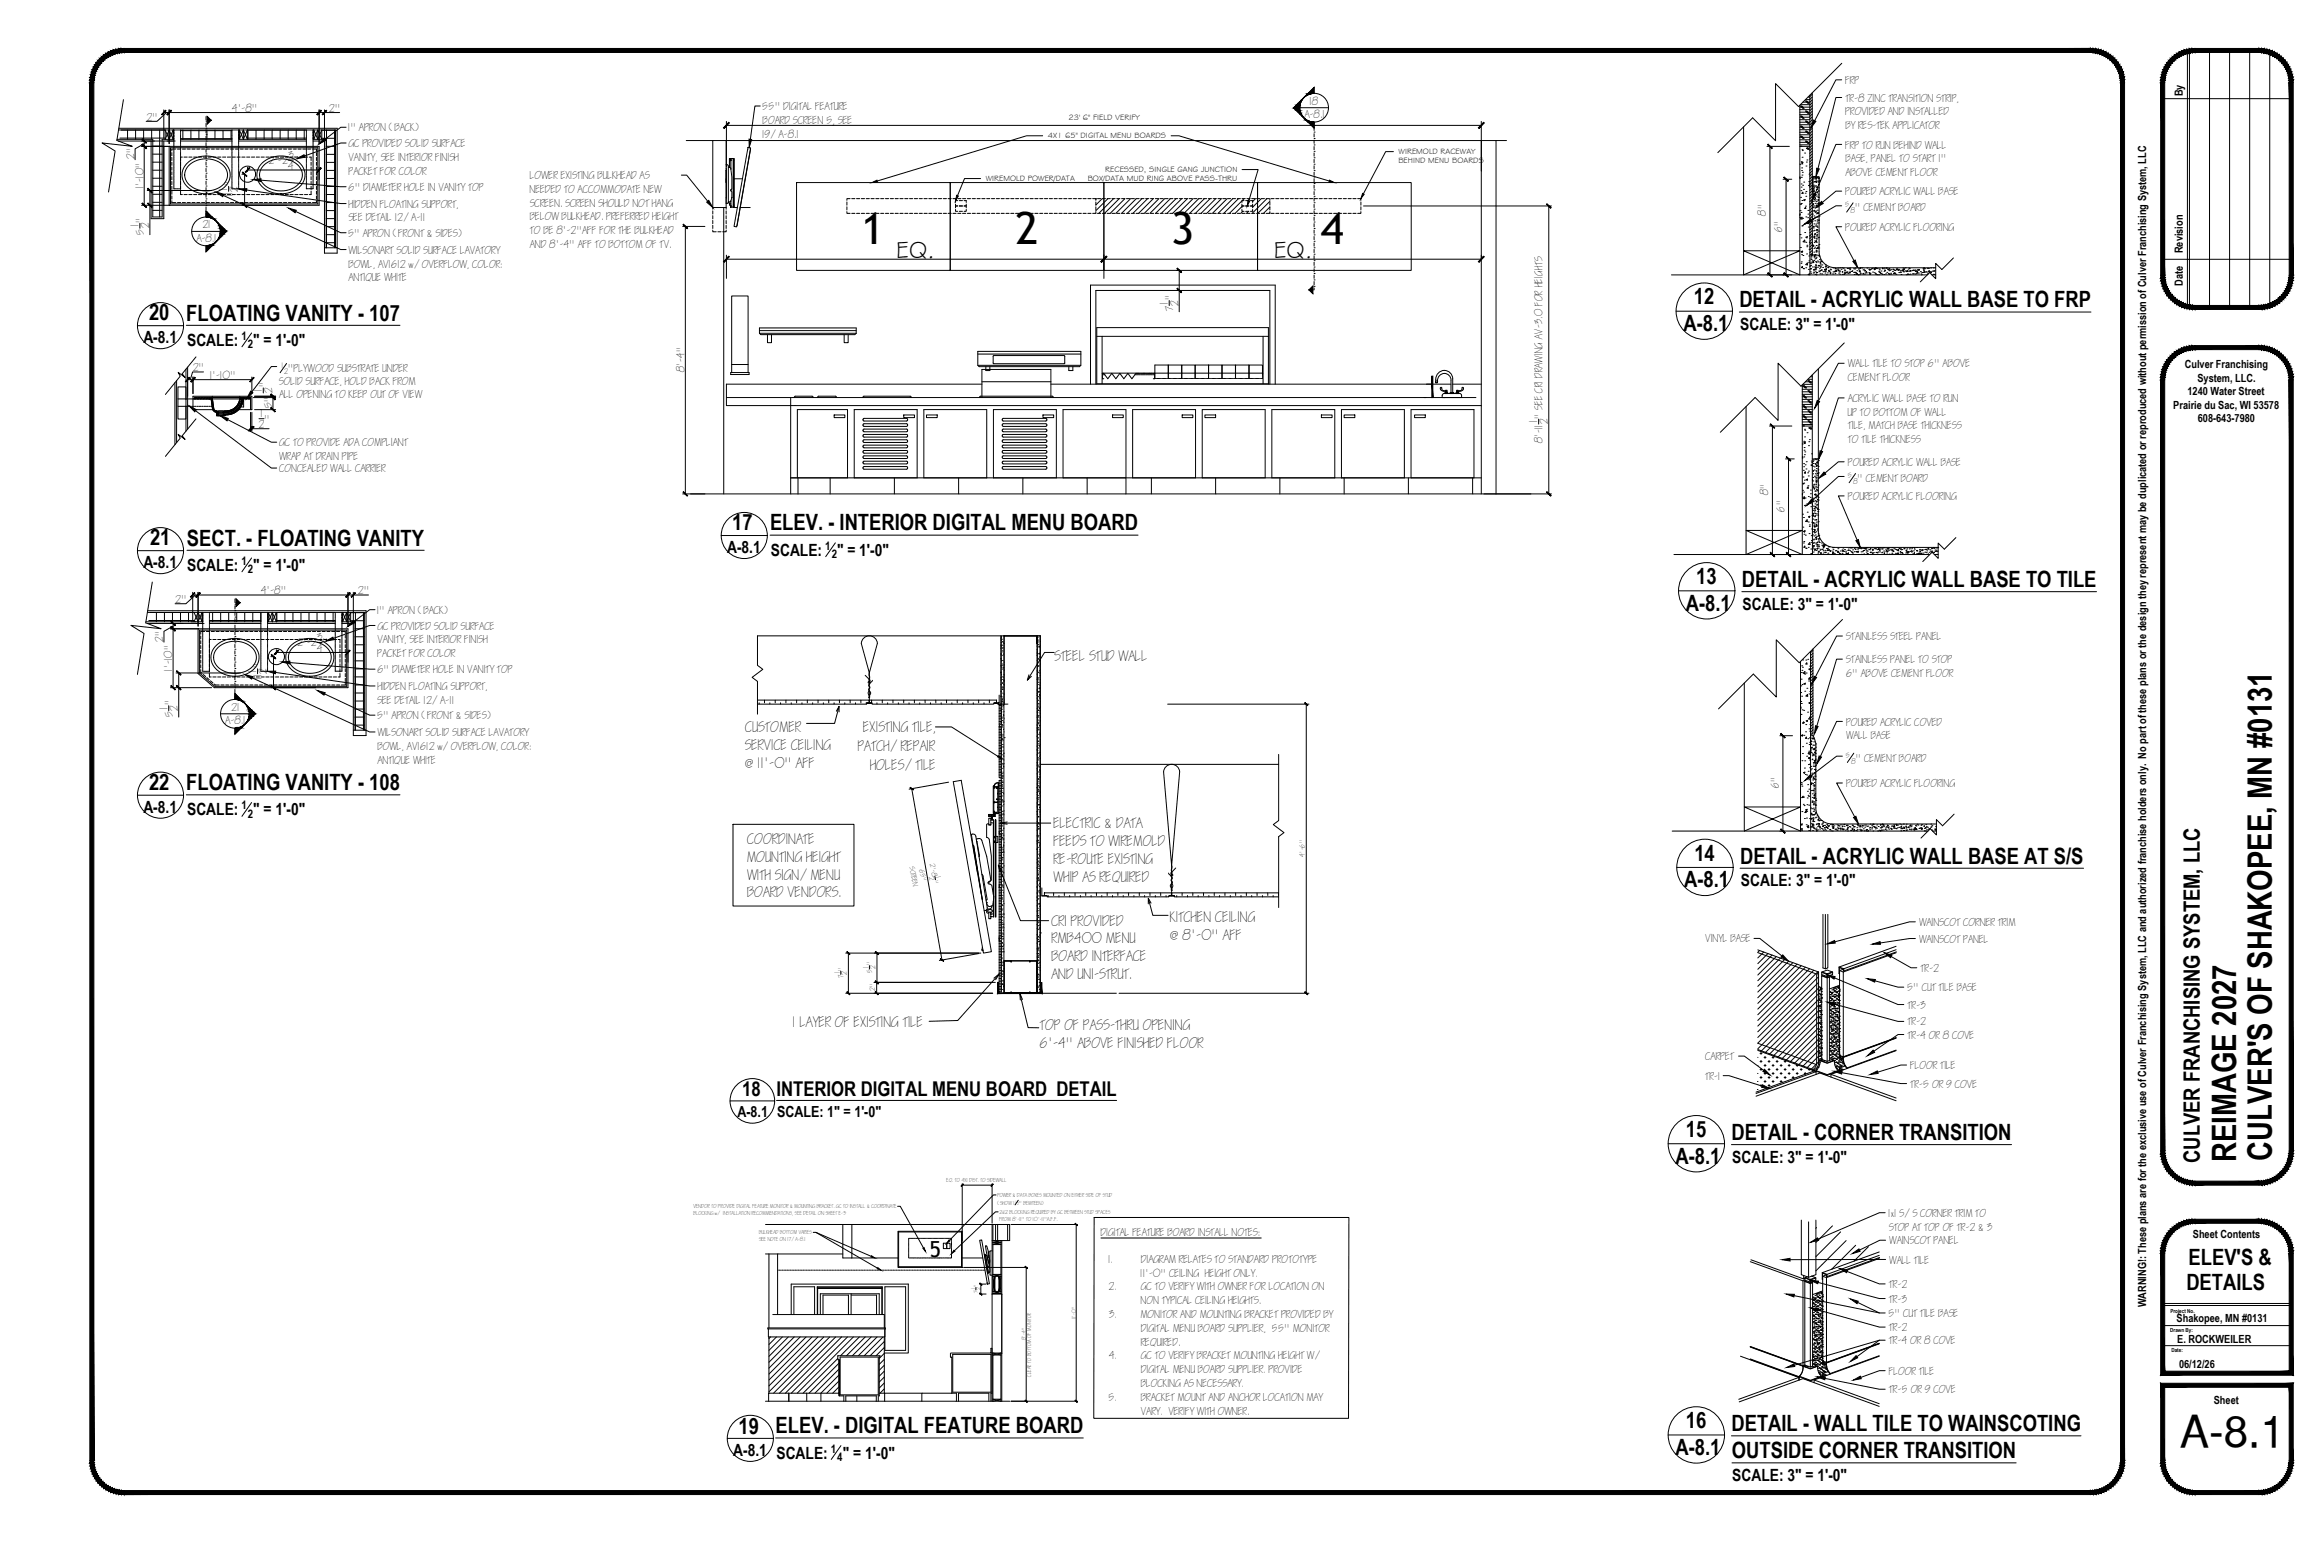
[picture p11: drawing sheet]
<svg xmlns="http://www.w3.org/2000/svg" width="914mm" height="610mm" viewBox="0 0 914 610" stroke-linecap="round" stroke-linejoin="round" font-family="sans-serif">
<defs><g id="words">
<g font-size="17.5">
<text x="340.4" y="96.4">1</text>
<text x="401.5" y="96.5">2</text>
<text x="463" y="96.4">3</text>
<text x="522.2" y="96.4">4</text>
</g>
<text font-size="17.4" x="861.7" y="572.1">A-8.1</text>
<g font-size="13.3">
<text x="884" y="459.4" transform="rotate(-90 884 459.4)">REIMAGE 2027</text>
<text x="898.2" y="459" transform="rotate(-90 898.2 459)">CULVER'S OF SHAKOPEE, MN #0131</text>
</g>
<g font-size="9.5">
<text x="354.3" y="102">EQ.</text>
<text x="503.6" y="102">EQ.</text>
</g>
<g font-size="8.9">
<text x="669.7" y="120.3">12</text>
<text x="687.6" y="121.5">DETAIL - ACRYLIC WALL BASE TO FRP</text>
<text x="58.9" y="126.6">20</text>
<text x="73.6" y="126.7">FLOATING VANITY - 107</text>
<text x="665.5" y="130.9">A-8.1</text>
<text x="289.5" y="209.6">17</text>
<text x="304.4" y="209.7">ELEV. - INTERIOR DIGITAL MENU BOARD</text>
<text x="59.3" y="215.6">21</text>
<text x="73.9" y="215.7">SECT. - FLOATING VANITY</text>
<text x="670.6" y="230.9">13</text>
<text x="688.6" y="232.1">DETAIL - ACRYLIC WALL BASE TO TILE</text>
<text x="666.5" y="241.5">A-8.1</text>
<text x="58.9" y="312.3">22</text>
<text x="73.6" y="312.4">FLOATING VANITY - 108</text>
<text x="669.8" y="340.2">14</text>
<text x="687.9" y="341.4">DETAIL - ACRYLIC WALL BASE AT S/S</text>
<text x="665.8" y="350.8">A-8.1</text>
<text x="666.5" y="449.5">15</text>
<text x="684.5" y="450.6">DETAIL - CORNER TRANSITION</text>
<text x="662.4" y="460.1">A-8.1</text>
<text x="869.6" y="459.7" transform="rotate(-90 869.6 459.7)">CULVER FRANCHISING SYSTEM, LLC</text>
<text x="865.2" y="500">ELEV'S &amp;</text>
<text x="864.3" y="510.1">DETAILS</text>
<text x="291.9" y="566.7">19</text>
<text x="306.6" y="566.6">ELEV. - DIGITAL FEATURE BOARD</text>
<text x="666.5" y="564.6">16</text>
<text x="684.5" y="565.7">DETAIL - WALL TILE TO WAINSCOTING</text>
<text x="662.4" y="575.2">A-8.1 OUTSIDE CORNER TRANSITION</text>
</g>
<text font-size="8.8" x="367.5" y="497">5</text>
<g font-size="8">
<text x="293.4" y="433.4">18</text>
<text x="307" y="433.3">INTERIOR DIGITAL MENU BOARD DETAIL</text>
</g>
<g font-size="6.7">
<text x="687.9" y="130.6">SCALE: 3&quot; = 1'-0&quot;</text>
<text x="56.7" y="135.6">A-8.1 SCALE:</text>
<text x="100.1" y="136.7">&quot; = 1'-0&quot;</text>
<text x="287.4" y="218.6">A-8.1 SCALE:</text>
<text x="330.9" y="219.7">&quot; = 1'-0&quot;</text>
<text x="56.7" y="224.6">A-8.1 SCALE:</text>
<text x="100.1" y="225.7">&quot; = 1'-0&quot;</text>
<text x="688.9" y="241.1">SCALE: 3&quot; = 1'-0&quot;</text>
<text x="56.7" y="321.3">A-8.1 SCALE:</text>
<text x="100.1" y="322.4">&quot; = 1'-0&quot;</text>
<text x="688.2" y="350.5">SCALE: 3&quot; = 1'-0&quot;</text>
<text x="684.8" y="459.7">SCALE: 3&quot; = 1'-0&quot;</text>
<text x="289.9" y="575.7">A-8.1 SCALE:</text>
<text x="333.2" y="576.6">&quot; = 1'-0&quot;</text>
<text x="684.8" y="585.5">SCALE: 3&quot; = 1'-0&quot;</text>
</g>
<text font-size="6" x="291.5" y="441.6">A-8.1 SCALE: 1&quot; = 1'-0&quot;</text>
<g font-size="5.3">
<text x="416.9" y="261.4">STEEL STUD WALL</text>
<text x="294.7" y="289.5">CUSTOMER</text>
<text x="341.4" y="289.5">EXISTING TILE,</text>
<text x="294.6" y="296.5">SERVICE CEILING</text>
<text x="339.2" y="296.9">PATCH/REPAIR</text>
<text x="294.4" y="303.6">@ 11'-0&quot; AFF</text>
<text x="344.1" y="304.2">HOLES/TILE</text>
<text x="416.6" y="327.4">ELECTRIC &amp; DATA</text>
<text x="295.5" y="333.6">COORDINATE</text>
<text x="416.6" y="334.4">FEEDS TO WIREMOLD</text>
<text x="295.3" y="340.7">MOUNTING HEIGHT</text>
<text x="416.6" y="341.5">RE-ROUTE EXISTING</text>
<text x="295.5" y="347.7">WITH SIGN/MENU</text>
<text x="416.6" y="348.6">WHIP AS REQUIRED</text>
<text x="295.5" y="354.8">BOARD VENDORS.</text>
<text x="415.8" y="365.9">CRI PROVIDED</text>
<text x="462.6" y="364.4">KITCHEN CEILING</text>
<text x="462.5" y="371.5">@ 8'-0&quot; AFF</text>
<text x="415.8" y="373">RMB400 MENU</text>
<text x="415.8" y="380">BOARD INTERFACE</text>
<text x="415.8" y="387.1">AND UNI-STRUT.</text>
<text x="313.5" y="405.8">1 LAYER OF EXISTING TILE</text>
<text x="411.1" y="407.2">TOP OF PASS-THRU OPENING</text>
<text x="411.1" y="414.3">6'-4&quot; ABOVE FINISHED FLOOR</text>
</g>
<g font-size="4.7">
<text x="95.5" y="134.4">1</text>
<text x="98" y="137.7">2</text>
<text x="326.3" y="217.3">1</text>
<text x="328.8" y="220.7">2</text>
<text x="95.5" y="223.3">1</text>
<text x="98" y="226.7">2</text>
<text x="95.5" y="320">1</text>
<text x="98" y="323.3">2</text>
<text x="328.5" y="574.2">1</text>
<text x="331" y="577.6">4</text>
</g>
<g font-size="4.4">
<text x="863" y="38" transform="rotate(-90 863 38)">By</text>
<text x="863" y="100.1" transform="rotate(-90 863 100.1)">Revision</text>
<text x="863" y="113" transform="rotate(-90 863 113)">Date</text>
<text x="863.7" y="145.6">Culver Franchising</text>
<text x="868.7" y="150.9">System, LLC.</text>
<text x="859.2" y="161.6">Prairie du Sac, WI 53578</text>
<text x="864.8" y="156.3">1240 Water Street</text>
<text x="868.9" y="166.9">608-643-7980</text>
<text x="866.9" y="489.5">Sheet Contents</text>
<text x="848.4" y="516.8" transform="rotate(-90 848.4 516.8)">WARNING!: These plans are for the exclusive use of Culver Franchising System, LLC and authorized franchise holders only. No part of these plans or the design they represent may be duplicated or reproduced without permission of Culver Franchising System, LLC</text>
<text x="860.5" y="522.7">Shakopee, MN #0131</text>
<text x="860.7" y="531.1">E. ROCKWEILER</text>
<text x="861.4" y="540.7">06/12/26</text>
<text x="875.2" y="555">Sheet</text>
</g>
<g font-size="4">
<text x="729.6" y="33.2">FRP</text>
<text x="517.8" y="41.4">18</text>
<text x="729.7" y="40.2">TR-8 ZINC TRANSITION STRIP,</text>
<text x="58" y="47.7">2&quot;</text>
<text x="91.8" y="44.2">4'-8&quot;</text>
<text x="130.2" y="44.2">2&quot;</text>
<text x="301.4" y="43.5">55&quot; DIGITAL FEATURE</text>
<text x="515.8" y="46.8">A-8.1</text>
<text x="729.6" y="45.6">PROVIDED AND INSTALLED</text>
<text x="137.7" y="52">1&quot; APRON (BACK)</text>
<text x="301.6" y="48.9">BOARD SCREEN 5, SEE</text>
<text x="729.7" y="51">BY RES-TEK APPLICATOR</text>
<text x="137.9" y="58.2">GC PROVIDED SOLID SURFACE</text>
<text x="301.4" y="54.4">19/A-8.1</text>
<text x="729.6" y="58.7">FRP TO RUN BEHIND WALL</text>
<text x="53.1" y="62.9" transform="rotate(-90 53.1 62.9)">2&quot;</text>
<text x="106.3" y="64.9">2'-2 &quot;</text>
<text x="114" y="62.7">3</text>
<text x="137.9" y="63.6">VANITY, SEE INTERIOR FINISH</text>
<text x="729.7" y="64.1">BASE, PANEL TO START 1&quot;</text>
<text x="113.9" y="67">4</text>
<text x="137.9" y="69">PACKET FOR COLOR</text>
<text x="209.6" y="70.9">LOWER EXISTING BULKHEAD AS</text>
<text x="729.7" y="69.5">ABOVE CEMENT FLOOR</text>
<text x="56.7" y="74.4" transform="rotate(-90 56.7 74.4)">1'-10&quot;</text>
<text x="89.9" y="74.9" transform="rotate(-90 89.9 74.9)">1</text>
<text x="92" y="77.6" transform="rotate(-90 92 77.6)">11 &quot;</text>
<text x="94.1" y="75.7" transform="rotate(-90 94.1 75.7)">2</text>
<text x="137.9" y="75.5">6&quot; DIAMETER HOLE IN VANITY TOP</text>
<text x="209.5" y="76.3">NEEDED TO ACCOMMODATE NEW</text>
<text x="729.6" y="77.2">POURED ACRYLIC WALL BASE</text>
<text x="137.9" y="82">HIDDEN FLOATING SUPPORT,</text>
<text x="209.5" y="81.7">SCREEN. SCREEN SHOULD NOT HANG</text>
<text x="733.4" y="83.6">&quot; CEMENT BOARD</text>
<text x="54.8" y="89.5" transform="rotate(-90 54.8 89.5)">1</text>
<text x="137.8" y="87.5">SEE DETAIL 12/A-11</text>
<text x="209.6" y="87.1">BELOW BULKHEAD. PREFERRED HEIGHT</text>
<text x="698.1" y="85.3" transform="rotate(-90 698.1 85.3)">8&quot;</text>
<text x="56.9" y="92.8" transform="rotate(-90 56.9 92.8)">5 &quot;</text>
<text x="59" y="90.3" transform="rotate(-90 59 90.3)">2</text>
<text x="77.8" y="95.6">A-8.1</text>
<text x="80.1" y="90.2">21</text>
<text x="137.6" y="93.7">5&quot; APRON (FRONT &amp; SIDES)</text>
<text x="209.6" y="92.6">TO BE 8'-2&quot;AFF FOR THE BULKHEAD</text>
<text x="704.5" y="91.8" transform="rotate(-90 704.5 91.8)">6&quot;</text>
<text x="729.6" y="91.3">POURED ACRYLIC FLOORING</text>
<text x="137.9" y="100.3">WILSONART SOLID SURFACE LAVATORY</text>
<text x="209.6" y="97.9">AND 8'-4&quot; AFF TO BOTTOM OF TV.</text>
<text x="137.9" y="105.8">BOWL, AV1612 w/OVERFLOW, COLOR:</text>
<text x="137.9" y="111.2">ANTIQUE WHITE</text>
<text x="461.7" y="120.1" transform="rotate(-90 461.7 120.1)">1</text>
<text x="463.8" y="123" transform="rotate(-90 463.8 123)">7 &quot;</text>
<text x="465.9" y="120.9" transform="rotate(-90 465.9 120.9)">2</text>
<text x="76.3" y="146.8">2&quot;</text>
<text x="83.1" y="149.8">1'-10&quot;</text>
<text x="113.9" y="147.1">&quot;PLYWOOD SUBSTRATE UNDER</text>
<text x="270.6" y="147.1" transform="rotate(-90 270.6 147.1)">8'-4&quot;</text>
<text x="730.6" y="145.3">WALL TILE TO STOP 6&quot; ABOVE</text>
<text x="103.6" y="154.6" transform="rotate(-90 103.6 154.6)">1</text>
<text x="105.7" y="153.1" transform="rotate(-90 105.7 153.1)">&quot;</text>
<text x="107.7" y="155.4" transform="rotate(-90 107.7 155.4)">2</text>
<text x="110.4" y="152">SOLID SURFACE, HOLD BACK FROM</text>
<text x="730.6" y="150.7">CEMENT FLOOR</text>
<text x="107.7" y="161.4" transform="rotate(-90 107.7 161.4)">5&quot;</text>
<text x="110.5" y="157.4">ALL OPENING TO KEEP OUT OF VIEW</text>
<text x="730.6" y="158.9">ACRYLIC WALL BASE TO RUN</text>
<text x="103.1" y="165">1</text>
<text x="104.6" y="167.1">&quot;</text>
<text x="607.7" y="166.9" transform="rotate(-90 607.7 166.9)">1</text>
<text x="612" y="167.7" transform="rotate(-90 612 167.7)">2</text>
<text x="730.5" y="164.3">UP TO BOTTOM OF WALL</text>
<text x="102.3" y="169.2">2</text>
<text x="730.6" y="169.7">TILE, MATCH BASE THICKNESS</text>
<text x="110.5" y="176.5">GC TO PROVIDE ADA COMPLIANT</text>
<text x="609.9" y="175.2" transform="rotate(-90 609.9 175.2)">8'-11 &quot; SEE CRI DRAWING AV-3.0 FOR HEIGHTS</text>
<text x="730.6" y="175.1">TO TILE THICKNESS</text>
<text x="110.5" y="181.9">WRAP AT DRAIN PIPE</text>
<text x="730.6" y="184.2">POURED ACRYLIC WALL BASE</text>
<text x="110.5" y="186.7">CONCEALED WALL CARRIER</text>
<text x="734.4" y="190.6">&quot; CEMENT BOARD</text>
<text x="699.1" y="195.9" transform="rotate(-90 699.1 195.9)">8&quot;</text>
<text x="730.6" y="197.7">POURED ACRYLIC FLOORING</text>
<text x="705.5" y="202.3" transform="rotate(-90 705.5 202.3)">6&quot;</text>
<text x="69.4" y="238.4">2&quot;</text>
<text x="103.3" y="234.9">4'-8&quot;</text>
<text x="141.6" y="234.9">2&quot;</text>
<text x="149.1" y="242.7">1&quot; APRON (BACK)</text>
<text x="149.3" y="248.9">GC PROVIDED SOLID SURFACE</text>
<text x="64.6" y="253.7" transform="rotate(-90 64.6 253.7)">2&quot;</text>
<text x="117.7" y="255.6">2'-2 &quot;</text>
<text x="125.4" y="257.8">4</text>
<text x="125.4" y="253.4">3</text>
<text x="149.3" y="254.3">VANITY, SEE INTERIOR FINISH</text>
<text x="729.9" y="253.1">STAINLESS STEEL PANEL</text>
<text x="149.3" y="259.7">PACKET FOR COLOR</text>
<text x="729.9" y="262.2">STAINLESS PANEL TO STOP</text>
<text x="68.1" y="265.1" transform="rotate(-90 68.1 265.1)">1'-10&quot;</text>
<text x="101.3" y="265.6" transform="rotate(-90 101.3 265.6)">1</text>
<text x="103.4" y="268.3" transform="rotate(-90 103.4 268.3)">11 &quot;</text>
<text x="105.5" y="266.4" transform="rotate(-90 105.5 266.4)">2</text>
<text x="149.3" y="266.2">6&quot; DIAMETER HOLE IN VANITY TOP</text>
<text x="729.9" y="267.6">6&quot; ABOVE CEMENT FLOOR</text>
<text x="149.3" y="272.8">HIDDEN FLOATING SUPPORT,</text>
<text x="66.2" y="280.2" transform="rotate(-90 66.2 280.2)">1</text>
<text x="70.4" y="281" transform="rotate(-90 70.4 281)">2</text>
<text x="91.5" y="280.9">21</text>
<text x="149.3" y="278.2">SEE DETAIL 12/A-11</text>
<text x="68.3" y="283.5" transform="rotate(-90 68.3 283.5)">5 &quot;</text>
<text x="89.2" y="286.3">A-8.1</text>
<text x="149.1" y="284.4">5&quot; APRON (FRONT &amp; SIDES)</text>
<text x="729.9" y="286.8">POURED ACRYLIC COVED</text>
<text x="149.3" y="291">WILSONART SOLID SURFACE LAVATORY</text>
<text x="729.9" y="292.2">WALL BASE</text>
<text x="149.3" y="296.5">BOWL, AV1612 w/OVERFLOW, COLOR:</text>
<text x="149.3" y="301.9">ANTIQUE WHITE</text>
<text x="733.7" y="301.2">&quot; CEMENT BOARD</text>
<text x="703.2" y="311.7" transform="rotate(-90 703.2 311.7)">6&quot;</text>
<text x="729.9" y="311.2">POURED ACRYLIC FLOORING</text>
<text x="758.8" y="366.1">WAINSCOT CORNER TRIM</text>
<text x="674.3" y="372.6">VINYL BASE</text>
<text x="758.8" y="372.7">WAINSCOT PANEL</text>
<text x="759.4" y="384.2">TR-2</text>
<text x="754" y="391.9">5&quot; CUT TILE BASE</text>
<text x="754.2" y="398.7">TR-3</text>
<text x="754.2" y="405.4">TR-2</text>
<text x="754.2" y="410.6">TR-4 OR 8 COVE</text>
<text x="674.3" y="419.1">CARPET</text>
<text x="755.3" y="422.7">FLOOR TILE</text>
<text x="674.3" y="426.8">TR-1</text>
<text x="755.3" y="430">TR-5 OR 9 COVE</text>
<text x="746.6" y="481.1">1x1 S/S CORNER TRIM TO</text>
<text x="746.8" y="486.5">STOP AT TOP OF TR-2 &amp; 3</text>
<text x="747" y="491.9">WAINSCOT PANEL</text>
<text x="438.2" y="499.3">1.</text>
<text x="451.1" y="499.3">DIAGRAM RELATES TO STANDARD PROTOTYPE</text>
<text x="747" y="499.5">WALL TILE</text>
<text x="450.9" y="504.7">11'-0&quot; CEILING HEIGHT ONLY.</text>
<text x="746.9" y="509.2">TR-2</text>
<text x="438.3" y="510.2">2.</text>
<text x="451" y="515.6">NON TYPICAL CEILING HEIGHTS.</text>
<text x="451.1" y="510.2">GC TO VERIFY WITH OWNER FOR LOCATION ON</text>
<text x="746.9" y="514.9">TR-3</text>
<text x="438.4" y="521">3.</text>
<text x="451" y="521">MONITOR AND MOUNTING BRACKET PROVIDED BY</text>
<text x="746.6" y="520.7">5&quot; CUT TILE BASE</text>
<text x="451.1" y="526.5">DIGITAL MENU BOARD SUPPLIER, 55&quot; MONITOR</text>
<text x="746.9" y="526.2">TR-2</text>
<text x="451.1" y="531.9">REQUIRED.</text>
<text x="746.9" y="531.5">TR-4 OR 8 COVE</text>
<text x="438.4" y="537.4">4.</text>
<text x="451.1" y="537.4">GC TO VERIFY BRACKET MOUNTING HEIGHT W/</text>
<text x="451.1" y="542.9">DIGITAL MENU BOARD SUPPLIER. PROVIDE</text>
<text x="746.8" y="543.5">FLOOR TILE</text>
<text x="451.1" y="548.3">BLOCKING AS NECESSARY.</text>
<text x="746.9" y="550.8">TR-5 OR 9 COVE</text>
<text x="438.2" y="553.8">5.</text>
<text x="451.1" y="553.8">BRACKET MOUNT AND ANCHOR LOCATION MAY</text>
<text x="451.1" y="559.2">VARY. VERIFY WITH OWNER.</text>
</g>
<text font-size="3.9" x="435.2" y="488.5">DIGITAL FEATURE BOARD INSTALL NOTES:</text>
<g font-size="3.2">
<text x="422.4" y="47.3">23' 6&quot; FIELD VERIFY</text>
<text x="414.2" y="54.7">4X1 65&quot; DIGITAL MENU BOARDS</text>
<text x="552.8" y="64.4">BEHIND MENU BOARDS</text>
<text x="552.9" y="61">WIREMOLD RACEWAY</text>
<text x="389.7" y="71.5">WIREMOLD POWER/DATA</text>
<text x="430" y="71.4">BOX/DATA MUD RING ABOVE PASS-THRU</text>
<text x="436.9" y="68">RECESSED, SINGLE GANG JUNCTION</text>
</g>
<g font-size="2.8">
<text x="729.5" y="82">5</text>
<text x="731.7" y="84.3">8</text>
<text x="111.4" y="145.5">1</text>
<text x="112.3" y="147.7">2</text>
<text x="730.4" y="189">5</text>
<text x="732.7" y="191.3">8</text>
<text x="729.7" y="299.6">5</text>
<text x="732" y="301.9">8</text>
</g>
<g font-size="2.6">
<text x="367.7" y="341.5" transform="rotate(80 367.7 341.5)">2'-8</text>
<text x="515.8" y="338.6" transform="rotate(-90 515.8 338.6)">4'-6&quot;</text>
<text x="359.6" y="342.9" transform="rotate(80 359.6 342.9)">SCREEN</text>
<text x="363.4" y="344" transform="rotate(80 363.4 344)">65&quot;</text>
<text x="367.2" y="346.9" transform="rotate(80 367.2 346.9)">2</text>
<text x="370" y="346.9" transform="rotate(81 370 346.9)">1</text>
<text x="368.8" y="348.1" transform="rotate(79 368.8 348.1)">&quot;</text>
<text x="343.4" y="382.6" transform="rotate(-90 343.4 382.6)">1</text>
<text x="346.1" y="383.1" transform="rotate(-90 346.1 383.1)">2</text>
<text x="332" y="384.7" transform="rotate(-90 332 384.7)">1</text>
<text x="333.4" y="386.7" transform="rotate(-90 333.4 386.7)">7 &quot;</text>
<text x="334.8" y="385.3" transform="rotate(-90 334.8 385.3)">2</text>
<text x="344.8" y="384.7" transform="rotate(-90 344.8 384.7)">5 &quot;</text>
<text x="346" y="391.8" transform="rotate(-90 346 391.8)">2&quot;</text>
</g>
<g font-size="2.2">
<text x="858" y="518.9">Project No.</text>
<text x="858" y="526.5">Drawn By:</text>
<text x="858.4" y="534.6">Date:</text>
</g>
<g font-size="2">
<text x="374.2" y="467.3">EQ. TO 4X1 DIST. TO SIDEWALL</text>
<text x="394.3" y="473.2">POWER &amp; DATA BOXES MOUNTED ON EITHER SIDE OF STUD</text>
<text x="274.2" y="477.6">VENDOR TO PROVIDE DIGITAL FEATURE MONITOR &amp; MOUNTING BRACKET. GC TO INSTALL &amp; COORDINATE</text>
<text x="394.3" y="476.2">(SHOW 1</text>
<text x="395.1" y="479.9">2x12 BLOCKING REQUIRED BY GC BETWEEN STUD SPACES</text>
<text x="402.9" y="476.2">&quot; BEWTEEN)</text>
<text x="274.2" y="480.4">BLOCKING w/ INSTALLATION RECOMMENDATIONS, SEE DETAIL ON SHEET E-3</text>
<text x="395.1" y="482.6">FROM 8'-11&quot; TO 10'-11&quot;A.F.F.</text>
<text x="300.1" y="490.8">SEE NOTE ON 17/A-8.1</text>
<text x="300.1" y="488">BULKHEAD BOTTOM VARIES</text>
<text x="385.5" y="509.6" transform="rotate(-90 385.5 509.6)">1</text>
<text x="386.6" y="511.1" transform="rotate(-90 386.6 511.1)">7 &quot;</text>
<text x="387.6" y="510" transform="rotate(-90 387.6 510)">2</text>
<text x="425.3" y="521.4" transform="rotate(-90 425.3 521.4)">11'-0&quot;</text>
<text x="405.5" y="529.8" transform="rotate(-90 405.5 529.8)">8'-4&quot;</text>
<text x="407.6" y="544.3" transform="rotate(-90 407.6 544.3)">CLEAR TO BOTTOM OF MONITOR</text>
</g>
<g font-size="1.4">
<text x="401.6" y="475.4">1</text>
<text x="402.1" y="476.5">2</text>
</g>
</g></defs>
<!-- layer: A6-ANNO-NOTE -->
<g fill="none" stroke="#000" stroke-width=".4">
<path d="M48.8 39.4l-2.6 16.1 6.1 2.3-12-1.3 5.2 3.2-2.6 16.2M519.5 36.9v-2.4l-8 8.1 8 8v-2.3v.7M713.7 39.4h1.8M713.7 39.9l1 1M714 39.9l1 1M714.2 39.9l1 1M714.7 38.4h.8M715.5 37.7v71M716.4 39.5l-.9 .9h-2.7M716.4 37.2l-.9 1M716.4 38.4l-.9 .9M716.4 36.7l.1 64"/>
<path d="M728.1 31.6h-2.3l-8.4 16.1M728.1 38.5h-2.3l-7.1 28.2M728.1 25l-17.1 17.1-9.1-9v22.5l-9-9-13.8 13.7M46.8 55.8h22.5M46.9 51.4h85.7v46.6M47 50.7h86.3v49.4h-5v-44.3h-4.5M47.4 54.6h17.9M50.4 51.4v3.7M53.6 51.4v3.7M56 57.9h70.2v23.3h-70.2M56.8 51.4v3.7M57 56.8l-3.6 2v4.3"/>
<path d="M57 55.8v25.4M59.7 55.8v30.6h5.1v-30.6M60 51.4v3.7M60.4 57.8h3.7M63.1 51.4v34.4M64.8 44.5h69.5M64.8 43.4v11.3M65.3 51.4l1.6 3.7 1.6-3.7v3.7l-1.6-3.7-1.6 3.7zM65.8 44.5l-3.7 3.5h-4.3M66.9 43.4v13.4M66.9 57.9v23.3M67.4 58.4h58.2v22.2h-58.2z"/>
<path d="M68.5 55l.2-.2v.3h-4.6v30.7h-3.7v-30.7h-14.1M68.5 52.6l.2-.3-.2 .7M68.5 51.7l.2-.3-.2 .6M68.5 53.2l.2-.3v.3M68.6 51.4l-.1 .1M68.7 53.5l-.2 .2M68.7 54.6l-.2 .2M68.7 52.5l-.2 .3M68.7 53.3l-.2 .6M68.7 51.6l-.2 .3M68.7 53.8l-.2 .3M68.7 54.9l-.1 .2"/>
<path d="M68.7 54l-.2 .3M68.7 51.9v.3M68.7 53.8v.3M68.7 54.3v.3M68.7 55.2v.4M68.7 55.7v.3M68.7 56.2v.3M68.7 56.7v.3M68.7 57.2v.3M68.7 57.6v.3M68.7 58.1v.3M68.7 58.6v.3"/>
<path d="M68.7 59.1v.3M68.7 59.5v.3M69.5 58.9h-1.6v.8M70.2 58.9h1.2M71.4 51.6h20.3M71.4 54.8h20.3M71.4 51.4v.4M71.4 51.9v.3M71.4 52.4v.3M71.4 52.9v.3M71.4 53.3v.4M71.4 53.8v.3"/>
<path d="M71.4 54.3v.3M71.4 54.8v.3h20.3v-.3M71.4 55.2v.4M71.4 56v-.3l20.3 .1v.2M71.4 56.2v.3M71.4 56.7v.3M71.4 57.2v.3M71.4 57.6v.3M71.4 58.1v.3M71.4 58.6v.3M71.4 59.1v.3M71.4 59.5v.3"/>
<path d="M72.1 58.9h1.2M72.3 51.4v3.7M74 58.9h1.2M75.5 51.4v3.7M75.9 58.9h1.2M77.8 58.9h1.2M78.6 51.5v3.6M79.7 58.9h1.2M81.5 58.3h.1M81.5 55.8h.1M81.5 53.2h.1M81.5 50.7h.1"/>
<path d="M81.5 48.2h.1M81.5 46.1v1.4M81.5 48.8v1.3M81.5 51.3v1.3M81.5 53.9v1.2M81.5 56.4v1.3M81.5 58.9v1.3M81.6 58.9h1.3M81.8 51.5v3.6M81.9 46.1l1.5 1.4-1.5 1.5M83.5 58.9h1.3M85 51.5v3.6"/>
<path d="M85.4 58.9h1.3M87.3 58.9h1.3M88.2 51.6v3.5M89.2 58.9h1.3M91.1 58.9h1.3M91.3 51.6v3.5M91.7 51.4v.4M91.7 51.9v.3M91.7 52.4v.3M91.7 52.9v.3M91.7 53.3v.4M91.7 53.8v.3"/>
<path d="M91.7 54.3v.3M91.7 55.2v.4M91.7 56.2v.3M91.7 56.7v.3M91.7 57.2v.3M91.7 57.6v.3M91.7 58.1v.3M91.7 58.6v.3M91.7 59.1v.3M91.7 59.5v.3M93 58.9h1.3M94.3 52.9v.2l.3-.2"/>
<path d="M94.3 51.9v.3l.3-.3M94.3 51.5v.3M94.3 53.8v.3M94.3 55.2v.4M94.3 56.2v.3M94.3 56.7v.3M94.3 57.2v.3M94.3 57.6v.3M94.3 58.1v.3M94.3 58.6v.3M94.3 59.1v.3M94.3 59.5v.3"/>
<path d="M94.6 51.4l1.6 3.7 1.6-3.7v3.7l-1.6-3.7-1.6 3.7zM94.6 51.8l-.3 .2M94.6 54l-.3 .6 .3-.2M94.6 53.1l-.3 .6 .3-.3M94.6 54.2l-.3 .3M94.6 52.1l-.3 .6M94.6 53.3l-.3 .2M94.6 52.3l-.3 .3M94.6 54.6l-.3 .2M94.9 58.9h1.3M96.2 51.4v3.7M96.8 58.9h1.3"/>
<path d="M98.1 51.4v3.7M98.7 58.9h1.3M100.6 58.9h1.3M101.2 51.4v3.7M102.5 58.9h1.3M104.4 51.4v3.7M104.4 58.9h1.3M106.3 58.9h1.3M107.6 51.4v3.7M108.3 58.9h1.2M110.2 58.9h1.2M110.8 51.4v3.7"/>
<path d="M112.1 58.9h1.3M113.9 51.4v3.7M114 58.9h1.3M115.9 58.9h1.3M117.1 51.4v3.7M117.8 58.9h1.3M119.7 58.9h1.3M120.3 51.4v3.7M121.1 54.3v.3h-23.3M121.1 51.4v.3M121.1 51.9v.3M121.1 52.4v.3"/>
<path d="M121.1 52.8v.3M121.1 53.3v.3M121.1 53.8v.3M121.1 54.7v.4h-26.8v-.3M121.1 55.2v.3M121.1 55.7v.3M121.1 56.2v.3M121.1 56.6v.4M121.1 57.1v.3M121.1 57.6v.3M121.1 58.1v.3M121.1 58.5v.4"/>
<path d="M121.1 59v.4M121.1 59.5v.3M121.1 60v.3M121.1 55.8h-26.8v.2M121.6 58.9h1.3M123.5 58.9h1.6v.8M123.8 54.3v.2l.2-.2M123.8 52.4v.3l.2-.3M123.8 51.4v.3M123.8 51.9v.3M123.8 52.8v.3M123.8 55.2v.3"/>
<path d="M123.8 55.7v.3M123.8 56.2v.3M123.8 56.6v.4M123.8 57.1v.3M123.8 57.6v.3M123.8 58.1v.3M123.8 58.5v.4M123.8 59v.4M123.8 59.5v.3M123.8 60v.3M123.9 51.4l-.1 .2M124 51.4l1.6 3.7 1.6-3.7v3.7l-1.6-3.7-1.6 3.7z"/>
<path d="M124 54.5l-.2 .6h5.1v42.9M124 51.9l-.2 .2M124 53l-.2 .6M124 54.1l-.2 .3M124 52l-.2 .3M124 53.1l-.2 .3M124 52.2l-.2 .3M124 53.3l-.2 .3M124 53.5l-.2 .6M124 54.7l-.2 .2M125.6 51.4v3.7M126.2 43.4v13.4"/>
<path d="M127.2 51.5h5.4M127.2 54.7h5.4M128.3 43.4v11.3M128.9 57.8h3.7M129.1 51.4v46.6M132.3 51.4v46.6M136.8 50.3h-2.1l-6.1 4.7M136.8 56.5h-2.1l-14.3 5.2M271.3 55.6h324.3M281.8 55.6v27.1M287.1 55.6v27.1M295.7 58.3l1 .1-5.5 31.3-1-.2z"/>
<path d="M296.7 58.9l-5.4 30.3M300.6 41.9h-2.2l-1.8 13.2M513.8 42.6h11.4M519.5 49.7h.1M519.5 52.2h.1M519.5 54.8h.1M519.5 57.3h.1M519.5 59.8h.1M519.5 50.3v1.3M519.5 52.9v1.2M519.5 55.4v1.3M519.5 57.9v1.3"/>
<path d="M585.6 55.6v139.7M591.4 55.6v139.7M698.5 57.9h8.9M699.7 57.9v50.8M711.5 41.6v67.1l-22.2-9.6h22.2l-22.2 9.6v-58.5M711.5 57.9h4M711.5 42.4h4M711.5 43.3h4M711.5 44.3h4M711.5 45.3h4M711.5 46.3h4M711.5 47.3h4"/>
<path d="M711.5 49.3h4M711.5 50.3h4M711.5 51.3h4M711.5 52.3h4M711.5 53.3h4M711.5 54.3h4M711.5 55.3h4M711.5 56.3h4M711.5 57.3h4M711.8 41.4h3.7M711.8 57.7l.1 .2M711.8 53.8l1 1"/>
<path d="M711.8 49.8l1 1M711.8 45.8l1 1M711.8 41.9l1 1M712 57.7l.1 .2M712 53.8l1 1M712 49.8l1 1M712 45.8l1 1M712 41.9l1 1M712.3 57.7l.1 .2M712.3 53.8l.9 1M712.3 49.8l.9 1M712.3 45.8l.9 1"/>
<path d="M712.3 41.9l.9 1M712.4 59.2h.1M712.5 59.5h.1M713.7 55.8l1 .9M713.7 51.8l1 1M713.7 47.8l1 1M713.7 43.9l1 1M714 55.8l1 .9M714 51.8l1 1M714 47.8l1 1M714 43.9l1 1M714.1 58.6l.6-.2-.2 .5z"/>
<path d="M714.2 55.8l1 .9M714.2 51.8l1 1M714.2 47.8l1 1M714.2 43.9l1 1M715.1 58.6l.1 .5-.5-.1zM716.4 47.3l-.9 1h-4M716.4 40.6l-.9 1M716.4 41.7l-.9 1M716.4 42.8l-.9 1M716.4 44l-.9 .9M716.4 45.1l-.9 .9M716.4 46.2l-.9 1"/>
<path d="M716.4 48.5l-.9 .9M716.4 49.6l-.9 .9M716.4 50.7l-.9 1M716.4 51.8l-.9 1M716.4 53l-.9 .9M716.4 54.1l-.9 .9M716.4 55.2l-.9 1M716.4 56.3l-.9 1M716.4 57.4l-.9 1M716.4 58.6l-.9 .9M716.4 59.7l-.9 .9M728.1 57.1h-2.3l-8.3 19.5"/>
<path d="M58.2 75.3h25.4M59.3 75.3v17.5M60.4 67.3h3.7M60.4 60.9h3.7M60.4 64.1h3.7M60.4 70.5h3.7M60.4 73.6h3.7M60.4 76.8h3.7M60.4 80h3.7M67.9 79.4v.7h1.6M67.9 60.3v1.3M67.9 62.2v1.3"/>
<path d="M67.9 64.1v1.3M67.9 66v1.3M67.9 67.9v1.3M67.9 69.8v1.3M67.9 71.7v1.3M67.9 73.6v1.3M67.9 75.5v1.3M67.9 77.4v1.3M68.7 60v.3M68.7 60.5v.3M68.7 61v.3M68.7 61.4v.3"/>
<path d="M68.7 61.9v.3M68.7 62.4v.3M68.7 62.9v.3M68.7 63.3v.3M68.7 63.8v.3M68.7 64.3v.3M68.7 64.8v.3M68.7 65.2v.4M68.7 65.7v.3M68.7 66.2v.3M68.7 66.7v.3M68.7 67.1v.4"/>
<path d="M68.7 67.6v.3M68.7 68.1v.3M68.7 68.6v.3M68.7 69v.4M68.7 69.5v.4M68.7 70v.3M68.7 70.5v.3M68.7 71v.3M68.7 71.4v.4M68.7 71.9v.3M68.7 72.4v.3M68.7 72.9v.3"/>
<path d="M68.7 73.3v.4M68.7 73.8v.3M68.7 74.3v.4h.3M69.2 74.7h.3M69.7 74.7h.3M70.1 74.7h.3M70.6 74.7h.3M71.1 74.7h.3M71.4 75.5v1.4h.7M71.4 60v.3M71.4 60.5v.3M71.4 61v.3"/>
<path d="M71.4 61.4v.3M71.4 61.9v1.7M71.4 63.8v1.8M71.4 65.7v1.8M71.4 67.6v1.8M71.4 69.5v1.8M71.4 71.4v1.8M71.4 73.3v1.6M71.4 62.1h.7M72.7 76.9h1.3M72.7 62.1h1.3M74.1 64.5a10.9 10.9 0 0 1 16.2 1.8 6.9 6.9 0 0 1-4.5 9.5 10.6 10.6 0 0 1-13.3-4.1 6.2 6.2 0 0 1 1.6-7.2z"/>
<path d="M74.5 65.6a9.8 9.8 0 0 1 14.9 1.4 5.9 5.9 0 0 1-4.4 7.9 9.1 9.1 0 0 1-11.8-4.5 5.1 5.1 0 0 1 1.3-4.8zM74.6 76.9h1.3M74.6 62.1h1.3M76.5 76.9h1.3M76.5 62.1h1.3M78.5 76.9h1.2M78.5 62.1h1.2M80.4 76.9h1.2M80.4 62.1h1.2M81.5 78.6h.1M81.5 76.1h.1M81.5 73.6h.1"/>
<path d="M81.5 71h.1M81.5 68.5h.1M81.5 65.9h.1M81.5 63.4h.1M81.5 60.9h.1M81.5 61.5v1.3M81.5 64v1.3M81.5 66.6v1.2M81.5 69.1v1.3M81.5 71.6v1.3M81.5 74.2v1.3M81.5 76.7v1.3"/>
<path d="M81.5 79.3v1.2M82.3 76.9h1.2M82.3 62.1h1.2M84.2 76.9h1.2M84.2 62.1h1.2M86.1 76.9h1.2M86.1 62.1h1.2M88 76.9h1.2M88 62.1h1.2M88.3 77.3l46.4 21.4h2.1M89.9 76.9h1.3M89.9 62.1h1.3"/>
<path d="M90.4 73.7v1.9M91.7 60v.3M91.7 60.5v.3M91.7 61v.3M91.7 61.4v.3M91.7 61.9v.3M91.7 62.4v.3M91.7 62.9v.3M91.7 63.3v.3M91.7 63.8v.3M91.7 64.3v.3M91.7 64.8v.3"/>
<path d="M91.7 65.2v.4M91.7 65.7v.3M91.7 66.2v.3M91.7 66.7v.3M91.7 67.1v.4M91.7 67.6v.3M91.7 68.1v.3M91.7 68.6v.3M91.7 69v.4M91.7 69.5v.4M91.7 70v.3M91.7 70.5v.3"/>
<path d="M91.7 71v.3M91.7 71.4v.4M91.7 71.9v.3M91.7 72.4v.3M91.7 72.9v.3M91.7 73.3v.4M91.7 73.8v.3M91.7 74.3v.4h.3M91.8 76.9h1.3M91.8 62.1h1.3M92.2 74.7h.3M92.6 74.7h.3"/>
<path d="M93.1 74.7h.3M93.6 74.7h.3M93.7 76.9h1.3M93.7 62.1h1.3M94.3 60v.3M94.3 60.5v.3M94.3 61v.3M94.3 61.4v.3M94.3 61.9v.3M94.3 62.4v.3M94.3 62.9v.3M94.3 63.3v.3"/>
<path d="M94.3 63.8v.3M94.3 64.3v.3M94.3 64.8v.3M94.3 65.2v.4M94.3 65.7v.3M94.3 66.2v.3M94.3 66.7v.3M94.3 67.1v.4M94.3 67.6v.3M94.3 68.1v.3M94.3 68.6v.3M94.3 69v.4"/>
<path d="M94.3 69.5v.4M94.3 70v.3M94.3 70.5v.3M94.3 71v.3M94.3 71.4v.4M94.3 71.9v.3M94.3 72.4v.3M94.3 72.9v.3M94.3 73.3v.4M94.3 73.8v.3M94.3 74.3v.4h-.2M95.6 76.9h1.3"/>
<path d="M95.6 62.1h1.3M95.6 68.9h1.2M96.7 68.9v12.3M97.5 75.1l37.2 5.4h2.1M97.5 76.9h1.3M97.5 62.1h1.3M97.9 66.1v1.7M97.9 67.2h28.3M99.4 76.9h1.3M99.4 62.1h1.3M101.3 76.9h1.3M101.3 62.1h1.3"/>
<path d="M103.2 71.2l33.6 2.6M103.2 76.9h1.3M103.2 62.1h1.3M103.7 64.4a10.9 10.9 0 0 1 16.2 1.8 6.8 6.8 0 0 1-4.5 9.6 10.4 10.4 0 0 1-13.5-4.8 6.3 6.3 0 0 1 1.8-6.6zM104.6 65a10.1 10.1 0 0 1 14.1 1.4 5.6 5.6 0 0 1-3.4 8.2 9.6 9.6 0 0 1-12.3-3.6 5.2 5.2 0 0 1 1.6-6zM105.1 76.9h1.3M105.1 62.1h1.3M107 76.9h1.3M107 62.1h1.3M108.9 76.9h1.3M108.9 62.1h1.3M110.8 76.9h1.3"/>
<path d="M110.8 62.1h1.3M112.7 76.9h1.3M112.7 62.1h1.3M113.9 63.3h2.1M114.6 76.9h1.3M114.6 62.1h1.3M116.6 76.9h1.2M116.6 62.1h1.2M118.5 76.9h1.2M118.5 62.1h1.2M120.4 76.9h1.2M120.4 62.1h1.2"/>
<path d="M121.1 60.5v.3M121.1 60.9v.4M121.1 61.4v.3M121.1 61.9v.3M121.1 62.4v.3M121.1 62.8v.4M121.1 63.3v.3M121.1 63.8v.3M121.1 64.3v.3M121.1 64.7v.4M121.1 65.2v.3M121.1 65.7v.3"/>
<path d="M121.1 66.2v.3M121.1 66.7v.3M121.1 67.1v.3M121.1 67.6v.3M121.1 68.1v.3M121.1 68.6v.3M121.1 69v.3M121.1 69.5v.3M121.1 70v.3M121.1 70.5v.3M121.1 70.9v.3M121.1 71.4v.3"/>
<path d="M121.1 71.9v.3M121.1 72.4v.3M121.1 72.8v.4M121.1 73.3v.3M121.1 73.8v.3M121.1 74.3v.3h.3M121.6 74.6h.3M122.1 74.6h.3M122.3 62.1h.7v1.4M122.5 74.6h.3M123 75.5v1.4h-.7M123 64.1v1.3"/>
<path d="M123 66v1.3M123 67.9v1.3M123 69.8v1.3M123 71.7v1.3M123 73.6v1.3M123 74.6h.3M123.8 60.5v.3M123.8 60.9v.4M123.8 61.4v.3M123.8 61.9v.3M123.8 62.4v.3M123.8 62.8v.4"/>
<path d="M123.8 63.3v.3M123.8 63.8v.3M123.8 64.3v.3M123.8 64.7v.4M123.8 65.2v.3M123.8 65.7v.3M123.8 66.2v.3M123.8 66.7v.3M123.8 67.1v.3M123.8 67.6v.3M123.8 68.1v.3M123.8 68.6v.3"/>
<path d="M123.8 69v.3M123.8 69.5v.3M123.8 70v.3M123.8 70.5v.3M123.8 70.9v.3M123.8 71.4v.3M123.8 71.9v.3M123.8 72.4v.3M123.8 72.8v.4M123.8 73.3v.3M123.8 73.8v.3M123.8 74.3v.3h-.3"/>
<path d="M125.1 79.4v.7h-1.6M125.1 60.3v1.3M125.1 62.2v1.3M125.1 64.1v1.3M125.1 66v1.3M125.1 67.9v1.3M125.1 69.8v1.3M125.1 71.7v1.3M125.1 73.6v1.3M125.1 75.5v1.3M125.1 77.4v1.3M128.9 61h3.7"/>
<path d="M128.9 64.2h3.7M128.9 67.4h3.7M128.9 70.5h3.7M128.9 73.7h3.7M128.9 76.9h3.7M269.4 69.2h2.1l8.3 10.4M287 70.7l.1 1.4M287.1 66.5v14l.6-.1 .3-.5M287.1 65.1l.6 .1 .2 .4v14.3M287.1 67.4h.1M287.1 78.2h.1M287.1 72.2h.1"/>
<path d="M287.2 78.2h-.1M287.2 70.5h-.1M287.9 66.2h.5M288 79.9v.1M288.4 66.2l.5 .5M288.5 62.7l-.1 3.5M288.5 62.7l.4 .1M288.5 62.7v3.6M288.8 62.7l.2 .8zM288.8 62.8v.7M288.8 63.4h.1M288.9 66.7l.4 3.3v4.7l-.3 .3"/>
<path d="M289 75v.4M289 75.4l.3 .4v2.2l-.3 1.4M289 67v-4.3h.9v19.2h-.9v-2.5M289 79.4l-.3 .4h-.7M289.9 62.7h.3v19.2h-.3M289.9 63.5h.2M289.9 62.9h.2M290 62.7l.1 19.2zM290.2 70.7h3.3M519.5 62.4h.1M519.5 64.9h.1M519.5 67.5h.1"/>
<path d="M519.5 70h.1M519.5 72.5h.1M519.5 75.1h.1M519.5 77.6h.1M519.5 60.5v1.2M519.5 63v1.3M519.5 65.6v1.2M519.5 68.1v1.3M519.5 70.6v1.3M519.5 73.2v1.2M519.5 75.7v1.3M519.5 78.3v1.2"/>
<path d="M704.9 70.9h3.4M706.1 70.9v37.8M711.5 70.1v.4M711.5 65h.1M711.8 78h.1M711.9 75.4h.1M712 72.7h.1M712 74h.1M712.1 63.9h.1M712.1 70.1h.1M712.2 67.4h.1M712.2 64.4l.6-.3-.2 .5z"/>
<path d="M712.2 66.4h.1M712.3 64.8h.1M712.4 79.3h.1M712.4 69.2h.1M712.4 62.2h.1M712.5 68.1h.1M712.6 73.2h.1M712.7 76l.1 .5-.5-.1zM713 74.9h.1M713.1 72h.1M713.1 79.1l.5-.3-.1 .5zM713.4 60.5h.1"/>
<path d="M713.6 76.4h.1M713.9 77.6h.1M713.9 75.7h.1M714 65.6h.1M714.1 64.1h.1M714.3 63.2h.1M715.1 71.7h.1M715.2 68.9h.1M715.2 72.3h.1M715.5 73.1l-.5 .2 .4 .3 .1-.3M716.4 60.8l-.9 1M716.4 61.9l-.9 1"/>
<path d="M716.4 63.1l-.9 .9M716.4 64.2l-.9 .9M716.4 65.3l-.9 1M716.4 66.4l-.9 1M716.4 67.5l-.9 1M716.4 68.7l-.9 .9M716.4 69.8l-.9 .9M716.4 70.9l-.9 1M716.4 72l-.9 1M716.4 73.2l-.9 .9M716.4 74.3l-.9 .9M716.4 75.4l-.9 .9"/>
<path d="M716.4 76.5l-.9 1M716.4 77.6l-.9 1M716.4 78.8l-.9 .9M716.4 79.9l-.9 .9M716.5 79.5v.1M716.7 79.6h.1M716.7 78.3h.1M716.8 77h.1M716.8 75.8h.1M716.8 77.9h.1M716.8 75h.1M716.9 74.5h.1"/>
<path d="M716.9 73.6h.1M716.9 73.2h.1M717 71.9h.1M717 70.7h.1M717.1 74h.1M717.1 78.9h.1M717.2 75.3l-.2 .2zM717.3 76.6h.1M717.3 76.3h.1M717.3 79.5h.1M717.3 71.8h.1M717.3 76.8l.3-.1z"/>
<path d="M717.5 73.6h.1M717.7 79h.1M717.7 78.2l-.2 .2zM717.9 73.5h.1M717.9 72.1h.1M718 71.5v.4l-.3-.1zM718 79.7h.1M718 77.5h.1M718 74.9h.1M718.2 70.1l.6 .1v.2M718.2 70.1l-.1 .6h-.3M718.2 74l.3-.1z"/>
<path d="M718.3 71.6h.1M718.3 74.8h.1M718.3 74.1h.1M718.5 75.8l.1 .4h-.4zM718.6 79.3h.1M718.6 78.9h.1M718.7 78h.1M718.7 77.5h.1M718.7 76.8h.1M718.7 70.4l.6 .2-.2-.7-2.6-.2v6.3h.3v-5.5l.3-.4h.7v.6M718.8 75.5h.1M718.8 75.6h.1"/>
<path d="M718.8 74.2h.1M718.8 72h.1M718.8 78h.1M718.9 73h.1M718.9 70.6h.1M718.9 71.7h.1M719.1 71.3h.1M719.1 70.6v28.9a6.4 6.4 0 0 0 6.4 6.3l39.7 .1M728.1 75.6h-2.3l-5.4 4.4M55.3 88.3v1.9M60.4 83.2h3.7M70.2 80.1h1.2"/>
<path d="M72.1 80.1h1.2M74 80.1h1.2M75.8 91.5h11.4M75.9 80.1h1.2M77.8 80.1h1.2M79.7 80.1h1.2M81.5 83.7h.1M81.5 81.2h.1M81.5 84.3v1.5v-2.4l8 8.1-8 8v-2.3M81.5 81.8v1.3M81.6 80.1h1.3M83.5 80.1h1.3"/>
<path d="M85.4 80.1h1.3M87.3 80.1h1.3M89.2 80.1h1.3M91.1 80.1h1.3M93 80.1h1.3M94.9 80.1h1.3M96.8 80.1h1.3M98.7 80.1h1.3M100.6 80.1h1.3M102.5 80.1h1.3M104.4 80.1h1.3M106.3 80.1h1.3"/>
<path d="M108.3 80.1h1.2M110.2 80.1h1.2M112.1 80.1h1.3M114 80.1h1.3M115.9 80.1h1.3M116.9 83.6l17.8 8.4h2.1M117.8 80.1h1.3M119.7 80.1h1.3M121.6 80.1h1.3M128.3 98h5M128.9 80.1h3.7M128.9 83.2h3.7"/>
<path d="M128.9 86.4h3.7M128.9 89.6h3.7M128.9 92.8h3.7M128.9 95.9h3.7M269.9 89.5h8.8M270.9 89.5v105.8M281.8 91v.6h1.4M281.8 83.4v1.2M281.8 85.3v1.2M281.8 87.2v1.2M281.8 89.1v1.2M281.8 82h5.3"/>
<path d="M283.8 91.6h1.3M286.1 82v113.3M287.1 91v.6h-1.4M287.1 83.4v1.2M287.1 85.3v1.2M287.1 87.2v1.2M287.1 89.1v1.2M287.1 80.5h.1M287.9 80.1l-.1 .2M288.5 81.1h.3M288.5 80.3v.8M288.5 80.3h.5"/>
<path d="M288.8 81.1l.2 .8zM288.8 81.6h.1M288.9 81.1v.8M289.9 81.6h.2M289.9 81.1h.2M290.2 82h1.3M292.6 82h4M519.5 80.2h.1M519.5 82.7h.1M519.5 85.2h.1M519.5 87.8h.1M519.5 90.3h.1"/>
<path d="M519.5 92.9h.1M519.5 95.4h.1M519.5 98h.1M519.5 80.8v1.3M519.5 83.3v1.3M519.5 85.9v1.2M519.5 88.4v1.3M519.5 91v1.2M519.5 93.5v1.3M519.5 96.1v1.2M519.5 98.6v1.3M539.1 81.4h74.2"/>
<path d="M612.3 81.4v113.9M711.5 85.9h.1M711.5 84.7v.4M711.6 83.3h.1M711.6 92.7h.1M711.7 80.7h.1M711.8 97.9h.1M711.8 86.5l.6-.6 .1 .7-.7-.1M711.8 80.7h.1M712 94h.1M712 84h.1M712 99.5l.6-.2-.2 .5z"/>
<path d="M712.1 80.4h.1M712.3 99.4h.1M712.3 89.3h.1M712.5 89.2h.1M712.6 86.3h.1M713.2 88.7h.1M713.5 91.9h.1M713.5 94.9l-.7 .7M713.5 94.9v.8l-.7-.1M713.8 81.5h.1M713.8 82l.1 .4h-.5zM713.9 95.8h.1"/>
<path d="M713.9 85.7h.1M713.9 93.8l.6-.2-.2 .4zM714.3 97.5h.1M714.3 97h.1M714.6 86.1h.1M714.7 83.2h.1M714.7 84.6h.1M714.9 89.8h.1M714.9 87.9l.1 .5h-.5zM715.2 98.6h.1M715.3 95.9h.1M715.4 93.3h.1"/>
<path d="M715.5 90.6h.1M716.4 81l-.9 1M716.4 82.1l-.9 1M716.4 83.2l-.9 1M716.4 84.4l-.9 .9M716.4 85.5l-.9 1M716.4 87.8l-.9 .9M716.4 88.9l-.9 .9M716.4 90l-.9 1M716.4 91.1l-.9 1M716.4 92.2l-.9 1M716.4 93.4l-.9 .9"/>
<path d="M716.4 94.5l-.9 .9M716.4 95.6l-.9 1M716.4 96.7l-.9 1M716.4 97.9l-.9 .9M716.4 99l-.9 .9M716.5 86.8l.1-.2-1.1 1M716.5 87.4h.1M716.5 92.6v.3M716.5 96.4v.1M716.5 84.6h.1M716.5 83.4h.1M716.5 81.4h.1"/>
<path d="M716.6 82.1h.1M716.6 80.8h.1M716.6 81.9h.1M716.6 97.2h.1M716.7 97h.1M716.7 80.5h.1M716.8 86.6l.2-.1zM716.9 90.1h.1M716.9 91.3h.1M716.9 93.7h.1M717 96.9v.4l-.3-.1 .3-.3M717.1 83.2h.1"/>
<path d="M717.1 99.7h.1M717.1 85.4h.1M717.1 93.3h.1M717.1 98.2h.1M717.1 83.7h.1M717.1 88.5h.1M717.1 89.4l-.2 .2zM717.2 93.7l.3-.1zM717.2 94.2h.1M717.2 95.9h.1M717.2 86.2h.1M717.2 91.1h.1"/>
<path d="M717.3 92.8h.1M717.3 81.4h.1M717.3 81.9h.1M717.4 95.3h.1M717.4 87.3h.1M717.5 97.7h.1M717.5 85.9h.1M717.6 89.3h.1M717.6 92.3l-.2 .2zM717.6 80.4h.1M717.7 95.5h.1M717.7 83.8l.3-.1z"/>
<path d="M717.8 83.4h.1M717.9 88.6h.1M717.9 85.9h.1M717.9 99.6h.1M717.9 99.2h.1M717.9 98.3h.1M718 97h.1M718 94.2h.1M718 99h.1M718 84.5h.1M718 89.3h.1M718 99.5h.1"/>
<path d="M718 95.8h.1M718.1 98.2h.1M718.1 94.5h.1M718.1 81.7h.1M718.1 93.2h.1M718.1 90.9l.3-.1zM718.1 93.3h.1M718.1 95.2l-.1 .2zM718.2 92h.1M718.2 90.7h.1M718.2 92.7h.1M718.2 81.1l-.1 .2z"/>
<path d="M718.3 89.5h.1M718.3 91.3h.1M718.3 88.2h.1M718.3 87.4h.1M718.4 86.9h.1M718.4 85.6h.1M718.4 89.9h.1M718.4 85.8h.1M718.4 84.4h.1M718.5 83.1h.1M718.5 84.4h.1M718.6 81.8h.1"/>
<path d="M718.6 98l.2-.1zM718.6 81.5h.1M718.6 80.6h.1M718.6 81.1l.3-.1zM718.7 94h.1M718.7 97.3h.1M718.7 98l-.2 .2zM718.8 83.9l-.2 .3zM718.9 87.1h.1M718.9 91.4h.1M719 93.8h.1M719 98h.1"/>
<path d="M719 80.2l.1 .4-.4-.1zM719.1 96.7h.1M719.1 88.1v.1M719.1 80.2h.1M719.1 85.4h.1M719.1 87h.1M719.1 88.1h.1M728.1 81.4h-2.3l-9.8 5.7M728.1 89.6h-2.3l7.1 13.5M732.6 80.2l-2.6 3.6M462.2 118.8v2M465.1 106.9h1.5"/>
<path d="M466.2 106.9v16.4M519 113.1l-1.5 1.5 1.5 1.5M519.5 100.5h.1M519.5 103h.1M519.5 105.6h.1M519.5 108.1h.1M519.5 110.7h.1M519.5 113.2h.1M519.5 101.1v1.3M519.5 103.7v1.2M519.5 106.2v1.3M519.5 108.8v1.2"/>
<path d="M519.5 111.3v1.3M519.5 113.8v.8M660.8 108.7h101.1M712 104.1h.1M712.1 103.5h.1M712.2 100.7h.1M712.5 105.3l.1 .5h-.5zM712.7 101h.1M712.9 106.1h.1M713 106.3h.1M713.9 105.9h.1M713.9 104.6l.6-.6 .1 .7-.7-.1"/>
<path d="M714.2 100.4h.1M714.9 106.5h.1M715 103.8h.1M715.1 101.2h.1M715.1 108.7l-.3-.2 .6-.2-.2 .4M715.1 103.1h.1M715.4 105.2h.1M715.5 100.7h1M715.7 107.5h.1M715.7 105.1h.1M715.7 106.2h.1M715.7 104.2h.1"/>
<path d="M715.8 104.9h.1M715.8 106.3l.2-.1zM715.8 103.7h.1M715.8 102.4h.1M715.8 108.1h.1M715.9 101.1h.1M715.9 101.6h.1M716 102.6h.1M716.1 101.2h.1M716.4 103.1h.1M716.4 100.1l-.6 .6M716.5 103.9h.1"/>
<path d="M716.5 100.6h.1M716.5 105.6h.1M716.5 100.6l-.2 .3 .1-.2M716.7 103.5l.3-.1zM716.8 107.9h.1M716.9 106.6h.1M716.9 107.1h.1M717 101h.1M717 103.5l-.2 .2zM717 103h.1M717 107.8h.1M717.2 101.2h.1"/>
<path d="M717.2 105.5h.1M717.2 100.7h.1M717.5 102.4h.1M717.5 101.3v.3h-.3zM717.5 106.4l-.2 .2zM717.6 108.5h.1M717.6 107.2h.1M717.6 100.7l.3-.1zM717.7 105.9h.1M717.7 104.7h.1M717.7 105.1h.1M717.7 103.4h.1"/>
<path d="M717.8 102.1h.1M717.8 106.4h.1M717.9 100.9h.1M717.9 105.1h.1M718 103.8h.1M718 108.6h.1M718 101.7h.1M718 105.6l-.3 .3 .3 .1v-.4M718 107.8l.3-.1zM718.3 107.7h.1M718.4 100.9h.1M718.4 103.2h.1"/>
<path d="M718.5 105.6h.1M718.8 104.9h.1M718.8 103.5h.1M719 107.2h.1M719 105l.2-.1zM719.2 101.3h.1M719.2 100.9l-.2 .2zM719.3 106.2h.1M719.3 102.6h.1M719.3 107.4h.1M719.4 105.2h.1M719.5 108.2h.1"/>
<path d="M719.5 107h.1M719.6 105.7h.1M719.6 104.4h.1M719.7 103.1h.1M719.7 105.2h.1M719.7 103.8l-.2 .2zM719.8 103.4h.1M720.2 103.4h.1M720.2 108.3h.1M720.2 104.7h.1M720.3 106.6l-.2 .2zM720.5 105.7h.1"/>
<path d="M720.6 107.4h.1M721 107.3h.1M721.2 106.6l.3-.2zM721.5 107.9h.1M721.5 107h.1M721.5 106.7h.1M721.6 105.4h.1M721.6 107.3h.1M721.6 104.8h.1M721.7 105.9h.1M721.8 105.3h.1M722 108.6h.1"/>
<path d="M722 106.2l.1 .4h-.4zM722.4 107.9h.1M722.6 105.8h.1M723 106.8l-.2 .3zM723.1 107.1h.1M723.1 107.3h.1M723.4 107.7h.1M723.5 106.4h.1M723.5 108.1l.3-.1zM723.7 106.7h.1M724.5 108.3h.1M724.6 105.9h.1"/>
<path d="M724.6 107.5h.1M725.1 107.4h.1M725.3 107.4h.1M725.4 106.2h.1M725.4 108.2h.1M725.5 106.8h.1M725.7 107.1l-.1 .2zM725.9 106.3h.1M726.1 106.9l.1 .3h-.4zM726.4 106.7h.1M726.7 106h.1M726.7 106.9l.3-.1z"/>
<path d="M726.8 108h.1M726.8 107.1h.1M727.1 107.5h.1M727.3 108.4h.1M727.3 107.1h.1M727.4 105.9h.1M727.8 106.5h.1M728.2 105.9h.1M728.3 108.5h.1M728.5 107.3l-.2 .2zM728.7 106.1h.1M729 108.4l.3-.1z"/>
<path d="M729.1 106.7h.1M729.2 107.6h.1M729.2 108.1h.1M729.3 107.7h.1M729.3 106.9h.1M729.9 107.8l.3-.3v.4zM730.2 107.5h.1M730.3 106.2h.1M730.5 108.1h.1M730.7 106.2h.1M731.2 107.9h.1M731.2 107.7h.1"/>
<path d="M731.2 106.6h.1M731.2 106h.1M731.2 107.6l-.2 .2zM731.3 106.4h.1M731.7 107.3h.1M732.2 107.2l.3-.1zM732.8 106.3h.1M732.8 107.7h.1M733.1 108.5h.1M733.2 107.6h.1M733.2 106.3h.1M733.2 107.8h.1"/>
<path d="M733.5 106h.1M733.9 107.8l-.2 .2zM734 108.4h.1M734.1 107h.1M734.3 108.1v.4l-.3-.1zM734.6 108.7h.1M734.8 106.3h.1M735 107.3h.1M735 106.9h.1M735.1 108.6h.1M735.1 107.3h.1M735.1 106.1h.1"/>
<path d="M735.3 107.8h.1M735.4 105.9l.2 .2zM735.5 108.2h.1M736 105.9h.1M736.5 106.7h.1M736.7 108.1l-.2 .2zM736.8 106.4h.1M737 108.4h.1M737 107.1h.1M737.2 106.9h.1M737.3 107.9h.1M737.7 107.5l.2-.1z"/>
<path d="M737.9 107.9h.1M738 106h.1M738.8 107.8h.1M738.9 106.5h.1M738.9 106.4h.1M739 108.1h.1M739 106.8h.1M739.3 108h.1M739.4 106.6h.1M739.4 108.3l-.2 .2zM739.8 106.3h.1M740.1 106.1h.1"/>
<path d="M740.3 107.6h.1M740.9 106.6h.1M740.9 106.2h.2v.2zM740.9 107.8h.1M741 106.6h.1M741.3 106.1h.1M741.4 108.1h.1M741.4 105.9h.2M741.4 105.9h.1M741.5 108.4h.1M741.6 106.2h.1M741.6 105.9h.1"/>
<path d="M742 108.7h.2M742.1 106.2h.1M742.6 108.6h.1M742.7 107.3h.1M742.9 107.6h.1M742.9 106.3h.1M742.9 106.7h.1M743.1 107.8l.3-.1zM743.4 108.2h.1M743.6 107.1h.1M743.7 108.1h.1M744.1 108.5h.1"/>
<path d="M744.1 106.3h.1M744.3 105.9l-.2 .2zM744.8 108.5h.1M744.8 107.3h.1M744.9 106h.1M744.9 106.8h.1M745.1 107h.1M745.4 108.3h.1M745.8 105.9h.2M745.9 107.7h.1M746.2 106.3h.1M746.3 106.6l.3-.2z"/>
<path d="M746.5 108.1h.1M746.7 108.3h.1M746.8 107h.1M746.8 108.5h.1M747 106.8h.1M747.1 106.2l-.2 .2zM747.4 108h.1M747.5 106.6h.1M747.5 108.4h.1M748.1 107.3h.1M748.2 106.4h.1M748.4 106.5h.1"/>
<path d="M748.6 108.1l.3-.1zM748.7 108h.1M748.7 106.8h.1M748.9 107.8h.1M749 106.9h.1M749.1 108.1h.1M749.5 108.4h.1M749.7 106.6l.3-.3v.4zM749.8 106.4l-.2 .2zM749.9 106.3h.1M750.3 106.5h.1M750.4 106.9h.1"/>
<path d="M750.6 107.8h.1M750.7 106.5h.1M751.1 107h.1M751.3 107.5h.1M751.3 107.8h.1M751.5 108.5h.1M751.8 106.8l.3-.1zM752.2 107.4h.1M752.3 106h.1M752.3 106.6h.1M752.5 106.6l-.1 .2zM752.6 107.5h.1"/>
<path d="M752.6 106.5h.1M752.6 106.2h.1M753.1 107.1h.1M753.2 105.9h.1M753.5 107.4h.1M753.6 108.6h.1M753.7 107.2h.1M754.1 106.9v.4h-.3zM754.1 108.4l.3-.1zM754.3 106.7h.1M754.5 108.5h.1M754.5 107.3h.1"/>
<path d="M754.6 106h.1M754.8 106.2h.1M755.1 108.4h.1M755.1 107.2h.1M755.3 106.9l-.2 .2zM755.7 107h.1M756 108.2h.1M756.1 106.9h.1M756.4 106.8h.1M756.4 108.2h.1M756.5 107h.1M757 106.7h.1"/>
<path d="M757.2 107.3h.1M757.2 108.3h.1M757.3 107.2l.3-.1zM757.5 108.1h.1M757.9 106.6h.1M758 107.1l-.2 .2zM758.2 107.6v.4l-.3-.1zM758.4 106.8h.1M758.4 108h.1M758.5 106.7h.1M758.5 106.6h.1M759.2 107.4h.1"/>
<path d="M759.4 108h.1M759.6 108.7h.2M759.9 107.7h.1M760.2 106.2h.1M760.3 107.7h.1M760.4 106.4h.1M760.4 106.9h.1M760.5 105.9l.2 .2zM760.7 107.3l-.2 .3zM760.8 107.6h.1M760.9 106.2h.1M761.2 107.4h.1"/>
<path d="M761.6 107.6h.1M761.8 106.1h.1M762.2 108.4l-.2 .1M762.3 107.4h.1M762.4 106.2h.1M762.5 107h.1M762.8 107.5l.2-.1zM763.3 107.5h.1M763.3 105.9h.1M763.5 107.6l-.2 .2zM763.7 108.7h1.5M763.8 107.2h.1"/>
<path d="M764.2 108.4h.1M764.3 107.2h.1M764.3 105.9h.1M764.5 107.1h.1M764.6 108.5h.1M764.7 107.1h.1M772.3 102l-4.6 4.6-2.5-2.5v6.1l-2.4-2.4-3.7 3.6M54.3 128.8h18.3M73.6 128.6h84.5M99.5 131.6l-3.9 5.5M300.2 131.8l.6 .5h37.2l.5-.5M300.2 131.8v-2.2h38.3v2.2"/>
<path d="M300.2 131.8h38.3M300.2 130.7h38.3M303.4 132.3v3.2h1.6v-3.2M333.7 132.3v3.2h1.6v-3.2M386.6 138.9h40.7v5.5l-.5 .5h-39.7l-.5-.5zM386.6 140h40.7M433.6 133h67.8M435.7 133v18.7M499.3 133v18.7M662.6 123h22.3M687.6 123.4h139M729.1 135.6l-17.1 17.1-9.1-9.1v22.6l-9-9.1-13.8 13.8"/>
<path d="M69.2 151.3v24.5M69.8 150.5v24.5M70.3 157.7h28.7M73.5 158v-5h-3.2v12.7h3.2v-5.1M73.5 145.9v24.5M74.2 145.1v24.5M74.2 150.1h25.4M76.3 149v6.6M77.4 157.2l-.6 .5M77.5 141.1l-5.5 6.7 1.2 1.4-2.8-2 .9 1.5-5.9 7.2M77.5 157.2l-.5 .5M77.7 157.2l-.5 .5"/>
<path d="M77.9 157.2l-.5 .5M78.5 157.2l-.6 .5M78.6 157.2l-.5 .5M78.8 157.2l-.5 .5M79 157.2l-.5 .5M79.6 157.2l-.5 .5M79.8 157.2l-.6 .5M80 157.2l-.6 .5M80.1 157.2l-.5 .5M80.4 147h-4.3l-.9 3.1M80.7 157.2l-.5 .5M80.9 157.2l-.5 .5"/>
<path d="M81.1 157.2l-.6 .5M81.3 157.2l-.6 .5M81.8 157.2l-.5 .5M82 157.2l-.5 .5M82.2 157.2l-.5 .5M82.4 157.2l-.5 .5M82.6 157.7l.5-.4 1 .9M82.6 157.7h.1M83 157.2l-.6 .5M83.1 157.6l-.1 .1M83.1 157.2v.4M83.1 157.6h.1"/>
<path d="M83.2 157.2l.8 .8M83.2 157.6l.3 .2M83.2 157.6l-.1-.2-.3 .3M83.4 157.2l.6 .6M83.5 157.8l.6 .7M83.5 157.8l.6 4.2 .5 .6 .7 .3M83.5 158.1l.6 .6M83.5 158.3l.6 .6M83.6 158.5l.6 .6M83.6 157.2l.4 .4M83.6 158.7l.6 .6M83.6 158.9l.6 .6"/>
<path d="M83.6 159.1l.7 .7M83.7 159.4l.6 .6M83.7 159.6l.6 .6M83.7 159.8l.7 .6M83.8 157.2l.1 .2M83.8 160l.6 .6M83.9 156.7l.6 4.8M94 159.9l.3 .4M94 159.8l.3 .3M94.1 159.7l.3 .3M94.2 159.6l.3 .3M94.2 159.4l.4 .4"/>
<path d="M94.3 159.3l.3 .3M94.3 159.2l.4 .3M94.4 159.1l.3 .3M94.5 158.9l.3 .3M94.5 158.8l.3 .3M94.6 158.6l.3 .4M94.6 158.5l.3 .3M94.6 158.3l.3 .4M94.7 158.2h.1a5 5 0 0 1-4.6 4.8l-.8 .1M94.7 158.2a5.3 5.3 0 0 1-4.8 4.2M94.7 158.2l.2 .3M94.7 157.8l.1 .1"/>
<path d="M94.8 157.6l.2 .3M94.8 157.5l1.3 1.2M94.8 156.7l-.1 1.1 .5 .2 .2 .9M94.8 157.3l1.3 1.3M95 159.9l.5 .5M95.1 157.2l1 1M95.1 159.8l.4 .5M95.2 159.7l.4 .4M95.2 159.6l.4 .4M95.3 157.2l.8 .9M95.3 159.4l.4 .5M95.3 159.3l.4 .4"/>
<path d="M95.4 159.2l.4 .4M95.4 159l.4 .5M95.4 158.3l.6 .6M95.4 158.9a6.8 6.8 0 0 1-6 4.7M95.4 157.2l.7 .7M95.4 158.9l.5 .4M95.5 158.5l.5 .5M95.5 158.7l.4 .5M95.6 157.2l.5 .5M95.8 157.2l.3 .3M96 157.2l.1 .1M96.1 158.4l-1.2-1.2h1.3a6.6 6.6 0 0 1-6.2 6.8"/>
<path d="M96.3 157.7v3.2h-1.1l-.5-.5M96.4 157.2l-.3 .3M96.6 157.2l-.5 .5M96.8 157.2l-.5 .5M97 157.2l-.5 .5M97.5 157.2l-.5 .5M97.7 157.2l-.5 .5M97.9 157.2l-.5 .5M98.1 157.2l-.5 .5M98.7 157.2l-.6 .5M98.9 157.2l-.6 .5M99 157.2h-22.2v.5h-.5"/>
<path d="M99 157.2l-.5 .5M99 157.4l-.3 .3M99 157.2v4.7M99.6 149v6.6M100.1 157.2h8.9M100.6 156.7h8.4M104.1 153.4v1.9M107.9 156.7v5.2M109.4 144.9h-2.1l-7.8 10.1M113.3 143.7l-2.6 3.6M287.2 157.2h296.3M288.9 147.3h7.2v.8h-7.2z"/>
<path d="M289.2 147.3v-30.3h6.5v30.3M289.2 144.1h6.5M312.6 157.2v38.1M314 157.2l.4-.6h6.6l.4 .6M323.2 157v.2M323.6 156.6h6.6M323.6 156.6l-.4 .4M330.3 156.6l.4 .4M330.6 157v.2M359.8 156.6h-18.2l-.4 .6M359.8 156.6l.4 .6M386.6 144.4h40.7"/>
<path d="M387.3 157.2l.4-.6h28.3l.4 .6M388.2 150.9h27.2M388.2 151.9h-101v8.4h298.4M388.2 157.2v-11.1h27.2v11.1M389.7 144.9v1.6h1.6v-1.6M415.4 151.9h158.2M420.7 140.6h-27.8l-.3 .2v2.7l.3 .3h27.8M420.7 140.6l.2 .2v2.7l-.2 .3M422.5 144.9v1.6h1.6v-1.6M431.1 151.9v-39.2h73v39.2M433.2 151.9v-37.1h68.8v37.1M433.6 151.7h67.8"/>
<path d="M433.6 151.9v-22.4h67.8v22.4M435.7 147.5h63.6M435.8 148v.4M435.8 148.5v.3M435.8 149v.3M435.8 149.5l.2 .2M435.8 148.1h.4M436 147.6l-.2 .3M436.2 147.6l.3 .2M436.2 149.7h.2M436.4 148.1h.4M436.6 148l.2 .2"/>
<path d="M436.9 148.4l.2 .2M437.2 148.7l.2 .3M437.5 149.1l.2 .3M437.8 149.5l.1 .2 .2-.2M438.4 149.1l-.2 .3M438.7 148.7l-.2 .3M439 148.4l-.2 .2M439.3 148l-.2 .2M439.4 147.8l.1-.2 .2 .2M439.8 148l.2 .2M440.1 148.4l.2 .2M440.4 148.7l.2 .3"/>
<path d="M440.7 149.1l.1 .3M441 149.5l.1 .2 .2-.2M441.6 149.1l-.2 .3M441.9 148.7l-.2 .3M442.2 148.4l-.2 .2M442.4 148l-.2 .2M442.5 147.8l.2-.2 .2 .2M443 148l.2 .2M443.3 148.4l.1 .2M443.6 148.7l.1 .3M443.8 149.1l.2 .3M444.1 149.5l.2 .2 .2-.2"/>
<path d="M444.8 149.1l-.2 .3M445 148.7l-.2 .3M445.3 148.4l-.2 .2M445.6 148l-.2 .2M445.7 147.8l.2-.2 .2 .2M446.2 148l.1 .2M446.4 148.4l.2 .2M446.7 148.7l.2 .3M447 149.1l.2 .3M447.3 149.5l.2 .2 .1-.2M447.9 149.1l-.2 .3M448.2 148.7l-.2 .3"/>
<path d="M448.5 148.4l-.2 .2M448.7 148.1h.2M448.8 148l-.2 .2M449.1 148.1h.3M449.4 147.6l-.5 .2M449.5 147.6h.3M449.5 148.1h.4M450 147.6h.3M450 148.1h.3M450.5 147.6h.3M450.5 148.1h.3M450.9 147.6h.4"/>
<path d="M451 148.1h.3M451.4 147.6h.3M451.4 148.1h.4M451.9 147.6h.3M451.9 148.1h.4M452.4 147.6h.3M452.4 148.1h.3M452.8 147.6h.4M452.9 148.1h.3M453.3 147.6h.3M453.4 148.1h.3M453.8 147.6h.3"/>
<path d="M453.8 148.1h.4M454.3 147.6h.3M454.3 148.1h.3M454.8 147.6h.3M454.8 148.1h.3M455.2 147.6h.3M455.3 148.1h.3M455.7 147.6h.3M455.7 148.1h.4M455.9 149.7h.2M456.2 147.6h.3M456.2 148.1h.3"/>
<path d="M456.6 149.6h.1M456.9 149.6h.3M457.4 149.6h.3M457.8 149.6h.4M458.3 149.6h.3M458.8 149.6h.3M459.3 149.6h.3M459.7 149.6h.4M460.2 149.6h.4M460.7 149.6h.3M461.2 149.6h.3M461.7 149.6h.4"/>
<path d="M461.8 147.8v-3.5h-5.2l-.3 5.4M461.8 147.9v.4M461.8 148.4v.3M461.8 148.9v.3M461.8 149.4v.2M461.9 147.5v-3.2h5.3v3.2M462.2 149.6h.3M462.7 149.6h.3M463.2 149.6h.3M463.7 149.6h.3M464.1 149.6h.3M464.6 149.6h.3"/>
<path d="M465.1 149.6h.3M465.6 149.6h.3M466 149.6h.4M466.5 149.6h.3M467 149.6h.4M467.2 149.4v.2v-.2M467.2 147.5v-3.2h5.3v3.5M467.2 147.5v.3M467.2 147.9v.4M467.2 148.4v.3M467.2 148.9v.3M467.5 149.6h.3"/>
<path d="M468 149.6h.3M468.5 149.6h.3M469 149.6h.3M469.4 149.6h.3M469.9 149.6h.3M470.4 149.6h.3M470.9 149.6h.3M471.3 149.6h.3M471.8 149.6h.3M472.3 149.6h.4M472.5 147.9v.4M472.5 148.4v.3"/>
<path d="M472.5 148.9v.3M472.5 149.4v.2M472.8 149.6h.3M473.3 149.6h.3M473.8 149.6h.3M474.3 149.6h.3M474.7 149.6h.4M475.2 149.6h.3M475.7 149.6h.3M476.2 149.6h.3M476.6 149.6h.4M477.1 149.6h.3"/>
<path d="M477.6 149.6h.4M477.8 149.4v.2v-.2M477.8 147.5v.3M477.8 147.9v.4M477.8 148.4v.3M477.8 148.9v.3M478.1 149.6h.4M478.6 149.6h.3M479.1 149.6h.3M479.6 149.6h.3M480 149.6h.4M480.5 149.6h.3"/>
<path d="M481 149.6h.3M481.5 149.6h.3M482 149.6h.3M482.4 149.6h.3M482.9 149.6h.4M483.1 147.5v-3.2h-5.3v3.2v-3.2h-5.3v3.5M483.1 147.5v.3M483.1 147.9v.4M483.1 148.4v.3M483.1 148.9v.3M483.1 149.4v.2M483.1 147.5v-3.2h5.3v3.2"/>
<path d="M483.5 149.6h.3M483.9 149.6h.4M484.4 149.6h.3M484.9 149.6h.3M485.4 149.6h.3M485.8 149.6h.4M486.3 149.6h.3M486.8 149.6h.3M487.3 149.6h.3M487.8 149.6h.3M488.2 149.6h.4M488.4 147.8v-3.5h5.3v3.5"/>
<path d="M488.4 147.9v.4M488.4 148.4v.3M488.4 148.9v.3M488.4 149.4v.2M488.8 149.6h.3M489.3 149.6h.3M489.7 149.6h.4M490.2 149.6h.3M490.7 149.6h.3M491.2 149.6h.3M491.6 149.6h.4M492.1 149.6h.3"/>
<path d="M492.6 149.6h.3M493.1 149.6h.3M493.6 149.6h.4M493.7 147.9v.4M493.7 148.4v.3M493.7 148.9v.3M493.7 149.4v.2M493.8 147.5v-3.2h5.3v3.5M494.1 149.6h.4M494.6 149.6h.3M495.1 149.6h.3M495.6 149.6h.3"/>
<path d="M496 149.6h.4M496.5 149.6h.3M497 149.6h.3M497.5 149.6h.3M498 149.6h.3M498.4 149.6h.3M499.1 149.4l-.2 .2M499.1 147.9v.4M499.1 148.4v.3M499.1 148.9v.3M567.5 150.6h.8v.7h-.7zM568.3 150.5v.1"/>
<path d="M568.3 150.5a2.68 2.68 0 0 1 2.6-2.9 2.68 2.68 0 0 1 2.7 2.7v5.3M569.5 154l-.1-.7 .4-.1a1.29 1.29 0 0 0 1.7 1.3M569.5 154l1 .6 1 .1M570.4 155.8l6.6-.2 .8 .4v1.2h-7.7zM571 146.4a3.6 3.6 0 0 0-3.4 4.2M571 146.4a3.3 3.3 0 0 1 3.3 3.4v5.8M571.3 155.2h1v.4h-1zM571.5 154.3h.6v.5h-.6zM571.5 155.2h.6M571.6 155.2v.4M571.7 155v-.2l.2 .2M571.9 155.2v.4"/>
<path d="M573.2 155.2h1.5v.4h-1.5zM574.3 151.9h11.3M575.6 155.2h1.1v.4h-1.1zM575.8 154.3h.7v.5h-.7zM575.9 155.2h.5M576 155.2v.4M576 155v-.2l.3 .2M576.3 155.2v.4M576.5 154.5h.6a1.23 1.23 0 0 0 1-1.3l.2-.1a.98 .98 0 0 1 0 1.3 .98 .98 0 0 1-1.2 .3h-.6M712.5 152.2v67l-22.2-9.5h22.2l-22.2 9.5v-58.5M712.5 152.9h4M712.5 153.9h4"/>
<path d="M712.5 154.9h4M712.5 155.9h4M712.5 156.9h4M712.5 157.9h4M712.5 158.9h4M712.5 159.9h4M712.7 151.9h3.8M712.7 156.4l1 1M712.7 152.4l1 1M713 156.4l1 1M713 152.4l1 1M713.2 156.4l1 1"/>
<path d="M713.2 152.4l1 1M713.7 150.9h2.8M714.7 149.9h1.8M714.7 158.4l1 1M714.7 154.4l1 1M714.7 150.4l1 1M715 158.4l1 1M715 154.4l1 1M715 150.4l1 1M715.2 158.4l1 1M715.2 154.4l1 1M715.2 150.4l1 1"/>
<path d="M715.7 148.9h.8M716.5 148.2v71M718.8 145.8v64.2a6.4 6.4 0 0 0 6.4 6.4M729.1 157.3h-2.3l-6.8 21.1M729.1 143.6h-2.3l-7.9 15M70.3 160.6h5.3M75.9 160.6h.6M76.8 160.6h.7M77.3 162.4l30 22.6h2.1M77.5 165.6l-5.5 6.7 1.2 1.4-2.8-2 .9 1.5-5.9 7.2M77.8 160.6h.6M78.7 160.6h.7"/>
<path d="M79.7 160.6h.6M80.7 160.6h.6M81.6 160.6h.6M82.6 160.6h.6M83.5 160.6h.3M83.8 160.2l.6 .6M83.8 160.4l.6 .7M83.9 160.7h.1M83.9 160.9h.1M83.9 160.9l.9 1.2 .7 .3M83.9 160.7l.6 .6M83.9 161.1l.7 .6"/>
<path d="M84 161.3l2.2 2.3 2.2-.1M84 161.5l2.2 2.2M84 161.8l1.2 1.1M84.1 161.9h-7.8v-5.2h23.3v5.2h-5.3M84.1 162.1l.8 .7M85.2 162.4l1 1M85.3 162.9l.3 1.4h3.4M85.6 163.3l.8 .8M85.6 163.5l.8 .8-.2-.5M85.6 162.5l.7 .8M85.6 162.5h3.4M85.6 162.5l.8 .4"/>
<path d="M85.6 163.7l.6 .6M85.6 163.9l.4 .4M85.6 164.1l.3 .2M85.8 162.6l.6 .6M86.1 162.8l.3 .2M86.2 163.5v.3M86.2 163.4v.1M86.3 163.9h2M86.4 162.8v.1M86.4 162.9h1.9M86.4 162.9v.2M86.4 163.1l-.2 .3"/>
<path d="M88.2 163l.2 .1M88.2 164.3v-.3l.4 .3M88.2 164.2l.2 .1M88.2 162.9l.2 .5M88.3 162.8l.2 .3M88.3 162.8v.1M88.3 163.9l.5 .4M88.4 162.7l.3 .4M88.4 163.5l-.1 .4M88.4 163.8l.5 .5M88.4 162.6l.5 .5M88.5 163.4v.1"/>
<path d="M88.5 162.5l.6 .6M88.6 163.7l.5 .4M88.7 162.5l.6 .6h-2.9M88.8 162.5l.7 .6M88.8 163.7l.4 .3M89 163.7l.4 .3M89 162.5l.7 .6M89 162.5l.9-.1 .6 .6M89 162.5l-.7 .4M89.2 162.4l.6 .7M89.2 163.7l.3 .3M89.4 162.4l.6 .7"/>
<path d="M89.5 162.4l.7 .6M89.6 163.6l.3 .4M89.7 162.4l.6 .6M89.7 164l-.3-.3h-1l.6 .5M89.7 163.6l.4 .4M89.9 163.6l.4 .4M90 164h-.7l-.3 .3M90 165.9l17.3 8.9h2.1M90.1 163.6l.3 .4M90.1 162.4l.5 .6M90.2 163.6l.4 .3M90.2 162.3l.6 .6"/>
<path d="M90.4 163.5l.3 .4M90.4 162.3l.5 .6M90.5 163.5l.4 .4M90.5 162.3l.6 .5M90.7 163.4l.3 .4M90.7 162.3l.5 .5M90.8 163.4l.4 .4M90.8 162.2l.5 .5M91 163.4l.3 .3M91 162.2l.5 .5M91.1 163.3l.4 .4M91.1 162.1l.5 .5"/>
<path d="M91.2 163.3l.4 .4M91.3 162.1l.4 .5M91.4 163.2l.4 .4M91.4 162.1l.4 .4M91.5 163.2l.4 .4M91.5 162l.5 .4M91.6 163.1l.4 .4M91.7 161.9l.4 .5M91.8 163l.4 .4M91.8 161.9l.4 .4M91.9 163l.4 .4M91.9 161.8l.4 .4"/>
<path d="M92 162.9l.4 .4M92 161.8l.4 .4M92.1 162.9l.5 .4M92.2 161.7l.4 .4M92.3 161.6l.4 .4M92.3 162.8l.4 .4M92.4 161.5l.4 .4M92.4 162.7l.4 .5M92.5 162.7l.4 .4M92.5 161.5l.4 .3M92.6 161.4l.4 .4M92.6 162.6l.4 .4"/>
<path d="M92.7 161.3l.4 .4M92.7 162.5l.5 .4M92.8 161.2l.4 .4M92.8 162.5l.5 .4M92.9 161.1l.4 .4M92.9 162.4l.5 .4M93 161.1l.4 .3M93.1 162.3l.4 .4M93.1 161l.4 .3M93.2 162.2l.4 .4M93.2 160.9l.4 .3M93.3 162.1l.4 .4"/>
<path d="M93.3 160.8l.3 .3M93.4 162l.4 .5M93.4 160.7l.3 .3M93.5 161.9l.4 .5M93.5 160.6l.3 .3M93.6 161.9l.4 .4M93.6 160.5l.3 .3M93.6 160.4l.4 .3M93.7 161.8l.4 .4M93.7 160.3l.4 .3M93.8 161.7l.4 .4M93.8 160.1l.3 .4"/>
<path d="M93.9 161.6l.4 .4M93.9 160l.3 .4M93.9 161.5l.5 .4M94 161.4l.5 .4M94.1 161.3l.5 .4M94.2 161.2l.4 .4M94.3 161.1l.4 .4M94.4 161l.4 .4M94.5 160.9l.4 .4M94.5 160.8l.5 .4M94.6 160.7l.4 .4M94.7 160.5l.4 .5"/>
<path d="M94.8 160.3l.5 .4M94.9 160.2l.4 .4M95 160.1l.4 .4M99 169.5h7.4M99 163v7.5M99.6 163v7.5M100.6 161.9h8.4M102.4 165.5h2M329.8 164h4.2v1.1h-4.2zM341.2 165.8l.4 .6 16.8 .1 .4-.7M341.2 165.8l.4-.4h16.8l.4 .4M341.2 168.2l.4 .4"/>
<path d="M341.2 168.2l.4-.7h16.8l.4 .7M341.2 169.8l17.2-.2 .4 .7-.4 .4h-16.8l-.4-.2zM341.2 171.9l17.2-.2 .4 .7-.4 .4h-16.8l-.4-.2zM341.2 174.1l17.2-.2 .4 .6-.4 .4h-16.8l-.4-.2zM341.2 176.2l17.2-.2 .4 .6-.4 .4h-16.8l-.4-.2zM341.6 168.6h16.8M341.6 179.2h16.8M341.6 179.1l-.4-.4 .4-.6h16.8l.4 .4-.4 .6M357.3 164h4.2v1.1h-4.2zM358.8 168.2l-.4 .4M366.3 164h4.2v1.1h-4.2zM396.2 165.8l.4 .6 16.8 .1 .4-.7"/>
<path d="M396.2 165.8l.4-.4h16.8l.4 .4M396.2 168.2l.4 .4M396.2 168.2l.4-.7h16.8l.4 .7M396.3 169.8l17.1-.2 .4 .7-.4 .4h-16.8l-.3-.2zM396.3 171.9l17.1-.2 .4 .7-.4 .4h-16.8l-.3-.2zM396.3 174.1l17.1-.2 .4 .6-.4 .4h-16.8l-.3-.2zM396.3 176.2l17.1-.2 .4 .6-.4 .4h-16.8l-.3-.2zM396.6 168.6h16.8M396.6 179.2h16.8M396.6 179.1l-.4-.4 .4-.6h16.8l.4 .4-.4 .6M412.3 164h4.2v1.1h-4.2zM413.8 168.2l-.4 .4"/>
<path d="M439.8 164h4.3v1.1h-4.3zM467.3 164h4.3v1.1h-4.3zM476.3 164h4.3v1.1h-4.3zM522.4 164h4.2v1.1h-4.2zM531.4 164h4.2v1.1h-4.2zM559.2 164h4.3v1.1h-4.3zM608.3 165.7v2M699.5 168.4h8.9M700.7 168.4v50.8M712.5 168.4h4M712.5 160.8h4M712.5 161.8h4"/>
<path d="M712.5 162.8h4M712.5 163.8h4M712.5 164.8h4M712.5 165.8h4M712.5 166.8h4M712.5 167.8h4M712.5 175.5h.1M712.7 168.3l.2 .1M712.7 164.3l1 1M712.7 160.4l1 1M713 168.3l.1 .1M713 164.3l1 1"/>
<path d="M713 160.4l1 1M713 174.5h.1M713.2 174.9l.5-.2-.1 .5zM713.2 178h.1M713.2 176.9h.1M713.2 168.3l.2 .1M713.2 164.3l1 1M713.2 160.4l1 1M713.3 175.3h.1M713.3 179.8h.1M713.4 169.7h.1M713.4 172.7h.1"/>
<path d="M713.5 170.1h.1M713.5 178.6h.1M714.4 171.1h.1M714.7 166.3l1 1M714.7 162.3l1 1M715 176.2h.1M715 166.3l1 1M715 162.3l1 1M715.1 174.6h.1M715.1 169.2l.6-.3-.2 .5zM715.2 166.3l1 1M715.2 162.3l1 1"/>
<path d="M715.3 173.8h.1M716.1 169.1l.1 .5h-.5zM716.1 179.4h.1M269.9 195.3h343.4M312.6 188.9h273M315.2 188.9v-27h19.9v27M315.5 188.9v6.4M328.2 188.9v6.4M337.7 188.9v-27h24.9v27M341.2 180.4l17.2-.2 .4 .7-.4 .4h-16.8l-.4-.2zM341.2 184.6l17.2-.2 .4 .7-.4 .4h-16.8l-.4-.2zM341.6 183.4h16.8"/>
<path d="M341.6 183.4l-.4-.4 .4-.7h16.8l.4 .4-.4 .7M353.6 188.9v6.4M365.2 188.9v-27h24.9v27M379 188.9v6.4M392.7 188.9v-27h24.9v27M396.3 180.4l17.1-.2 .4 .7-.4 .4h-16.8l-.3-.2zM396.3 184.6l17.1-.2 .4 .7-.4 .4h-16.8l-.3-.2zM396.6 183.4h16.8M396.6 183.4l-.4-.4 .4-.7h16.8l.4 .4-.4 .7M404.4 188.9v6.4M420.3 188.9v-27h24.8v33.4M429.8 188.9v6.4"/>
<path d="M447.8 188.9v-27h24.8v27M455.2 188.9v6.4M475.3 188.9v-27h24.9v27M480.6 188.9v6.4M502.8 188.9v-27h24.9v27M506 188.9v6.4M530.3 188.9v-27h24.9v27M531.4 188.9v6.4M556.8 188.9v6.4M557.8 188.9v-27h24.9v27M582.2 188.9v6.4M705.9 181.4h3.4"/>
<path d="M707.1 181.4v37.8M712.5 180.7v.3M712.5 195.2v.4M712.5 196.5h.1M712.6 193.8h.1M712.7 191.2h.1M712.8 191.3h.1M712.8 188.6h.1M712.9 185.9h.1M713 183.3h.1M713 194.5h.1M713 184.5h.1"/>
<path d="M713.1 191h.1M713.1 180.6h.1M713.3 199.9h.1M713.3 189.8h.1M713.4 196.4l.1 .8-.7-.1zM713.5 199.7h.1M713.6 196.9h.1M713.6 183.8h.1M713.7 186.5l.1 .5h-.5zM714 185.4h.1M714 189.6l.6-.2-.2 .5zM714.1 182.5h.1"/>
<path d="M714.2 199.2h.1M714.6 186.9h.1M714.7 192h.1M714.8 192.5l.1 .5h-.5zM714.9 188.2h.1M714.9 196.3h.1M714.9 186.2h.1M715.6 196.6h.1M715.7 193.7h.1M715.7 195.2h.1M715.9 198.5l.1 .5-.5-.1zM716 182.3h.1"/>
<path d="M716.2 182.9h.1M716.5 183.7l-.5 .2 .4 .2 .1-.2M716.5 181.4h2.3M716.5 189.7v.1M716.5 199.3v.4M716.5 199.3h.1M716.6 197h.1M716.6 187.3h.1M716.6 192.2h.1M716.6 190.1h.1M716.6 182.5h.1M716.7 188.8h.1"/>
<path d="M716.7 181.8h.1M716.7 186.2l.3-.1zM716.7 184.3h.1M716.8 197.6h.1M716.8 183.2h.1M716.9 198.3h.1M716.9 181.9h.1M717 191.7h.1M717 191.5h.1M717.1 192.4l-.2 .3zM717.1 193.2l.3-.1zM717.2 185.8h.1"/>
<path d="M717.3 184.6h.1M717.3 188.3h.1M717.4 195.5h.1M717.5 194.1h.1M717.5 199.2h.1M717.5 195.7h.1M717.5 181.4l.2 .1M717.6 181.4h-.1M717.6 197.9h.1M717.6 196.7h.1M717.6 188.6h.1M717.6 195.3l-.2 .2z"/>
<path d="M717.6 183.4l.3-.1zM717.7 195.4h.1M717.7 187.3h.1M717.7 194.1h.1M717.7 192.9h.1M717.7 189.8h.1M717.7 181.4v.1M717.8 192.2h.1M717.8 191.6h.1M717.8 181.7h.1M717.9 190.3h.1M717.9 196.8h.1"/>
<path d="M717.9 189.1h.1M717.9 190.9h.1M717.9 195.7h.1M717.9 186.1h.1M717.9 187.8h.1M718 183.9h.1M718 186.5h.1M718 185.3h.1M718 193.5h.1M718 198.3h.1M718 190.5l.3-.1zM718.1 189.9h.1"/>
<path d="M718.1 199.7h.1M718.1 183.8h.1M718.1 188.7h.1M718.1 184h.1M718.1 182.7h.1M718.1 198.2l-.1 .2zM718.2 181.4h.1M718.2 184.1l-.2 .2zM718.3 199.5h.1M718.3 183.1h.1M718.3 193.8h.1M718.3 196.2h.1"/>
<path d="M718.4 194h.1M718.5 192.6h.1M718.5 197.5l.2-.1zM718.5 187.9h.1M718.6 182.6v.3h-.3M718.6 182.5l-.3 .4M718.6 187.1h.1M718.7 185.8h.1M718.7 181.9h.1M718.8 184.4h.1M718.8 187l-.2 .2h.2M718.8 187v.2"/>
<path d="M718.8 187.2h.1M718.8 197.7h.1M718.8 191.8h.1M718.8 196.6h.1M718.8 186.9h.1M718.8 182.1h.1M718.8 187.1v.1M729.1 182.6h-2.3l-5.4 4.4M729.1 188.4h-2.3l-10.3 9.3M729.1 196h-2.3l7.4 17.5M733.6 187.2l-2.6 3.6M54.3 217.7h18.3"/>
<path d="M73.9 217.6h93.8M285.1 211.7h18.2M304.4 211.6h145.5M330.2 214.6l-3.8 5.5M661.8 219.2h101.1M712.6 203.3h.1M712.7 208.4h.1M712.9 214.7h.1M713 204.6h.1M713 210.1l.6-.2-.2 .5zM713.1 214.1h.1M713.2 211.2h.1"/>
<path d="M713.3 209.9h.1M713.5 215.9l.1 .5-.5-.1zM713.7 211.6h.1M713.8 216.7h.1M714 216.8h.1M714.4 205.5l.1 .7-.7-.1zM714.4 202.5h.1M714.8 216.4h.1M714.9 206.4h.1M714.9 204.3l.6-.2-.2 .5zM715.2 210.9h.1M715.3 208.1h.1"/>
<path d="M715.3 207.5h.1M715.5 214.5l.1 .8-.7-.1zM715.9 217h.1M715.9 200.3h.1M716 214.4h.1M716.1 211.8h.1M716.1 219.2l-.3-.2 .6-.2-.2 .4M716.1 213.7h.1M716.2 209.1h.1M716.2 206.5h.1M716.4 203.8h.1M716.4 215.8h.1"/>
<path d="M716.4 201.2h.1M716.5 203.9h.1M716.5 203.8v.1M716.5 211.5h.1M716.5 216.3h.1M716.6 203.6h.1M716.6 201.8h.1M716.6 206.6h.1M716.6 203l.3-.1zM716.6 205.2h.1M716.7 203.9l.3-.3v.4h-.3M716.8 216.2h.1"/>
<path d="M716.8 218.2h.1M716.8 214.8h.1M716.8 200.1h.1M716.9 217h.1M716.9 213.4h.1M716.9 215.7h.1M716.9 215.9h.1M717 214.4h.1M717 209.3h.1M717 213.1h.1M717 206.5l-.2 .3zM717 210.1l.3-.1z"/>
<path d="M717 207.9h.1M717.1 211.9h.1M717.1 207.5h.1M717.1 210.6h.1M717.2 209.4h.1M717.2 208.1h.1M717.2 202.4h.1M717.2 217.5h.1M717.2 206.8h.1M717.2 201h.1M717.2 208.3l.3-.3 .1 .4-.4-.1M717.3 205.5h.1"/>
<path d="M717.3 201.6h.1M717.3 204.3h.1M717.4 204.1h.1M717.4 203h.1M717.4 217.4h.1M717.4 201.7h.1M717.4 210.6h.1M717.5 217.1h.2zM717.5 200.5h.1M717.5 209.4l-.2 .2zM717.5 200.3l.3-.1zM717.6 203.7h.1"/>
<path d="M717.6 211.5h.1M717.8 214.7h.1M717.8 213.3h.1M717.8 205.6h.1M717.9 210.2h.1M717.9 215.1h.1M717.9 200.6h.1M717.9 205.4h.1M717.9 208h.1M718 207.3l.2-.1zM718 207.8h.1M718 212.8h.1"/>
<path d="M718 217.6h.1M718 203.1h.1M718 208h.1M718 212.3l.1 .4-.4-.1M718 206.4h.1M718 212.3l-.3 .3M718.1 212.3l-.2 .2zM718.2 215.5h.1M718.2 200.9h.1M718.2 216h.1M718.3 217l.3-.3v.3zM718.4 209.6h.1"/>
<path d="M718.4 214.4l.3-.1zM718.4 212h.1M718.4 209.1h.1M718.6 203.6h.1M718.6 215.1l-.2 .3zM718.6 202.2h.1M718.6 218.7h.1M718.7 201.1l-.2 .2zM718.8 211.1h.1M718.8 215.9h.1M718.8 218h.1M718.8 213.1h.1"/>
<path d="M718.8 201.4h.1M718.8 206.2h.1M718.8 216.7h.1M718.8 211.8h.1M718.9 215.4h.1M718.9 213.5h.1M718.9 214.2h.1M719 212.9h.1M719 216h.1M719 211.6h.1M719.1 218l-.2 .2zM719.2 214.5h.1"/>
<path d="M719.4 217.5h.1M719.6 218.5h.1M719.6 217.1h.1M719.7 218.7l.3-.1zM720.1 214.7h.1M720.2 215.5h.1M720.2 217.2h.1M720.6 217h.1M720.6 215.6h.1M720.6 215.9l.3-.1zM720.7 219h.1M720.7 217.7h.1"/>
<path d="M720.8 216.5h.1M720.8 215.2h.1M721 215.5h.1M721 216.1h.1M721 218.3h.1M721.3 215.4l-.2 .2zM721.5 217.6h.1M721.6 215.5h.1M721.9 218.2l-.2 .3zM722 216.8h.1M722.3 219.1h.1M722.4 216.8h.1"/>
<path d="M722.6 217.3v.4l-.3-.1M722.6 217.3l-.3 .3M722.6 218.7h.1M722.7 217.4h.1M722.7 216.2h.1M723 216.2h.1M723.2 217.4l-.3 .1 .3-.1M723.4 218h.1M723.5 217.7h.1M724.4 217.9h.1M724.4 216.5h.1M724.5 218.7h.1"/>
<path d="M724.6 218.5l-.2 .2zM724.6 218.4h.1M724.6 217.2h.1M724.7 216.5h.1M724.8 219.2h.1M725.2 219l.3-.1zM725.2 216.4h41M725.5 217.7h.1M725.8 217.7h.1M726.4 218.2l.3 .1M726.5 218.2h.1M726.6 216.9h.1"/>
<path d="M726.7 217.9v.4M726.7 217.9l-.3 .3M726.7 218.4h.1M727.2 218.9h.1M727.3 218.7l-.2 .2zM727.6 217.8h.1M727.6 219.2h.1M728.2 218.8h.1M728.2 217.4h.1M728.4 217.8l.3-.1zM728.5 219.2h.1M728.5 217.9h.1"/>
<path d="M728.5 216.6h.1M728.9 218h.1M729.2 217.3h.1M729.6 218.6h.1M729.6 217.9h.1M729.9 218.8h.1M730 219l-.1 .2zM730.4 218.9h.1M730.4 218.9l.3-.4 .1 .4h-.4M730.5 217.6h.1M730.6 217.1h.1M731 219.2h-.1"/>
<path d="M731.2 216.5h.1M731.2 217.6h.1M731.6 216.5l.3-.1zM731.7 218h.1M732 218.2h.1M732.1 218.4h.1M732.2 216.4h.1M732.3 218.7h.1M732.4 217.4h.1M732.8 219.2h.1M733 218.1h.1M733 216.7h.1"/>
<path d="M733.2 216.6h.1M733.4 217.2h.1M733.7 218.1h.1M733.9 218.1l.3-.1zM734 216.6h.1M734.3 218h.1M734.3 218.4h.1M734.4 217.1h.1M734.4 217.9h.1M734.8 219.2h.1M735 216.6l-.2 .2zM735.2 216.7h.1"/>
<path d="M735.4 216.4h.1M735.6 216.8h.1M735.7 218.2h.1M735.8 219.1h.1M736.3 218.1h.1M736.3 216.8h.1M736.5 217.7h.1M736.8 219h.1M736.8 217.6h.1M737.1 216.9l.2-.2zM737.3 216.7h.1M737.7 216.8l-.2 .2z"/>
<path d="M737.8 218.2h.1M737.8 217.5h.1M737.8 216.5h.1M738 219h.1M738.2 219.1h.1M738.2 217.9h.1M738.2 216.6h.1M738.2 218.8h.1M738.7 217.3h.1M739.2 217.3h.1M739.3 216.8h.1M739.4 218.4l.2-.1z"/>
<path d="M739.8 218.3h.1M740.1 218.8h.1M740.2 217.6h.1M740.2 218.6h.1M740.5 217.1l-.2 .2zM740.6 218.5h.1M741 216.9h.1M741.3 216.9h.1M741.6 218.4h.1M741.6 217h.1M741.8 218.4h.1M742.1 218.6h.1"/>
<path d="M742.1 217.3h.1M742.1 216.4l.4 .1M742.4 218.2h.1M742.4 216.4l.1 .1M742.6 217.1l.2-.1zM742.6 216.5h.1M742.6 216.9h.1M743 218.2h.1M743.2 216.5h.1M743.2 217.3l-.2 .2zM743.4 217h.1M743.8 218.5h.1"/>
<path d="M744 218.3h.1M744 216.7h.1M744.1 217.1h.1M744.6 216.6h.1M744.7 217.8h.1M744.8 218.7l.3-.1zM745.4 217.1h.1M745.5 217.9h.1M745.9 218.6h.1M745.9 217.5l-.2 .3zM746 218h.1M746 216.8h.1"/>
<path d="M746.4 217.7h.1M746.5 216.7v.4l-.3-.1zM746.6 216.7h.1M746.8 219.1h.1M746.9 217.5h.1M747.4 217.2h.1M747.8 217.6h.1M747.9 219h.1M747.9 218.7h.1M748 217.8h.1M748 216.5h.1M748 217.4h.3z"/>
<path d="M748.7 217.8l-.2 .2 .2-.2M748.7 216.7h.1M749.1 217.1h.1M749.2 218.7h.1M749.5 217.3h.1M749.8 218.8h.1M749.9 217.5h.1M749.9 218.8h.1M750.2 218.6h.1M750.2 217.2h.1M750.3 217.7l.3-.3v.3h-.3M750.3 219l.3-.1z"/>
<path d="M750.7 216.8h.1M751.1 219h.1M751.2 217.1h.1M751.3 216.7h.1M751.4 218l-.2 .2zM751.5 217.3h.1M751.6 218.4h.1M751.8 218.5h.1M751.8 217.3h.1M752 218.9h.1M752.7 216.9h.1M753.4 218.6h.1"/>
<path d="M753.5 217.8l.3-.1zM753.5 217.4h.1M753.8 218.2h.1M753.8 217h.1M754 218.9h.1M754 218.1h.1M754.1 218.2l-.2 .3zM754.6 218l.1 .4-.4-.1M754.6 218l-.3 .3M754.8 217h.1M755 218h.1M755 216.6h.1"/>
<path d="M755.6 217.5h.1M755.6 218.2h.1M755.7 218h.1M755.7 216.7h.1M756 216.5h.1M756.1 219h.1M756.1 219.2h-.1M756.4 217.8h.1M756.5 219.1h.1M756.7 216.5l.3-.1zM756.8 217.1h.1M756.8 218.5l-.1 .2z"/>
<path d="M757.6 219h.1M757.6 217.6h.1M757.7 217.7h.1M757.7 216.5h.1M757.8 217.8h.1M757.9 219h.1M758.1 219.1h.1M758.7 218.7v.3l-.3-.1M758.7 218.6l-.3 .3M758.7 218.7h.1M758.8 218.8h.1M758.9 217.5h.1"/>
<path d="M758.9 217.2h.1M759 218.1l.3-.1zM759.6 218.7h.1M759.6 218.7l-.2 .2 .2-.2M759.6 217.4h.1M759.7 217.7h.1M759.8 217.3h.1M760 217.4h.1M760.1 219.2h.1M760.3 218.7h.1M760.9 217.3h.1M760.9 218.3h.1"/>
<path d="M761.2 217.1h.1M761.5 218.5h.1M761.5 217.2h.1M761.7 217.8h.1M762.2 216.8l.3-.1zM762.3 217.1h.1M762.3 219l-.2 .2zM762.7 218.3h.1M762.9 217.4h.1M763.2 217.9h.1M763.5 218.2h.1M763.5 216.9h.1"/>
<path d="M763.6 218.2h.1M763.7 216.8h.1M763.7 217.9h.1M764.5 216.4h.1M764.5 218.4l.2-.1zM764.5 216.7h.1M764.6 216.7h.1M764.7 219.2h1.5M764.9 217.4h.1M765.1 218h.1M765.1 219.2h-.1M765.4 219.2h.1"/>
<path d="M765.4 217.5h.1M765.4 217.9h.1M765.5 216.6h.1M765.8 218h.1M766 216.5h.1M773.2 212.5l-4.5 4.6-2.5-2.4v6l-2.4-2.4-3.7 3.7M60.2 230.1l-2.6 16.1 6.1 2.4-12-1.4 5.2 3.2-2.6 16.2M76.2 235.2h69.5M76.2 234.2v11.2M77.2 235.2l-3.7 3.5h-4.3M78.3 234.2v13.3M92.9 238.9h.1"/>
<path d="M92.9 236.8v1.4M92.9 239.5v1.3M93.3 236.8l1.5 1.5-1.5 1.5M99.5 220.6l-3.9 5.4M137.6 234.2v13.3M139.7 234.2v11.2M663.6 233.6h22.3M688.6 233.9h140.2M58.2 246.5h22.5M58.3 242.1h85.7v46.6M58.4 241.4h86.3v49.4h-5v-44.3h-4.5M58.8 245.3h17.9"/>
<path d="M61.8 242.1v3.7M65 242.1v3.7M67.4 248.6h70.2v23.3h-52.9l-6.4-5.6v-17.7M68.2 242.1v3.7M68.4 247.5l-3.6 2.1v4.3M68.4 246.5v25.4M71.4 242.1v3.7M74.5 242.1v3.7M76.7 242.1l1.6 3.7 1.6-3.7M78.8 249.1h58.2v22.2h-52.1l-6.1-5.3zM79.4 251.4v1.2M79.4 253.3v1.3"/>
<path d="M79.4 255.2v1.3M79.4 257.1v1.3M79.4 259v1.3M79.9 242.1v3.7l-1.6-3.7-1.6 3.7M79.9 242.4l.2-.3v3.7h-22.4M80 242.1l-.1 .1M80.1 243.1l-.2 .2M80.1 244.2l-.2 .2M80.1 245.3l-.2 .3M80.1 243.2l-.2 .3M80.1 244.4l-.2 .2M80.1 245.5l-.2 .2"/>
<path d="M80.1 242.3l-.2 .3M80.1 243.4l-.2 .3M80.1 244.6l-.2 .2M80.1 245.7l-.1 .1M80.1 242.5l-.2 .3M80.1 243.6l-.2 .3M80.1 244.7l-.2 .3M80.1 246v.3M80.1 246.4v.4M80.1 246.9v.3M80.1 247.4v.3M80.1 247.9v.3"/>
<path d="M80.1 248.3v.4M80.1 248.8v.3M80.1 249.3v.3M80.1 249.8v.3M80.1 250.3v.3M80.1 250.7v.3M80.1 251.2v.3M80.1 251.7v.3M80.1 252.2v.3M80.1 252.6v.3M80.1 253.1v.3M80.1 253.6v.3"/>
<path d="M80.1 254.1v.3M80.1 254.5v.3M80.1 255v.3M80.1 255.5v.3M80.1 256v.3M80.1 256.4v.4M80.1 256.9v.3M80.1 257.4v.3M80.1 257.9v.3M80.1 258.3v.4M80.1 258.8v.3M80.1 259.3v.3"/>
<path d="M80.1 259.8v.3M80.9 249.6h-1.5v1.1M82.8 245v.3h20.3M82.8 246.8v-.3l20.3-.1v.4M82.8 242.1v.4M82.8 242.6v.4M82.8 243.1v.3M82.8 243.6v.3M82.8 244.1v.3M82.8 244.5v.4M82.8 246v.3M82.8 246.9v.3"/>
<path d="M82.8 247.4v.3M82.8 247.9v.3M82.8 248.3v.4M82.8 248.8v.3M82.8 249.3v.3h-1.2M82.8 249.8v.3M82.8 250.3v.3M82.8 250.7v.3M82.8 251.2v.3M82.8 251.7v.3M82.8 252.2v.3M82.8 252.6v1.8"/>
<path d="M82.8 254.5v1.8M82.8 256.4v1.8M82.8 258.3v1.8M82.8 252.8h.7M83.5 249.6h1.3M84.1 242.1v3.7M84.1 252.8h1.3M85.4 249.6h1.3M85.5 255.2a10.9 10.9 0 0 1 16.2 1.8 6.9 6.9 0 0 1-4.5 9.5 10.4 10.4 0 0 1-13.5-4.7 6.3 6.3 0 0 1 1.8-6.6zM85.9 256.3a9.8 9.8 0 0 1 14.9 1.4 5.9 5.9 0 0 1-4.4 7.9 9.1 9.1 0 0 1-11.8-4.5 5.1 5.1 0 0 1 1.3-4.8zM86 252.8h1.3M87.2 242.1v3.7"/>
<path d="M87.3 249.6h1.3M88 252.8h1.2M89.2 249.6h1.3M89.9 252.8h1.2M90.4 242.1v3.7M91.1 249.6h1.3M91.8 252.8h1.2M92.9 259.2h.1M92.9 256.7h.1M92.9 254.1h.1M92.9 251.6h.1M92.9 252.2v1.3"/>
<path d="M92.9 254.8v1.2M92.9 257.3v1.3M92.9 259.8v1.3M92.9 249h.1M92.9 246.5h.1M92.9 243.9h.1M92.9 241.4h.1M92.9 242v1.3M92.9 244.6v1.3M92.9 247.1v1.3M92.9 249.7v1.2M93 249.6h1.3"/>
<path d="M93.6 242.1v3.7M93.7 252.8h1.2M94.9 249.6h1.3M95.6 252.8h1.2M96.8 242.1v3.7M96.8 249.6h1.3M97.5 252.8h1.2M98.7 249.6h1.3M99.4 252.8h1.3M99.9 242.1v3.7M100.6 249.6h1.3M101.3 252.8h1.3"/>
<path d="M102.5 249.6h1.3M103.1 242.1v3.7h-20.3v-.3M103.1 246v.3M103.1 246.9v.3M103.1 247.4v.3M103.1 247.9v.3M103.1 248.3v.4M103.1 248.8v.3M103.1 249.3v.3M103.1 249.8v.3M103.1 250.3v.3M103.1 250.7v.3"/>
<path d="M103.1 251.2v.3M103.1 251.7v.3M103.1 252.2v.3M103.1 252.6v.3M103.1 253.1v.3M103.1 253.6v.3M103.1 254.1v.3M103.1 254.5v.3M103.1 255v.3M103.1 255.5v.3M103.1 256v.3M103.1 256.4v.4"/>
<path d="M103.1 256.9v.3M103.1 257.4v.3M103.1 257.9v.3M103.1 258.3v.4M103.1 258.8v.3M103.1 259.3v.3M103.1 259.8v.3M103.2 252.8h1.3M105.1 252.8h1.3M105.8 242.6v.3l.3-.2M105.8 249.3l-.1 .3h-1.3M105.8 243.6v.3"/>
<path d="M105.8 244.5v.4M105.8 246v.3M105.8 246.9v.3M105.8 247.4v.3M105.8 247.9v.3M105.8 248.3v.4M105.8 248.8v.3M105.8 249.8v.3M105.8 250.3v.3M105.8 250.7v.3M105.8 251.2v.3M105.8 251.7v.3"/>
<path d="M105.8 252.2v.3M105.8 252.6v.3M105.8 253.1v.3M105.8 253.6v.3M105.8 254.1v.3M105.8 254.5v.3M105.8 255v.3M105.8 255.5v.3M105.8 256v.3M105.8 256.4v.4M105.8 256.9v.3M105.8 257.4v.3"/>
<path d="M105.8 257.9v.3M105.8 258.3v.4M105.8 258.8v.3M105.8 259.3v.3M105.8 259.8v.3M105.9 242.1l-.1 .4M106.1 242.1l1.5 3.7 1.6-3.7v3.7l-1.6-3.7-1.5 3.7zM106.1 242.5l-.3 .2M106.1 243.6l-.3 .3M106.1 244.7l-.3 .6M106.1 243.8l-.3 .6 .3-.2M106.1 244.9l-.3 .3"/>
<path d="M106.1 242.8l-.3 .6M106.1 244l-.3 .2M106.1 245.1l-.3 .3M106.1 243l-.3 .3M106.1 245.3l-.3 .3M106.3 249.6h1.3M107 252.8h1.3M107.1 259.6h1.1M107.6 242.1v3.7M108.1 259.6v12.3M108.3 249.6h1.2M108.9 252.8h1.3"/>
<path d="M109.3 256.9v1.6M109.3 257.9h28.3M109.5 242.1v3.7M110.2 249.6h1.2M110.8 252.8h1.3M112.1 249.6h1.2M112.6 242.1v3.7M112.7 252.8h1.3M114 249.6h1.2M114.6 252.8h1.3M115.1 255.1a10.9 10.9 0 0 1 16.2 1.8 6.9 6.9 0 0 1-4.5 9.6 10.5 10.5 0 0 1-13.5-4.7 6.3 6.3 0 0 1 1.8-6.7zM115.5 256.3a10.1 10.1 0 0 1 14.6 .8 5.6 5.6 0 0 1-3.4 8.2 9.5 9.5 0 0 1-12.3-3.6 5 5 0 0 1 1.1-5.4z"/>
<path d="M115.8 242.1v3.7M115.9 249.6h1.2M116.5 252.8h1.3M117.8 249.6h1.2M118.4 252.8h1.3M119 242.1v3.7M119.7 249.6h1.3M120.3 252.8h1.3M121.6 249.6h1.3M122.2 242.1v3.7M122.2 252.8h1.3M123.5 249.6h1.3"/>
<path d="M124.1 252.8h1.3M125.3 242.1v3.7M125.4 254h2M125.4 249.6h1.3M126.1 252.8h1.2M127.3 249.6h1.3M128 252.8h1.2M128.5 242.1v3.7M129.2 249.6h1.3M129.9 252.8h1.2M131.1 249.6h1.3M131.7 242.1v3.7"/>
<path d="M131.8 252.8h1.2M132.5 245v.3h-23.3M132.5 242.1v.3M132.5 242.6v.3M132.5 243.1v.3M132.5 243.6v.3M132.5 244v.3M132.5 244.5v.3M132.5 245.5v.3h-26.7v-.3M132.5 245.9v.4M132.5 246.4v.3M132.5 246.9v.3"/>
<path d="M132.5 247.4v.3M132.5 247.8v.4M132.5 248.3v.3M132.5 248.8v.3M132.5 249.3v.3M132.5 249.7v.4M132.5 250.2v.3M132.5 250.7v.3M132.5 251.2v.3M132.5 251.7v.3M132.5 252.1v.4M132.5 252.6v.3"/>
<path d="M132.5 253.1v.3M132.5 253.6v.3M132.5 254v.4M132.5 254.5v.3M132.5 255v.3M132.5 255.5v.3M132.5 255.9v.4M132.5 256.4v.3M132.5 256.9v.3M132.5 257.4v.3M132.5 257.9v.3M132.5 258.3v.3"/>
<path d="M132.5 258.8v.3M132.5 259.3v.3M132.5 259.8v.3M132.5 246.5h-26.7v.3M133 249.6h1.3M133.7 252.8h.7v1.4M134.4 254.8v1.3M134.4 256.7v1.3M134.4 258.6v1.3M134.9 249.6h1.6v.8M135.2 245.5v.3h5.1v42.9M135.2 243.6v.3l.3-.2"/>
<path d="M135.2 245v.3l.3-.3M135.2 244v.3l.3-.2M135.2 242.1v.3M135.2 242.6v.3M135.2 245.9v.4M135.2 246.4v.3M135.2 246.9v.3M135.2 247.4v.3M135.2 247.8v.4M135.2 248.3v.3M135.2 248.8v.3M135.2 249.3v.3"/>
<path d="M135.2 249.7v.4M135.2 250.2v.3M135.2 250.7v.3M135.2 251.2v.3M135.2 251.7v.3M135.2 252.1v.4M135.2 252.6v.3M135.2 253.1v.3M135.2 253.6v.3M135.2 254v.4M135.2 254.5v.3M135.2 255v.3"/>
<path d="M135.2 255.5v.3M135.2 255.9v.4M135.2 256.4v.3M135.2 256.9v.3M135.2 257.4v.3M135.2 257.9v.3M135.2 258.3v.3M135.2 258.8v.3M135.2 259.3v.3M135.2 259.8v.3M135.4 242.1l-.2 .2M135.5 242.1l1.5 3.7 1.6-3.7v3.7l-1.6-3.7-1.5 3.7z"/>
<path d="M135.5 242.6l-.3 .2M135.5 244.8l-.3 .3M135.5 242.8l-.3 .6 .3-.3M135.5 243.9l-.3 .2M135.5 242.9l-.3 .3M135.5 245.2l-.3 .2M135.5 244.2l-.3 .6M135.5 245.4l-.3 .2M136.5 251v1.3M136.5 252.9v1.3M136.5 254.8v1.3M136.5 256.7v1.3"/>
<path d="M136.5 258.6v1.3M137 242.1v3.7M138.6 242.2h5.4M138.6 245.4h5.4M140.3 248.6h3.7M140.3 251.7h3.7M140.3 254.9h3.7M140.3 258.1h3.7M140.5 242.1v46.6M143.7 242.1v46.6M148.3 241h-2.2l-6.1 4.7M148.3 247.3h-2.2l-14.3 5.1"/>
<path d="M299.5 251.4v11.6l2.1 1.6-4.3 3.2 2.2 1.6v12.9M397 251.4h12.9M409.9 251.4l.1 3.2-.1-3.2h-12.9M416.8 257.9h-3.9l-6.8 11 1.6-1.5M715.8 257.5v71M716.7 256.6v34.3M716.7 257.1l-.9 1M716.7 258.2l-.9 1M716.7 259.4l-.9 .9M728.4 251.4h-2.3l-8.4 16.2M728.4 244.9l-17.1 17.1-9.1-9.1v22.6l-9-9-13.8 13.7M66.7 279v2"/>
<path d="M67.4 271.9h16.3M69.6 266h25.4M70.7 266v17.5M79.4 260.9v1.3M79.4 262.8v1.3M79.4 264.7v1.1l.4 .4M80.1 260.2v.4M80.1 260.7v.3M80.1 261.2v.3M80.1 261.7v.3M80.1 262.1v.4M80.1 262.6v.4"/>
<path d="M80.1 263.1v.3M80.1 263.6v.3M80.1 264.1v.3M80.1 264.5v.4M80.1 265v.4h.3M80.3 266.6l1 .9M80.6 265.4h.3M81.1 265.4h.3M81.6 265.4h.3M81.8 267.9l.9 .8M82 265.4h.3M82.5 265.4h.3"/>
<path d="M82.8 266.3v1.3h.7M82.8 260.2v1.8M82.8 262.1v1.8M82.8 264.1v1.5M83.2 269.1l1 .9M84.1 267.6h1.3M84.6 270.4l.5 .4h1.6M86 267.6h1.3M87.3 270.8h1.3M88 267.6h1.2M89.2 270.8h1.3M89.9 267.6h1.2"/>
<path d="M91.1 270.8h1.3M91.8 267.6h1.2M92.9 274.4h.1M92.9 271.9h.1M92.9 269.4h.1M92.9 266.8h.1M92.9 264.3h.1M92.9 261.7h.1M92.9 275.1v1.4v-2.3l8 8-8 8v-2.3M92.9 262.4v1.3M92.9 264.9v1.3M92.9 267.5v1.2"/>
<path d="M92.9 270v1.3M92.9 272.5v1.3M93 270.8h1.3M93.7 267.6h1.2M94.9 270.8h1.3M95.6 267.6h1.2M96.8 270.8h1.3M97.5 267.6h1.2M98.7 270.8h1.3M99.4 267.6h1.3M99.7 268l46.4 21.4h2.2M100.7 270.8h1.2"/>
<path d="M101.3 267.6h1.3M101.8 264.4v2M102.6 270.8h1.2M103.1 260.2v.4M103.1 260.7v.3M103.1 261.2v.3M103.1 261.7v.3M103.1 262.1v.4M103.1 262.6v.4M103.1 263.1v.3M103.1 263.6v.3M103.1 264.1v.3"/>
<path d="M103.1 264.5v.4M103.1 265v.4h.3M103.2 267.6h1.3M103.6 265.4h.3M104.1 265.4h.3M104.5 270.8h1.2M104.5 265.4h.3M105 265.4h.3M105.1 267.6h1.3M105.8 260.2v.4M105.8 260.7v.3M105.8 261.2v.3"/>
<path d="M105.8 261.7v.3M105.8 262.1v.4M105.8 262.6v.4M105.8 263.1v.3M105.8 263.6v.3M105.8 264.1v.3M105.8 264.5v.4M105.8 265v.4h-.3M106.4 270.8h1.2M107 267.6h1.3M108.3 270.8h1.2M108.9 265.8l37.2 5.4h2.2"/>
<path d="M108.9 267.6h1.3M110.2 270.8h1.2M110.8 267.6h1.3M112.1 270.8h1.3M112.7 267.6h1.3M114 270.8h1.3M114.6 261.9l33.7 2.6M114.6 267.6h1.3M115.9 270.8h1.3M116.5 267.6h1.3M117.8 270.8h1.3M118.4 267.6h1.3"/>
<path d="M119.7 270.8h1.3M120.3 267.6h1.3M121.6 270.8h1.3M122.2 267.6h1.3M123.5 270.8h1.3M124.1 267.6h1.3M125.4 270.8h1.3M126.1 267.6h1.2M127.3 270.8h1.3M128 267.6h1.2M128.3 274.3l17.8 8.4h2.2M129.2 270.8h1.3"/>
<path d="M129.9 267.6h1.2M131.1 270.8h1.3M131.8 267.6h1.2M132.5 260.2v.3M132.5 260.7v.3M132.5 261.2v.3M132.5 261.7v.3M132.5 262.1v.3M132.5 262.6v.3M132.5 263.1v.3M132.5 263.6v.3M132.5 264v.4"/>
<path d="M132.5 264.5v.3M132.5 265v.3h.3M133 265.3h.3M133 270.8h1.3M133.5 265.3h.3M133.9 265.3h.4M134.4 266.3v1.3h-.7M134.4 260.5v1.3M134.4 262.4v1.3M134.4 264.4v1.2M134.4 265.3h.3M135.2 260.2v.3"/>
<path d="M135.2 260.7v.3M135.2 261.2v.3M135.2 261.7v.3M135.2 262.1v.3M135.2 262.6v.3M135.2 263.1v.3M135.2 263.6v.3M135.2 264v.4M135.2 264.5v.3M135.2 265v.3h-.3M136.5 270.1v.7h-1.6M136.5 260.5v1.3"/>
<path d="M136.5 262.4v1.3M136.5 264.4v1.2M136.5 266.3v1.2M136.5 268.2v1.2M140.3 261.3h3.7M140.3 264.4h3.7M140.3 267.6h3.7M140.3 270.8h3.7M140.3 274h3.7M140.3 277.1h3.7M331.7 279.3v2.2M394.6 278.4h1.1"/>
<path d="M395 274.8v3.1h-2l2 .1M395 278.4v7.9h.8v-7.9M395 280h.8M395 278.9h.8M406.8 266.8l-.7 2.1M711.8 261.5v67l-22.2-9.5h22.2l-22.2 9.5v-58.5M711.8 279.6v.3M711.9 273.8h.1M711.9 277.3h.1M711.9 271.1h.1M712.1 268.5h.1M712.1 278.1h.1"/>
<path d="M712.1 265.9h.1M712.2 275.2h.1M712.2 263.2h.1M712.4 265h.1M712.4 270.6h.1M712.6 263.8h.1M712.7 260.9h.1M713.2 270.3l.5-.2-.1 .5zM713.5 266.5h.1M713.5 273.3h.1M713.5 265.5l-.6 .6 .7 .1-.1-.7M713.9 260.9h.1"/>
<path d="M714 266.1h.1M714.2 275h.1M714.3 262l.1 .5h-.5zM714.3 272.1h.1M714.6 274.5v.8l-.6-.2zM714.7 260.6h.1M715 269.2h.1M715.1 264.5l.6-.2-.2 .5zM715.1 277.7h.1M715.1 274.3h.1M715.1 278.1h.1M715.2 268.1h.1"/>
<path d="M715.4 268l.1 .5h-.5zM715.5 273.4h.1M715.5 263.3h.1M715.6 263.4h.1M716.7 260.5l-.9 .9M716.7 261.6l-.9 1M716.7 262.7l-.9 1M716.7 263.9l-.9 .9M716.7 265l-.9 .9M716.7 266.1l-.9 1M716.7 267.2l-.9 1M716.7 268.4l-.9 .9"/>
<path d="M716.7 269.5l-.9 .9M716.7 270.6l-.9 .9M716.7 271.7l-.9 1M716.7 272.8l-.9 1M716.7 274l-.9 .9M716.7 275.1l-.9 .9M716.7 276.2l-.9 1M716.7 277.3l-.9 1M716.7 278.4l-.9 1M716.7 279.6l-.9 .9M728.4 260.6h-2.3l-7.9 26.5M87.2 282.2h11.4"/>
<path d="M139.7 288.7h5M140.3 280.3h3.7M140.3 283.5h3.7M140.3 286.7h3.7M330.6 281.2l1.1-1.9-1.8 6.7h-11.1M369.8 287.4h6.4l18.3 11.6M395 287.4h.8v20.1h-.8zM395 286.3v1.1M395 299h.8M395 297.9h.8M395 296.9h.8M395 295.8h.8"/>
<path d="M395 294.8h.8M395 293.7h.8M395 292.7h.8M395 291.6h.8M395 290.5h.8M395 289.5h.8M395 288.4h.8M395 285.2h.8M395 284.2h.8M395 283.1h.8M395 282.1h.8M395 281h.8"/>
<path d="M505.5 298.2v26.2l-2.1 1.6 4.2 3.2-2.1 1.6v28M703.6 290.9h5M704.8 290.9v37.6M712 282.4h.1M712.1 290.7l.6-.2-.2 .5zM712.4 290.7h.1M712.4 280.6h.1M712.6 297.9h.1M712.6 295.2h.1M713 285.6h.1M713 285.4l.1 .5h-.5zM713 280.8h.1"/>
<path d="M713.1 290.7h.1M713.8 289.3h.1M713.9 286.4h.1M714 285l.6-.2-.2 .5zM714.1 293.8h.1M714.1 291.4l.1 .5-.5-.1zM714.2 299h.1M714.6 281.5h.1M714.7 292h.1M714.9 299.7l.6-.2-.2 .5zM715 299.6h.1M715 284.2l.6-.7 .1 .8-.7-.1"/>
<path d="M715.1 297h.1M715.1 298.2h.1M715.1 288.1h.1M715.2 294.3h.1M715.2 297.4l.1 .5-.5-.1zM715.3 291.7h.1M715.4 289.1h.1M715.4 293.5h.1M715.5 283.4h.1M715.5 286.4h.1M715.5 297.6h.1M715.6 283.8h.1"/>
<path d="M715.7 281.1h.1M715.7 289.8h.1M715.8 292.6v.1M715.8 296.9h.1M715.8 290.9h1M715.8 295.6h.1M715.8 294h.1M715.9 294.3h.1M715.9 293.1h.1M715.9 291.8h.1M716 293.1l.3-.1zM716 297.5h.1"/>
<path d="M716.1 296.1h.1M716.4 298h.1M716.4 295.4l-.2 .2 .2-.2M716.4 298.8h.1M716.6 292.1h.1M716.6 291.9h.1M716.6 294.6h.1M716.7 280.7l-.9 .9M716.7 281.8l-.9 1M716.7 282.9l-.9 1M716.7 284.1l-.9 .9M716.7 285.2l-.9 .9"/>
<path d="M716.7 286.3l-.9 1M716.7 287.4l-.9 1M716.7 288.5l-.9 1M716.7 289.7l-.9 .9M716.7 290.8v.1M716.8 290.8l.7 1.8 .4 2v24.8a6.4 6.4 0 0 0 6.3 6.3l41.3 .1M716.8 291.7v.4l-.3-.1M716.8 291.7l-.3 .3M716.9 298.2l-.2 .3zM717 298.1h.1M717 296h.1M717 293.3h.1"/>
<path d="M717 294.6h.1M717.1 296.1h.1M717.2 295.8h.1M717.2 298.5h.1M717.3 296.1v.3h-.3M717.3 296l-.3 .4M717.3 297.4l.3-.1zM717.5 297.3h.1M717.6 299.2h.1M717.6 297.9h.1M717.7 296.7h.1M717.7 295.4h.1"/>
<path d="M717.8 294.1h.1M728.4 285.2h-2.3l-6.5 13.9M728.4 298.9h-2.3l-10.1 7.8M732.9 297.8l-2.6 3.6M54.3 314.4h18.3M73.6 314.2h84.5M99.5 317.3l-3.9 5.4M395 308.5h.8v20.1h-.8zM395 319.1h.8M395 318.1h.8M395 317h.8M395 315.9h.8"/>
<path d="M395 314.9h.8M395 313.8h.8M395 312.8h.8M395 311.7h.8M395 310.6h.8M395 309.6h.8M395 308.5h.8M395 306.4h.8M395 305.4h.8M395 304.3h.8M395 303.2h.8M395 302.2h.8"/>
<path d="M395 301.1h.8M395 300.1h.8M711.8 309.3h.1M712.1 310.2h.1M712.2 309.5h.1M712.2 315.3h.1M712.4 310.8h.1M712.4 300.7h.1M712.8 314.8l.1 .5-.5-.1zM712.9 318h.1M713 305.5l.5-.3-.1 .5zM713 315.1h.1"/>
<path d="M713.2 318.5h.1M713.3 303.6h.1M713.5 300.8h.1M713.7 306.2h.1M714.3 306.4h.1M714.3 318.1h.1M714.4 315.5h.1M714.5 312.8h.1M714.6 310.2h.1M714.7 307.6h.1M714.8 314.4h.1M714.8 304.9h.1"/>
<path d="M714.9 302.3h.1M715 314.9h.1M715.1 318.3h.1M715.1 308.3h.1M715.1 312h.1M715.2 302.1h.1M715.4 307.2h.1M715.4 313.6h.1M715.4 303.5h.1M715.4 300.5h.1M715.8 306.7v.1M715.8 304.4h.1"/>
<path d="M715.8 319.4h.1M715.8 303h.1M715.9 310l.3-.1zM715.9 309.8h.1M716 312.5h.1M716.1 303.9h.1M716.2 306.4h.1M716.2 305.7h.1M716.2 319.7h.1M716.3 309.7h-.2l.2-.2v.2M716.3 317.1l.3-.1zM716.4 316.6h.1"/>
<path d="M716.4 300.2l.3-.1zM716.4 315.2h.1M716.5 313.8h.1M716.6 309.7h.1M716.6 308.4h.1M716.7 307.9h.1M716.8 310.4h.1M716.8 302.9h.1M716.8 317.9h.1M716.8 312.3l-.2 .2zM716.8 301.5h.1M716.8 307.3l.3-.2z"/>
<path d="M716.9 319.5h.1M716.9 318.2h.1M716.9 302h.1M716.9 316.9h.1M716.9 317.4h.1M717 307.8h.1M717 312.6h.1M717 302.9h.1M717 315.7h.1M717 317.8h.1M717 311h.1M717 314.4h.1"/>
<path d="M717.1 313.1h.1M717.1 320h.1M717.1 310.3h.1M717.1 315.1h.1M717.1 311.9h.1M717.1 300.7h.1M717.1 305.5h.1M717.2 310.6h.1M717.2 311.9h.1M717.2 309.3h.1M717.2 304.2h.1M717.2 314.3l.3-.1z"/>
<path d="M717.3 308.1h.1M717.3 314.3h.1M717.3 306.8h.1M717.3 315.2l-.1 .2zM717.4 305.5h.1M717.4 315.1h.1M717.4 304.2h.1M717.4 313.7h.1M717.4 306h.1M717.4 301.1l.1 .2h-.2zM717.5 303h.1M717.5 301.7h.1"/>
<path d="M717.6 300.4h.1M717.6 308.2h.1M717.6 306.9h.1M717.6 300h.1M717.7 302.5h.1M717.7 315.8h.1M717.8 300.4v.4l-.3-.1M717.8 301.3h.1M717.8 304.2h.1M717.8 300.4l-.3 .3M717.8 318.3h.1M717.8 316.4h.1"/>
<path d="M717.9 304.1l-.1 .1M717.9 318.1v.2M717.9 304.5h-.2M728.4 309.5h-2.3l7.1 13.4M393.3 330.6h-.2v.7h.2M393.3 332.4h-.2v.7h.2M393.5 330.6h.9v2.5h-.9M393.5 331.3h.2M393.5 332.4h.2M395 329.7h.8v20.1h-.8zM395 328.6v1.1zM395 339.2h.8"/>
<path d="M395 338.2h.8M395 337.1h.8M395 336h.8M395 335h.8M395 333.9h.8M395 332.9h.8M395 331.8h.8M395 330.8h.8M395 329.7h.8M395 327.6h.8M395 326.5h.8M395 325.5h.8"/>
<path d="M395 324.4h.8M395 323.3h.8M395 322.3h.8M395 321.2h.8M395 320.2h.8M661.1 328.5h101.1M711.9 325.9l.6-.2-.2 .5zM712.3 320.8h.1M712.4 327.5l-.6 .6 .7 .2-.1-.8M713.3 323.6h.1M713.8 320.7h.1M713.9 320.2l.5-.2-.1 .4z"/>
<path d="M713.9 320.7l.1 .5h-.5zM714 326.1h.1M714.1 323.4h.1M714.2 320.8h.1M714.3 326.7h.1M714.7 326.3h.1M715 326.7l.1 .5h-.5zM715 328.4h.1M715.4 323.6h.1M715.8 326.9l.3-.1zM716 325.6h.1M716.2 323.5h.1"/>
<path d="M716.2 323.6l-.2 .2zM716.2 322.1h.1M716.3 321.5v.3h-.3zM716.3 322.2h.1M716.5 328.4h.1M716.6 327.1h.1M716.6 324.8h.1M716.6 325.8h.1M716.7 324.5h.1M716.7 323.3h.1M716.7 326.4l-.2 .2zM716.8 325.8l-.3 .3 .3 .1-.1-.4"/>
<path d="M716.8 324.1l.2-.1zM716.8 322h.1M716.8 323.7h.1M716.8 320.7h.1M716.8 326.2h.1M716.9 327h.1M716.9 322.2h.1M717 327.5h.1M717.1 324.8h.1M717.2 322h.1M717.2 320.6h.1M717.3 327.7h.1"/>
<path d="M717.5 321.8h.1M717.6 323.3h.1M717.7 321.4l.2-.1zM717.8 327.9h.1M717.9 323.1h.1M718 327.4h.1M718 326h.1M718.1 325.7h.1M718.1 328.4l.3-.1zM718.3 322.3h.1M718.5 328.1h.1M718.6 326.8h.1"/>
<path d="M718.6 325.5h.1M718.7 324.3h.1M718.7 323h.1M718.8 323.8h.1M718.9 326.2h.1M718.9 323.8l-.2 .2zM719 325.9h.1M719 324.5h.1M719 325.7l.3-.1zM719.1 326.7h.1M719.3 324.4h.1M719.4 327.7h.1"/>
<path d="M719.4 327.2h.1M719.5 326.7l-.2 .2zM720 324.4h.1M720.1 327.5h.1M720.1 325.8h.1M720.4 325.7h.1M720.5 327.8h.1M720.5 326.5h.1M720.6 325.3h.1M720.8 328.4h.1M720.8 326.5l.1 .3-.4-.1M720.8 326.4l-.3 .3"/>
<path d="M720.9 326.3h.1M721.3 327.2l.3-.1zM721.4 326.3h.1M721.4 327.8h.1M721.8 328.2h.1M721.8 326.9h.1M722.2 325.9h.1M722.2 326.9l-.2 .2zM722.3 327.1h.1M722.4 327.6h.1M722.4 326.3h.1M722.8 326.7h.1"/>
<path d="M723 326.4h.1M723.2 328h.1M723.4 327.9h.1M723.6 325.9h.1M723.7 328.5h.1M724.2 326h.1M724.2 326.5h.1M724.3 328.5h.1M724.4 327.3h.1M724.4 326h.1M724.5 326.7h.1M724.5 326l.3-.1-.1 .2z"/>
<path d="M724.9 327.1v.3h-.3M724.9 327.1l-.3 .3M724.9 327.1l-.1 .2zM725 326.5h.1M725.5 328h.1M725.6 327.7h.1M726 328.1h.1M726.2 326.1h.1M726.3 328.3h.1M726.3 327h.1M726.6 327.6h.1M726.6 326.2h.1"/>
<path d="M726.7 326.4h.1M726.8 327.5l.2-.1zM727 326.6h.1M727.5 328.1h.1M727.6 326.1h.1M727.7 327.4v.2h-.2l.2-.2M728 327.4h.1M728.2 327.7h.1M728.2 328h.1M728.2 326.7h.1M728.2 326.2h.1M729 327.7v.4l-.3-.1z"/>
<path d="M729 325.9h.1M729.1 326.7h.1M729.5 328.2h.1M730 326.3l.2-.1zM730.2 327.7h.1M730.2 326.5h.1M730.3 326.2h.1M730.4 328.5h.1M730.4 327.3h.1M730.4 327.6l-.2 .2zM730.4 327.1h.1M731.1 326.7h.1"/>
<path d="M731.4 327h.1M731.5 328.3h.1M731.8 328.3h.1M732.1 327.5h.1M732.2 326.2h.1M732.2 327.8l.3-.1zM732.3 326.3h.1M732.6 326.9h.1M732.8 328.5l.2-.2v.2M732.8 326.8h.1M733.1 326.8h.1M733.1 327.9l-.2 .2z"/>
<path d="M733.6 328.3h.1M734 328.5h.1M734.1 327.2h.1M734.1 325.9h.1M734.2 328h.1M734.3 326.4h.1M734.9 326.6h.1M735.1 326.9h.1M735.2 327.9h.1M735.2 326.5h.1M735.4 326.6l.3-.1zM735.6 328.4h.1"/>
<path d="M735.9 328.1l-.2 .2zM736 328.2h.1M736.1 326.9h.1M736.2 326.3h.1M736.4 326.5h.1M736.6 327.7h.1M736.9 328.4h.1M737.1 326.2h.1M737.2 327h.1M737.6 326.2h.1M737.7 328.5h.1M737.7 328.1l.3-.1z"/>
<path d="M738 327.9h.1M738 326.7h.1M738.4 328.5l.2-.2v.2M738.4 326.6h.1M739 327.3h.1M739.1 328.1h.1M739.2 327.1h.1M739.3 325.8h.1M739.9 327.7h.1M739.9 326.4h.1M740 327.2h.1M740 325.8h.1"/>
<path d="M740.4 328.5h.1M740.5 326.7h.1M740.8 325.8l-.2 .1zM740.9 326.9l.3-.1zM741.3 327.2h.1M741.3 327.7h.1M741.4 327h.1M741.9 327.4h.1M741.9 326.1h.1M742.3 328.5h.1M742.5 326.7h.1M742.8 328.2h.1"/>
<path d="M743.2 328.4l.3-.1zM743.3 327.3h.1M743.5 325.9l-.1 .3zM743.6 327.3h.1M743.8 328.4h.1M743.8 328.1h.1M743.8 327.1h.1M743.8 326.7h.1M743.9 325.9h.1M744.2 325.8h.1M744.3 325.8h.1M744.4 326.2l.3-.3v.4l-.3-.1"/>
<path d="M744.5 328.1h.1M744.5 326.8h.1M744.8 326.6h.1M745.2 327.9h.1M745.3 327.3h.1M745.7 328.2h.1M745.8 326.9h.1M746.2 326.4h.1M746.3 326.2l-.2 .2zM746.4 327.2l.3-.1zM746.6 326.9h.1M746.7 327.8h.1"/>
<path d="M747.4 327.4h.1M747.6 327.6h.1M747.7 327.9h.1M747.7 326.6h.1M748 326.5h.1M748.6 327.4h.1M748.6 327h.1M748.6 326.1h.1M748.8 326.5v.4l-.3-.1zM748.9 327.4h.1M749 326.4l.1 .3-.3-.1 .2-.2M749.4 327.5h.1"/>
<path d="M749.6 325.9h.1M749.6 326l.3-.1zM749.6 327.6h.1M749.7 326.3h.1M750 327.3h.1M750.2 326.2h.1M750.6 327.1h.1M751 325.8h.1M751.1 327h.1M751.4 328.4h.1M751.4 327.6h.1M751.6 327.4h.1"/>
<path d="M751.6 326.1h.1M751.7 326.7l-.1 .2zM751.9 327.5l.2-.1zM752.4 328.3h.1M752.4 326.9h.1M752.5 325.8h.1M752.6 328.3h.1M752.7 327.2h.1M752.8 327.2l.1 .3h-.4M752.9 327.1l-.3 .3M753.4 326.6h.1M753.4 326.8h.1"/>
<path d="M753.5 327.7h.1M753.5 328.4h.1M753.5 327.1h.1M753.6 325.8h.1M753.8 328.1h.1M754.5 326.9l-.2 .2zM754.7 327.3h.1M754.8 326.6h.1M754.8 327.9h.1M755.1 326.3l.2-.1zM755.4 328.1h.1M755.5 326.8h.1"/>
<path d="M755.5 327.8h.1M755.6 326.2h.1M756.2 327.8h.1M756.7 327.4h.1M756.9 327.8v.3h-.3M756.9 327.8l-.3 .3M757.1 327.6h.1M757.2 327.7h.1M757.2 327.1l-.2 .3zM757.2 326.3h.1M757.4 327.8l.2-.1zM757.4 327.8h.1"/>
<path d="M757.4 326.6h.1M757.5 327.9h.1M757.8 325.8h.1M758.2 326.2h.1M758.6 327.5h.1M758.8 327.4h.1M759.3 327.2h.1M759.3 327.6h.1M759.4 326.3h.1M759.6 328h.1M759.6 326h.1M759.9 327.4l-.2 .2z"/>
<path d="M760.5 326.6l.3-.1zM760.8 327.5h.1M760.8 328.5h.2M761 327.2h.1M761.3 328.5h.1M761.3 327.3h.1M761.4 326h.1M761.5 326.8h.1M761.6 328h.1M762 327h.1M762.7 327.6l-.2 .2zM762.8 327.6h.1"/>
<path d="M763.2 327h.1M763.3 325.8h.1M763.4 326.9h.1M763.6 328.1h.1M763.7 326.4h.1M764 328.5h1.5M764.8 328h.1M764.9 327.7h.1M765.2 328h.1M765.2 326.7h.1M765.4 327.9l-.2 .2zM772.5 321.9l-4.5 4.6-2.5-2.5v6.1l-2.4-2.5-3.7 3.7"/>
<path d="M395 350.9h.8v20.1h-.8zM395 349.8v1.1zM395 359.3h.8M395 358.3h.8M395 357.2h.8M395 356.2h.8M395 355.1h.8M395 354h.8M395 353h.8M395 351.9h.8M395 350.9h.8M395 348.7h.8"/>
<path d="M395 347.7h.8M395 346.6h.8M395 345.6h.8M395 344.5h.8M395 343.5h.8M395 342.4h.8M395 341.3h.8M395 340.3h.8M453.9 357.3l.1-2.2 1.7 6.8h6.1M454 355.1l1 1.9M462.2 354.1l2 .1zM463 350.9h.3v1.1h-.3z"/>
<path d="M463.2 352v2.1M662.9 342.9h22.3M687.9 343.2h135.8M395 372h.8v20.1h-.8zM395 370.2v1.8M395 371v1M395 379.4h.8M395 378.4h.8M395 377.3h.8M395 376.3h.8M395 375.2h.8M395 374.1h.8"/>
<path d="M395 373.1h.8M395 372h.8M395 369.9h.8M395 368.9h.8M395 367.8h.8M395 366.7h.8M395 365.7h.8M395 364.6h.8M395 363.6h.8M395 362.5h.8M395 361.4h.8M395 360.4h.8"/>
<path d="M396.9 379.9v3.1M396.9 379.9h13M397 379.9h-.1M399.7 379.9h10.1M407.2 379.9l-.1 .5 .1-.4h2.6v12.5h-2.6v-.5l-.1 .5M409.9 379.9h.1M409.9 379.9v12.6M409.9 379.8l.1 .1M410 379.9l-.1 3.1M693.4 371h2.3l8.7 6.9M694.9 375.5l24 8.8 .1 35.8a3.2 3.2 0 0 1-2.3 3.1M694.9 376.6l23.4 8.5"/>
<path d="M695.6 375.8l-.7 .7M697.3 376.4l-2.4 2.3M698.9 377l-4 4M700.5 377.6l-5.6 5.6M702.2 378.2l-7.3 7.3M703.8 378.8l-8.9 8.9M705.5 379.4l-10.6 10.6M707.1 380l-12.2 12.2M720.7 361.5v21.2l.9 .3M721.6 361.5v21.5M722.6 361.5v21.2l-1 .3M747.6 378.1l7.9 4.5h2.3"/>
<path d="M749.6 376.7l-20.9 7.6v33.5M749.6 375.5l-20.7 7.5M749.6 374.1l-22.6 8.2M749.7 376.3l-20.8 7.6M757.2 364.4h-2.3l-29.5 7.9M757.2 371h-2.3l-11.6 1.8M395 392.1l.1 .6M395 391.1h.8M395 390h.8M395 389h.8M395 387.9h.8M395 386.8h.8"/>
<path d="M395 385.8h.8M395 384.7h.8M395 383.7h.8M395 382.6h.8M395 381.6h.8M395 380.5h.8M396.9 392.6l13 .1M396.9 392.5l.1 .1M396.9 389.5v3.1M399.7 392.6h10.1M407.1 392.5l.1 .1M409.9 389.5v3.1"/>
<path d="M409.9 392.5v.1M409.9 392.5l-.1 .1M708.8 380.6l-13.9 13.8M710.4 381.2l-15.5 15.5M712.1 381.8l-17.2 17.1M713.7 382.4l-18.8 18.8M715.4 383l-20.5 20.4M717 383.6l-22.1 22.1M718.7 384.2l-23.8 23.7M718.9 386.1l-24 24M718.9 388.4l-24 24 23.2 8.5M718.9 390.6l-24 24"/>
<path d="M718.9 392.9l-22.8 22.8M718.9 395.1l-21.1 21.2M718.9 397.3l-19.5 19.6M718.9 399.6l-17.9 17.9M718.9 390.1l1.3 .4M719 395.1h.1M719 384.3l-.8 1.4v35l-.7 1.4-.8 .7M719 391.6h.1M719 397.4h.1M719 392.8h.1M719 399.8h.1M719.1 394.6h.1"/>
<path d="M719.1 398h.1M719.1 399.5h.1M719.1 397.5h.1M719.1 390.2h.1M719.2 391.4h.1M719.2 392.6h.1M719.3 393.8h.1M719.3 391.8h.1M719.3 395.5h.1M719.3 395.1h.1M719.3 392.9h.1M719.3 398.1h.1"/>
<path d="M719.3 396.3h.1M719.4 397.5h.1M719.4 397.8h.1M719.4 398.8h.1M719.4 394.6h.1M719.4 400h.1M719.4 399.5h.1M719.5 393.2h.1M719.5 390.9h.1M719.6 399.5h.1M719.6 393.3h.1M719.6 391.2h.1"/>
<path d="M719.6 395.6h.1M719.6 391.1h.1M719.7 396.2h.1M719.7 398h.1M719.7 390.8h.1M719.7 395.8h.1M719.8 393.3h.1M719.8 397.2h.1M719.8 399.7h.1M719.9 394.5h.1M719.9 391.2h.1M719.9 399.4h.1"/>
<path d="M720 396.1h.1M720 390.8h.1M720 394.8h.1M720.1 392h.1M720.1 393.2h.1M720.1 394.4h.1M720.2 385.8l2.1 .8 .9-.4M720.2 385.8l2.2 .6M720.2 385.8v33l2.1 .8 .9-.3M720.2 384.4l2 .7v.9M720.3 384.2l-.1 1.1 2 .7M722.3 386.6v33"/>
<path d="M722.3 385l.2 .1M722.4 385l-.2 .1h.3M722.5 386h-.3M722.5 385.1l2-.7v.9l-2 .7M722.5 385.1v.9M723.2 386.2l-.8 .2M723.2 386.2v33.1M723.3 398.1h.1M723.3 394h.1M723.4 399h.1M723.4 392.2h.1M723.4 391.9h.1"/>
<path d="M723.4 395.7h.1M723.4 394.5h.1M723.4 393.1h.1M723.5 396.9h.1M723.5 394.4h.1M723.5 399.2h.1M723.5 395.6h.1M723.5 399.5h.1M723.5 394.6h.1M723.6 396.8h.1M723.6 398h.1M723.6 392.4h.1"/>
<path d="M723.7 399.3h.1M723.7 397.3h.1M723.7 393.3h.1M723.7 397.1h.1M723.8 399.7h.1M723.9 395.6h.1M723.9 392.3h.1M724 397.3h.1M724 394.8h.1M724 392.8h.1M724.1 395.1h.1M724.1 397.5h.1"/>
<path d="M724.1 392.9h.1M724.2 391.3h.1M724.2 392.4h.1M724.2 399.8h.1M724.2 393.9h.1M724.2 392.6h.1M724.2 397.6h.1M724.2 398.9h.1M724.2 394.9h.1M724.2 393.8h.1M724.2 398.7h.1M724.3 395h.1"/>
<path d="M724.3 396.2h.1M724.3 384.2l-1.9-.7-2.1 .7 2 .8M724.3 384.2l-2 .8M724.4 384.2l.1 .2M724.4 397.4h.1M724.4 398.7h.1M724.5 399.9h.1M724.5 392.3h.1M724.5 396.3h.1M724.5 397.2h.1M724.5 393.9h.1M724.6 398.8h.1"/>
<path d="M724.6 391h.1M724.7 393.4h.1M724.7 394h.1M724.7 395.7h.1M724.7 390.6h.1M724.7 396.5h.1M724.7 391.1h.1M724.8 395.5h.1M724.8 398.1h.1M724.8 395.8h.1M724.9 391.6h.1M725 397.9h.1"/>
<path d="M725 390.7h.1M725 393.8h.1M725.1 390.5h.1M725.1 391.9h.1M725.1 398.7h.1M725.1 393.1h.1M725.1 395.5h.1M725.1 394.4h.1M725.2 395.6h.1M725.2 391.7h.1M725.2 395.5h.1M725.2 396.8h.1"/>
<path d="M725.3 398h.1M725.3 398.1h.1M725.3 386.6l25 10.5h2.3M725.3 391.6h.1M725.3 399.2h.1M725.3 392.1h.1M725.3 394h.1M725.4 397.1h.1M725.4 396.3h.1M725.4 398.7h.1M725.4 397l24.9 6.8h2.3M725.4 393.2h.1"/>
<path d="M725.4 394.1h.1M725.5 399.5h.1M725.5 398.8h.1M725.6 390.5h.1M725.6 395.4h.1M725.6 390.8h.1M725.6 392.1h.1M725.7 397h.1M725.7 393.3h.1M725.7 397.1h.1M725.8 399.7h.1M725.8 390.1h.1"/>
<path d="M725.9 391.3h.1M725.9 392.5h.1M725.9 392.2h.1M725.9 398.6h.1M725.9 394.8h.1M726 393.7h.1M726 394.6h.1M726 394.9h.1M726 396.9h.1M726 396.2h.1M726 392.3h.1M726.1 399.3h.1"/>
<path d="M726.1 397.4h.1M726.1 398.6h.1M726.1 397h.1M726.2 392h.1M726.2 392.3h.1M726.2 399.8h.1M726.2 397h.1M726.2 394.9h.1M726.2 398.7h.1M726.2 393.7h.1M726.3 398.6h.1M726.4 390h.1"/>
<path d="M726.4 390.4h.1M726.4 396.3h.1M726.5 395.3h.1M726.5 390.5h.1M726.6 392.8h.1M726.6 395.2h.1M726.6 390.1h.1M726.6 390.6h.1M726.7 390.7h.1M726.7 394h.1M726.7 391.9h.1M726.7 397.5h.1"/>
<path d="M726.7 399.9h.1M726.7 393.1h.1M726.7 396.5h.1M726.7 395.3h.1M726.7 393.6h.1M726.8 394.4h.1M726.8 390.3h.1M726.8 398.5h.1M726.8 395.6h.1M726.8 395.2h.1M726.8 400h.1M726.8 396.8h.1"/>
<path d="M726.9 398h.1M726.9 391.6h.1M726.9 399.2h.1M727 397.9h.1M727 391.9h.1M727 382.3l1.9 .7v.9M727 382.3l.1 2.6M727.1 396.8h.1M727.2 391.7h.1M727.2 395.5h.1M727.2 391.1h.1M727.2 393.4h.1"/>
<path d="M727.2 383.7v33.6l1.5 .5M727.2 389.5l-4 1.5M727.2 383.7l1.5 .6M727.2 384.9h-.1M728.8 383.2l-1.6 .5M728.8 383.2l.1 .7M728.8 383.2l-1.7-.7v2.4M741.2 387.8l9.1 2.4h2.3M687.3 417.5h2.3l7.6 5.6M694.9 418h.1M694.9 415.2l21.8 8M694.9 414.9l21.8 7.9"/>
<path d="M695.8 416.4h.8M695.8 419.6h.8M696.2 416v.8M696.2 419.2v.8M697.4 418h.8M697.8 417.6v.8M699 419.6h.8M699.4 419.2v.8M700.6 418h.7M700.9 417.6v.8M702.1 419.6h.8M702.5 419.2v.8"/>
<path d="M705.3 419.6h.8M705.7 419.2v.8M718.9 401.8l-16.2 16.3M718.9 404.1l-14.6 14.6M718.9 406.3l-12.9 13M718.9 408.6l-11.3 11.3M718.9 410.8l-9.6 9.7M718.9 413.1l-8 8M718.9 415.3l-6.3 6.4M718.9 417.6l-4.7 4.7M718.9 419.8l-3 3.1M719 409.1h.1"/>
<path d="M719 407.8h.1M719 409.3h.1M719 416h.1M719 413h.1M719 410.4h.1M719 412.7h.1M719 411.6h.1M719 417.6h.1M719 415.6h.1M719 419.4h.1M719.1 402.1h.1M719.1 412.8h.1"/>
<path d="M719.1 414h.1M719.1 404.3h.1M719.1 404.5h.1M719.1 406.8h.1M719.2 415.2h.1M719.2 402.2h.1M719.2 416.5h.1M719.2 409.4h.1M719.2 410.7h.1M719.2 409.2h.1M719.2 411.5h.1M719.3 417.7h.1"/>
<path d="M719.3 414.3h.1M719.3 418.9h.1M719.3 417h.1M719.3 406.9h.1M719.3 419.2h.1M719.3 413.8h.1M719.3 416.2h.1M719.3 401.9h.1M719.4 411.6h.1M719.4 418.5h.1M719.4 404.5h.1M719.4 408.3h.1"/>
<path d="M719.4 402.8h.1M719.4 416.3h.1M719.5 407.7h.1M719.5 410.8h.1M719.5 419.3a4.6 4.6 0 0 1-1.5 3.9M719.5 419.3l.7-.3-.4 .3 2.6 .9 2.4-.9-.5-.2v.4M719.5 419.3l2.9 1 2.8-1M719.5 401.2h.1M719.5 404.4h.1M719.5 414.6h.1M719.5 412.6h.1M719.5 402.4h.1"/>
<path d="M719.5 409.3h.1M719.5 417.6h.1M719.5 417.2h.1M719.6 403.6h.1M719.6 414.3h.1M719.6 404.9h.1M719.6 419.2h.1M719.6 405.9h.1M719.7 406.1h.1M719.7 400.3h.1M719.7 407.3h.1M719.7 401.1h.1"/>
<path d="M719.7 408.5h.1M719.7 412.3h.1M719.7 406h.1M719.7 402.7h.1M719.8 409.8h.1M719.8 405h.1M719.8 418.6h.1M719.8 400.5h.1M719.8 411h.1M719.8 407.4h.1M719.8 412.2h.1M719.8 415.9h.1"/>
<path d="M719.8 403.5h.1M719.9 405.1h.1M719.9 413.4h.1M719.9 406.1h.1M719.9 412.1h.1M719.9 414.7h.1M719.9 409.9h.1M719.9 414.4h.1M720 415.9h.1M720 409.8h.1M720 404.3h.1M720 412.4h.1"/>
<path d="M720 416.2h.1M720 416.8h.1M720 417.1h.1M720 401.1h.1M720.1 418.3h.1M720.1 409.3h.1M720.1 418.8h.1M720.1 414.5h.1M720.1 406h.1M720.1 401.1h.1M720.1 414.2h.1M720.1 410.9h.1"/>
<path d="M720.2 407.5h.1M720.4 419.1v.4M721 419.4h.1M721.5 419.3l-.8 .2M723.2 419.3l.8 .2M723.2 412.1h.1M723.2 417h.1M723.3 415.4h.1M723.3 415.2h.1M723.3 413.3h.1M723.3 401.9h.1M723.3 414.6h.1"/>
<path d="M723.3 415.8h.1M723.4 404.5h.1M723.4 408.3h.1M723.4 417h.1M723.4 418.3h.1M723.4 403.9h.1M723.4 410.8h.1M723.4 400.6h.1M723.4 414.6h.1M723.5 408.8h.1M723.5 405.5h.1M723.5 413.7h.1"/>
<path d="M723.5 417.2h.1M723.5 410.5h.1M723.5 401.6h.1M723.6 418.7h.1M723.6 403.9h.1M723.6 415.4h.1M723.6 405.9h.1M723.6 406.3h.1M723.7 408.6h.1M723.7 400.5h.1M723.7 412.3h.1M723.7 402.2h.1"/>
<path d="M723.7 404h.1M723.7 401.7h.1M723.7 411h.1M723.7 407.1h.1M723.7 418.6h.1M723.8 402.9h.1M723.8 413.3h.1M723.8 408.7h.1M723.8 404.2h.1M723.8 412.1h.1M723.8 403.5h.1M723.8 415.7h.1"/>
<path d="M723.8 405.4h.1M723.8 417h.1M723.8 418h.1M723.9 406.1h.1M723.9 413.4h.1M723.9 406.6h.1M723.9 409.9h.1M723.9 407.8h.1M723.9 412.4h.1M723.9 400.5h.1M723.9 416.2h.1M723.9 418.1h.1"/>
<path d="M724 409h.1M724 410.3h.1M724 405.5h.1M724 418.8h.1M724 411.5h.1M724 402.2h.1M724 401.1h.1M724.1 410.4h.1M724.1 412.7h.1M724.1 407.1h.1M724.1 415.3h.1M724.1 414h.1"/>
<path d="M724.1 412h.1M724.1 407.5h.1M724.2 415.2h.1M724.2 416.9h.1M724.2 413.9h.1M724.2 402.2h.1M724.2 416.4h.1M724.2 417.6h.1M724.2 404.5h.1M724.3 406.9h.1M724.3 418.8h.1M724.3 403.8h.1"/>
<path d="M724.3 401.3h.1M724.3 405.1h.1M724.3 402.3h.1M724.3 419.1l.9 .2M724.3 408.7h.1M724.3 409.2h.1M724.4 411.5h.1M724.4 413.6h.1M724.4 407.6h.1M724.4 407h.1M724.4 418.6h.1M724.4 413.9h.1"/>
<path d="M724.4 416.2h.1M724.5 414h.1M724.5 417.8h.1M724.5 401.1h.1M724.5 411.6h.1M724.5 418.6h.1M724.5 402.4h.1M724.5 402.1h.1M724.5 402.7h.1M724.6 403.6h.1M724.6 416.3h.1M724.6 407h.1"/>
<path d="M724.6 404.8h.1M724.6 403.7h.1M724.6 409.1h.1M724.6 406h.1M724.6 412h.1M724.7 408.7h.1M724.7 407.2h.1M724.7 416.9h.1M724.7 415.4h.1M724.7 413.6h.1M724.7 408.5h.1M724.8 418.5h.1"/>
<path d="M724.8 400.3h.1M724.8 409.7h.1M724.8 400.4h.1M724.8 410.9h.1M724.8 402.9h.1M724.8 406.7h.1M724.8 412.1h.1M724.9 405.3h.1M724.9 402.8h.1M724.9 413.4h.1M724.9 409.2h.1M724.9 405.1h.1"/>
<path d="M724.9 413h.1M724.9 400.5h.1M724.9 414.6h.1M724.9 410.3h.1M724.9 407.5h.1M725 415.8h.1M725 415.2h.1M725 415.6h.1M725 409.8h.1M725 405.2h.1M725 417h.1M725 412.2h.1"/>
<path d="M725.1 418.3h.1M725.1 404.3h.1M725.1 414.5h.1M725.1 409.9h.1M725.1 416.9h.1M725.1 403.7h.1M725.1 410.7h.1M725.1 419.2h.1M725.2 400.4h.1M725.2 408.6h.1M725.2 414.6h.1M725.2 405.3h.1"/>
<path d="M725.2 417h.1M725.2 419.3a4.7 4.7 0 0 0 1.5 3.9M725.2 413.5h.1M725.2 410.2h.1M725.3 418.4h.1M725.3 401.9h.1M725.3 419.3h.1M725.3 415.2h.1M725.3 404.5h.1M725.3 400.5h.1M725.3 408.3h.1M725.4 401.7h.1"/>
<path d="M725.4 402h.1M725.4 410.8h.1M725.4 414.6h.1M725.4 402.9h.1M725.5 406.9h.1M725.5 401h.1M725.5 404.1h.1M725.5 417.2h.1M725.5 405.4h.1M725.5 411.8h.1M725.5 403.4h.1M725.5 406.6h.1"/>
<path d="M725.5 416.8h.1M725.5 405.7h.1M725.6 407.8h.1M725.6 405.9h.1M725.6 408.1h.1M725.6 403.5h.1M725.6 409h.1M725.6 412.3h.1M725.6 410.4h.1M725.7 410.3h.1M725.7 400.3h.1M725.7 412.8h.1"/>
<path d="M725.7 408.2h.1M725.7 411.5h.1M725.7 405.2h.1M725.7 402h.1M725.7 418.6h.1M725.7 415.1h.1M725.7 412.7h.1M725.7 417.4h.1M725.8 410.2h.1M725.8 403.5h.1M725.8 412.9h.1M725.8 413.9h.1"/>
<path d="M725.8 406.9h.1M725.8 419.8h.1M725.8 415.1h.1M725.8 411.8h.1M725.8 406.1h.1M725.9 409.9h.1M725.9 417.5h.1M725.9 416.4h.1M725.9 416.7h.1M725.9 417.6h.1M725.9 412.4h.1M725.9 416.2h.1"/>
<path d="M725.9 418.8h.1M726 403.6h.1M726 418.8h.1M726 401.1h.1M726 408.5h.1M726.1 413.4h.1M726.1 407.5h.1M726.1 401.6h.1M726.1 418.3h.1M726.2 413.9h.1M726.2 404h.1M726.2 406.3h.1"/>
<path d="M726.2 401.1h.1M726.2 401.7h.1M726.2 402.3h.1M726.2 408.7h.1M726.3 401.9h.1M726.3 411h.1M726.3 403.5h.1M726.3 401.3h.1M726.3 406.8h.1M726.3 405.1h.1M726.3 406.4h.1M726.3 404.7h.1"/>
<path d="M726.3 413.4h.1M726.3 411.7h.1M726.4 406h.1M726.4 408.4h.1M726.4 407.6h.1M726.4 411.4h.1M726.4 415.7h.1M726.4 411.1h.1M726.4 407.2h.1M726.4 416.7h.1M726.4 418h.1M726.4 413.4h.1"/>
<path d="M726.4 414h.1M726.4 417.8h.1M726.5 418.3h.1M726.5 415.8h.1M726.5 409.6h.1M726.5 410.8h.1M726.5 400.2h.1M726.5 402.7h.1M726.6 412.1h.1M726.6 405.1h.1M726.6 413.3h.1M726.6 409.1h.1"/>
<path d="M726.6 410h.1M726.6 414.5h.1M726.7 415.7h.1M726.7 415h.1M726.7 415.4h.1M726.7 417h.1M726.7 419.9h.1M726.7 400.3h.1M726.8 418.2h.1M726.8 402.2h.1M726.8 402.9h.1M726.8 404.6h.1"/>
<path d="M726.8 419.4h.1M726.8 406.7h.1M726.8 403.4h.1M726.8 406.9h.1M726.9 400.2h.1M726.9 409.2h.1M726.9 413h.1M726.9 408.4h.1M726.9 405.1h.1M726.9 404.7h.1M726.9 413.3h.1M726.9 415.6h.1"/>
<path d="M726.9 411.6h.1M727 410h.1M727 419.4h.1M727 413.9h.1M727 400.5h.1M727 418.2h.1M727 414.9h.1M727 409.3h.1M727 401.7h.1M727 416.3h.1M727 402.9h.1M727 419.9h.1"/>
<path d="M727 404.3h.1M727 418.6h.1M727.1 404.1h.1M727.1 414h.1M727.1 410.7h.1M727.1 405.4h.1M727.1 401.8h.1M727.2 406.6h.1M727.2 406.7h.1M727.2 418.7h.1M727.2 417h.1M727.2 407.8h.1"/>
<path d="M727.2 411.6h.1M727.2 417.9h.1M727.4 417.5h-.2v.7l1.3 .5M727.4 417.5v.5M727.5 417.4l-.3 .1M727.6 418.8h.1M727.6 419.8h.1M727.7 418.6h.1M727.7 419.2h.1M727.7 417.4l-.3 .1M728 418.8h.1M728.3 417.6l-.9 .4"/>
<path d="M728.4 419.8h.1M728.4 419.7h.1M728.5 419.4h.1M728.5 419.9h.1M728.5 418h.2a5.7 5.7 0 0 0 1.5 4.2M728.5 418v.4l-1.1-.4M728.5 418.6l.6 2.2 .9 1.4M728.7 417.8l20.9-7.6-21.1 7.8M749.6 415.4l-25.8 9.3v1.1M749.6 415.1l-19.6 7.2v.2M749.6 410.4l-20.9 7.6M752.6 409h-2.3l-9.5 6.6"/>
<path d="M288.6 435.2h17.6M307 435h134.4M681.2 425.2h2.3l13.1 4.2M694.2 433.4l25.3-9.2 30.1 11M694.7 430.7h.3M694.8 427.5h.2M694.8 424.4h.2M694.8 421.2h.2M695.8 422.8h.8M695.8 426h.8M695.8 429.1h.8M696.2 422.4v.8"/>
<path d="M696.2 425.6v.8M696.2 428.7v.8M697.4 421.2h.8M697.4 424.4h.8M697.4 427.5h.8M697.8 420.8v.8M697.8 424v.8M697.8 427.1v.8M697.8 430.3v.2M699 422.8h.8M699 426h.8M699 429.1h.8"/>
<path d="M699.4 422.4v.8M699.4 425.6v.8M699.4 428.7v.8M700.6 421.2h.7M700.6 424.4h.7M700.6 427.5h.7M700.9 420.8v.8M700.9 424v.8M700.9 427.1v.8M702.1 422.8h.8M702.1 426h.8M702.5 422.4v.8"/>
<path d="M702.5 425.6v.8M703.7 421.2h.8M703.7 424.4h.8M703.7 427.5h.8M704.1 420.8v.8M704.1 424v.8M704.1 427.1v.8M705.3 422.8h.8M705.3 426h.8M705.7 422.4v.8M705.7 425.6v.8M706.9 421.2h.8"/>
<path d="M706.9 424.4h.8M707.3 420.8v.8M707.3 424v.8M708.5 422.8h.8M708.5 426h.8M708.9 422.4v.8M708.9 425.6v.8M710.1 421.2h.8M710.1 424.4h.8M710.5 420.9v.7M710.5 424v.8M711.7 422.8h.8"/>
<path d="M712.1 422.4v.8M713.3 424.4h.7M713.6 424v.7M714.8 422.8h.8M715.2 422.6v.6M716.7 422.8v.4M716.7 423.2l.5 .2M716.9 423.2h.1M717 423.3h.1M717.4 423.4h.1M717.9 422.7h.1M718 424.7v-1l-23.8 8.6"/>
<path d="M718 423.5l4.4 1.6 4.3-1.6M718.1 422.6h.1M718.6 422h.1M718.8 421.8h.1M719 420.9h.1M719.3 420.1h.1M723.8 424.7l25.8 9.4M725.3 420.1h.1M725.5 421h.1M725.6 421.7h.1M725.8 422.1h.1M725.9 420h.1"/>
<path d="M725.9 421.7h.1M725.9 422.2h.1M726 420.1h.1M726 421.3h.1M726.1 422.5h.1M726.2 420.2h.1M726.4 421.6h.1M726.4 420.4h.1M726.5 420.4h.1M726.5 422.7h.1M726.6 420.5h.1M726.7 423.2l-4.3 1.6-4.4-1.6v.5l-.8-.3-23 8.4"/>
<path d="M726.7 423.2v.5M726.7 421.8h.1M726.8 420.6h.1M726.9 421.9h.1M726.9 423.1h.1M727 423.1h.1M727 422h.1M727.1 421h.1M727.1 423.3h.1M727.2 422.2l1.7 .7M727.3 421.5h.1M727.5 421h.1"/>
<path d="M727.6 420.1h.1M727.6 421.4h.1M727.7 421.3h.1M727.7 421.6h.1M727.9 421.7h.1M728.1 421.4h.1M728.2 424.1l23.2 4.3h2.3M728.2 420.2h.1M728.4 422.9l-1 .4M728.5 420.4h.1M728.5 420.6h.1M728.6 423l-1.2-.4 .2 .8"/>
<path d="M729 421.2h.1M729.4 421.4l-2.2 .8v1.3M730.2 422.2v.2M753.7 421h-2.3l-9.1 2.9M659.5 452.2h22.3M684.5 452.5h110.7M354.8 476.9h1.1l9.2 16.4M380.4 468v22.5M380.4 468.5h11.8M392.2 468v15.6M393.8 472.4h-1.1l-17.3 17.9M394.6 479.1h-1.1l-16.2 15.4"/>
<path d="M402.6 474.5l-1.3 1.8M745.3 479.4h-2.3l-24.3 10.5M302.6 484.1h96.5v6.3h-6.9M302.6 495.7h30.6M304 495.7v29.3M307.4 495.7v24M321.5 487.2h1l21.9 9.5M322.5 487.2l24.4 14.2M333.2 484.1v13.2h21.8M336.8 484.1v13.2M359.2 497.1l.2 .2M359.2 489.9v.4"/>
<path d="M359.2 490.4v.3M359.2 490.9v.3M359.2 491.4v.3M359.2 491.8v.4M359.2 492.3v.4M359.2 492.8v.3M359.2 493.3v.3M359.2 493.8v.3M359.2 494.2v.4M359.2 494.7v.3M359.2 495.2v.3M359.2 495.7v.3"/>
<path d="M359.2 496.1v.4M359.2 496.6v.3M359.5 489.6l-.3 .2M359.6 497.3h.3M359.7 489.6h.3M360.1 497.3h.3M360.2 489.6h.3M360.6 497.3h.3M360.6 489.6h.3M361 497.3h.3M361.1 489.6h.3M361.5 497.3h.3"/>
<path d="M361.6 489.6h.3M362 497.3h.3M362.1 489.6h.3M362.5 497.3h.3M362.5 489.6h.3M362.9 497.3h.3M363 489.6h.3M363.4 497.3h.3M363.5 489.6h.3M363.9 497.3h.3M364 489.6h.3M364.4 497.3h.3"/>
<path d="M364.4 489.6h.4M364.8 497.3h.4M364.9 489.6h.3M365.3 497.3h.3M365.4 489.6h.3M365.8 497.3h.3M365.9 489.6h.3M366.3 497.3h.3M366.3 489.6h.4M366.7 497.3h.4M366.8 489.6h.3M367.2 497.3h.3"/>
<path d="M367.3 489.6h.3M367.7 497.3h.3M367.8 489.6h.3M368.2 497.3h.3M368.2 489.6h.4M368.6 497.3h.4M368.7 489.6h.3M369.1 497.3h.4M369.2 489.6h.3M369.6 497.3h.3M369.7 489.6h.3M370.1 497.3h.3"/>
<path d="M370.1 489.6h.4M370.6 497.3h.3M370.6 489.6h.4M371 497.3h.5M371.1 489.6h.3M371.6 489.6h.3M371.7 497.3h.3M372.1 489.6h.3M372.1 497.3h.3M372.5 489.6h.4M372.6 497.3h.3M372.9 491.5h1.4v2.1h-1.4z"/>
<path d="M373 489.6h.3M373.1 497.3h.3M373.5 489.6h.3M373.6 497.3h.3M374 489.6h.3M374 497.3h.3M374.3 491.5h1.3v2.1h-1.3zM374.4 489.6h.4M374.5 497.3h.3M374.9 489.6h.3M375 497.3h.3M375.4 489.6h.3"/>
<path d="M375.5 497.3h.3M375.9 489.6l.3 .2M376.2 497.1l-.3 .2M376.2 489.9v.4M376.2 490.4v.3M376.2 490.9v.3M376.2 491.4v.3M376.2 491.8v.4M376.2 492.3v.4M376.2 492.8v.3M376.2 493.3v.3M376.2 493.8v.3"/>
<path d="M376.2 494.2v.4M376.2 494.7v.3M376.2 495.2v.3M376.2 495.7v.3M376.2 496.1v.4M376.2 496.6v.3M380.4 497.3h8.1M387.3 490.3l.8-.1 3 17.3-.7 .1zM389.6 492.6l.5 .2 .5 1.5 .4 2.3-.2 .4 .3 .2 .2 1.1-.3 .9-.4-.2-1-6.4M389.6 496.1l1.1 7M389.6 496.1l-.4-.2 1.2 7.6 .2-.1M389.6 496.4l1.1 6.4 .2 .2 .4-.2"/>
<path d="M389.7 496.4l.5 .1 .5 1.6 .4 2.3-.3 .3 .4 .3 .1 1.8M392.2 484.1v69.9M392.5 491.2h3.2M392.5 491.2l3.2 .8h-3.2l3.2-.8M392.5 484.1v27.2M392.5 491.2l3.2-.8v20.9M392.5 490.4l3.2 .8M393.6 484.1v6.3M394.4 484.1v6.3M396 490.4v63.6M398.3 484.1v6.3M399.7 484.1h26.3"/>
<path d="M425.5 484.1v69.9M432.5 481.3h100.8l-.2 79.4h-100.7zM435.2 489.4h63.4M691.9 498.8l20.9 7.5v33.6M692.2 498l20.8 7.6M712.1 482.3v21.6l2.9 1.1M715 483v22M717.9 482.3v21.6l-2.9 1.1M718.1 485.3l-.2 .3M724.4 484.6l-6.5 6.6M727.7 487l-9.8 9.8M729.8 490.5l-11.9 11.9"/>
<path d="M733.6 492.3l-9.5 9.5M738.7 492.8l-5.8 5.8M742.9 497.5l-20.8 7.6v33.5l-1.5-.5v-33.6M742.9 496.3l-20.7 7.5M742.9 494.9l-22.5 8.2M743.1 497.1l-20.8 7.6M745.4 490.3h-2.3l-8 3.9M745.4 497.9l-37.7 .1M305.5 519.7h44.1v5.3M312.8 519.7v-12.1h46.3v27.3h-9.5M313.8 519.7v-11h8.2v11M323.1 519.7v-11h25.7v11"/>
<path d="M323.1 509.1h25.7M323.1 509.2h25.7M323.2 509.2v10.5M323.2 509.4h25.4M324.3 519.7v-8.2h23.3v8.2M325.4 519.7v-7.7h10v7.7M336.5 512h10v7.7M336.5 511.5v8.2M348.6 509.2v10.5M380.9 501.1h25.3M385.8 509v1M387.2 511.6h2.6"/>
<path d="M387.2 507.6h2.6M387.8 507.6v4M390.7 503.1l-.1 .3M392.2 511.6h3.8M392.5 504.6l.8 5.9v-5.9l-.8 5.9M392.5 511.3h3.2M392.5 510.5h3.2M392.5 504.6h3.2M392.5 504.6l3.2-.8h-3.2l3.2 .8M392.5 510.5l3.2 .8M395.7 504.6l-.8 5.9v-5.9l.8 5.9M395.7 510.5l-3.2 .8"/>
<path d="M405.7 501.1v52.9M709.3 512.2l33.7 6.8h2.3M713 504.3v1.3l.5-.2M713.5 506.6l2.2 .8 .9-.3M713.5 506.6l2.1 .6M713.5 506.6v33M713.5 505.2l2 .8v.8M713.5 505.2v.9M713.5 506.1l2 .7M713.5 506.1l-.7 .2M713.7 505.1l-.2 .1M713.7 505.1l2 .7"/>
<path d="M714.3 504.7v.1M714.5 504.8l-.8 .3M715.6 505.8l.2 .2zM715.7 507.4v33M715.8 506.8h-.2M716.2 504.5l1.5 .6M716.4 504.5v.1M716.6 507.1l-1 .1M716.6 507.1v33M716.6 518.9h.1M716.7 514.9h.1M716.7 519.8h.1"/>
<path d="M716.7 513h.1M716.7 516.5h.1M716.8 512.7h.1M716.8 515.4h.1M716.8 514h.1M716.8 515.2h.1M716.8 517.7h.1M716.9 516.4h.1M716.9 515.5h.1M716.9 517.7h.1M716.9 518.9h.1M716.9 513.2h.1"/>
<path d="M717 518.1h.1M717 514.2h.1M717.1 518h.1M717.3 516.4h.1M717.3 513.1h.1M717.3 515.6h.1M717.3 518.1h.1M717.3 513.6h.1M717.4 516h.1M717.4 518.3h.1M717.5 513.7h.1M717.5 512.2h.1"/>
<path d="M717.5 513.2h.1M717.5 514.8h.1M717.6 513.4h.1M717.6 518.4h.1M717.6 519.7h.1M717.6 515.7h.1M717.6 519.6h.1M717.6 514.6h.1M717.6 515.8h.1M717.7 517.1h.1M717.7 505.1l-2 .7M717.7 505l.1 .2"/>
<path d="M717.7 518.3h.1M717.7 519.5h.1M717.8 513.1h.1M717.8 517.2h.1M717.8 518h.1M717.8 505.2v.9l-2 .7M717.8 505.2l-2 .8v.8M717.9 514.7h.1M717.9 519.6h.1M718 511.9h.1M718 514.8h.1M718 514.2h.1"/>
<path d="M718 516.6h.1M718.1 511.4h.1M718.1 517.3h.1M718.1 512h.1M718.1 516.3h.1M718.1 518.9h.1M718.2 516.7h.1M718.3 512.4h.1M718.3 518.8h.1M718.4 511.5h.1M718.4 514.6h.1M718.4 512.7h.1"/>
<path d="M718.4 511.4h.1M718.4 519.6h.1M718.4 513.9h.1M718.4 516.3h.1M718.5 515.2h.1M718.5 516.4h.1M718.5 512.6h.1M718.6 517.6h.1M718.6 518.9h.1M718.6 512.5h.1M718.7 513h.1M718.7 514.8h.1"/>
<path d="M718.7 517.9h.1M718.7 517.2h.1M718.7 519.5h.1M718.7 517.9l24.3 6.7h2.3M718.7 507l24.3 6.4h2.3M718.8 514h.1M718.8 514.9h.1M718.8 519.6h.1M718.9 511.3h.1M719 516.2h.1M719 512.9h.1M719 511.6h.1"/>
<path d="M719 517.8h.1M719 514.2h.1M719 517.9h.1M719.2 510.9h.1M719.2 512.1h.1M719.3 514.5h.1M719.3 513.3h.1M719.3 515.6h.1M719.3 513.1h.1M719.3 519.5h.1M719.3 515.4h.1M719.4 515.8h.1"/>
<path d="M719.4 517.7h.1M719.4 517h.1M719.4 513.2h.1M719.4 518.2h.1M719.5 519.5h.1M719.5 517.8h.1M719.5 513.2h.1M719.5 512.8h.1M719.5 515.7h.1M719.6 514.5h.1M719.6 519.6h.1M719.6 519.4h.1"/>
<path d="M719.7 510.8h.1M719.8 511.2h.1M719.8 517.2h.1M719.8 516.1h.1M719.9 511.3h.1M719.9 513.7h.1M719.9 516h.1M720 511.5h.1M720 511h.1M720 514.8h.1M720 511.4h.1M720 518.4h.1"/>
<path d="M720 512.7h.1M720.1 517.3h.1M720.1 514h.1M720.1 516.1h.1M720.1 514.4h.1M720.1 515.2h.1M720.1 511.1h.1M720.1 519.3h.1M720.2 516.4h.1M720.2 516.1h.1M720.2 517.6h.1M720.2 518.9h.1"/>
<path d="M720.2 512.4h.1M720.3 518.8h.1M720.4 512.7h.1M720.4 503.1l1.8 .7 .1 .9M720.4 503.1l.1 2.7M720.4 517.7h.1M720.5 512.6h.1M720.5 516.4h.1M720.5 511.9h.1M720.6 514.2h.1M720.6 510.3l-4 1.5M720.6 504.5l1.5 .6"/>
<path d="M720.6 505.7l-.1 .1M722.1 504l-1.5 .5M722.3 504.7l-.2-.8-1.6-.6v2.5M730.2 502.6l12.8 5h2.3M734.4 514.9l8.6 4.1M303.6 525h46.4v.4h-46.4zM303.8 525.4v3.1h46v-3.1M304 528.5v22.3M304.6 528.5l-.6 .7M307 528.5l-3 3M309.3 528.5l-5.3 5.4M311.6 528.5l-7.6 7.7"/>
<path d="M314 528.5l-10 10M316.3 528.5l-12.3 12.4M318.7 528.5l-14.7 14.7M321 528.5l-17 17.1M323.3 528.5l-19.3 19.4M325.7 528.5l-21.7 21.7M328 528.5l-22.2 22.3M330.4 528.5l-22.3 22.3M331.2 537.1l-13.7 13.7M331.3 536h16.6v.5h-.3v15.3h-.4v2.2M331.3 535.9l-.1 1.6h.5M331.7 538.9l-11.9 11.9"/>
<path d="M332.1 536.5h15.1v14.9h-15.1zM332.7 528.5l-22.2 22.3M335.1 528.5l-22.3 22.3M337.4 528.5l-22.2 22.3M339.7 528.5l-7.4 7.5M342.1 528.5l-7.4 7.5M344.4 528.5l-7.4 7.5M346.7 528.5l-7.4 7.5M349.1 528.5l-7.4 7.5M349.6 528.5l.1 25.5M349.6 530.4l-5.6 5.6M349.6 532.7l-3.3 3.3"/>
<path d="M349.6 535l-2 2M349.6 537.4l-2 2M349.6 539.7l-2 2M349.8 525v-16.3h8.2v25.1h-8.2v-8.4M375.7 535v1.5h.6v14.3M376.6 535.4h15.1v15h-15.1zM392.1 533h-.4v1.6l-.2 .3h-15.6M392.2 534.9h3.8M392.5 534.9l3.2 .8h-3.2l3.2-.8v19.1l-3.2-.9h3.2l-3.2 .9zM688.1 536.2l23 8.4M691.9 537.2l19.4 7.1v.2l-19.4-7M691.9 532.3l20.9 7.6"/>
<path d="M691.9 532.5l20.9 7.6M691.9 532.4l21.1 7.6M713.5 539.6l2.2 .8 .9-.3M713.5 539.6l-.7 .3M713.7 539.9v.4M716.6 533h.1M716.6 537.9h.1M716.6 534.2h.1M716.6 536.3h.1M716.6 536h.1M716.6 522.7h.1M716.6 535.4h.1"/>
<path d="M716.7 536.6h.1M716.7 525.3h.1M716.7 529.1h.1M716.7 537.8h.1M716.8 524.7h.1M716.8 539.1h.1M716.8 531.7h.1M716.8 535.5h.1M716.8 521.4h.1M716.8 529.7h.1M716.8 526.4h.1M716.8 538h.1"/>
<path d="M716.8 520h.1M716.9 534.6h.1M716.9 520.4h.1M716.9 531.3h.1M716.9 539.5h.1M716.9 522.4h.1M716.9 536.2h.1M716.9 524.7h.1M716.9 526.7h.1M716.9 520.1h.1M717 520.1h.1M717 527.1h.1"/>
<path d="M717 533.1h.1M717 529.4h.1M717 521.3h.1M717 524.8h.1M717 523h.1M717.1 522.5h.1M717.1 531.8h.1M717.1 528h.1M717.1 539.5h.1M717.1 534.1h.1M717.1 523.8h.1M717.1 529.5h.1"/>
<path d="M717.1 532.9h.1M717.1 520.5h.1M717.2 525h.1M717.2 524.3h.1M717.2 536.5h.1M717.2 526.2h.1M717.2 537.8h.1M717.2 538.8h.1M717.2 526.9h.1M717.2 527.4h.1M717.2 530.7h.1M717.2 534.2h.1"/>
<path d="M717.3 528.7h.1M717.3 533.3h.1M717.3 529.9h.1M717.3 521.4h.1M717.3 537.1h.1M717.3 538.9h.1M717.3 531.1h.1M717.3 526.3h.1M717.3 539.6h.1M717.4 523h.1M717.4 532.3h.1M717.4 531.2h.1"/>
<path d="M717.4 521.9h.1M717.4 527.9h.1M717.4 533.5h.1M717.5 536.2h.1M717.5 528.3h.1M717.5 534.8h.1M717.5 532.8h.1M717.5 520.7h.1M717.5 536h.1M717.5 537.8h.1M717.5 537.2h.1M717.5 534.7h.1"/>
<path d="M717.5 523h.1M717.6 538.4h.1M717.6 525.4h.1M717.6 539.7h.1M717.6 524.6h.1M717.6 527.7h.1M717.6 522.1h.1M717.6 523.1h.1M717.6 539.9l1 .2M717.7 529.5h.1M717.7 525.9h.1M717.7 530.1h.1"/>
<path d="M717.7 532.4h.1M717.7 534.5h.1M717.7 528.5h.1M717.7 532.3h.1M717.7 527.8h.1M717.8 539.4h.1M717.8 534.7h.1M717.8 520.7h.1M717.8 534.8h.1M717.8 537.1h.1M717.8 538.6h.1M717.8 532.5h.1"/>
<path d="M717.8 521.9h.1M717.9 539.4h.1M717.9 523.2h.1M717.9 522.9h.1M717.9 523.5h.1M717.9 537.2h.1M717.9 524.4h.1M717.9 527.9h.1M718 525.6h.1M718 524.6h.1M718 529.9h.1M718 532.8h.1"/>
<path d="M718 526.8h.1M718 529.5h.1M718 528.1h.1M718 537.7h.1M718 534.4h.1M718 536.3h.1M718.1 529.3h.1M718.1 530.5h.1M718.1 539.3h.1M718.1 521.1h.1M718.1 521.3h.1M718.1 531.7h.1"/>
<path d="M718.1 523.7h.1M718.2 521.3h.1M718.2 527.5h.1M718.2 533h.1M718.2 523.6h.1M718.2 526.2h.1M718.2 525.9h.1M718.2 534.2h.1M718.2 530.1h.1M718.3 531.1h.1M718.3 533.9h.1M718.3 521.4h.1"/>
<path d="M718.3 535.4h.1M718.3 528.3h.1M718.3 536h.1M718.3 536.4h.1M718.3 530.6h.1M718.3 536.6h.1M718.3 526h.1M718.4 537.9h.1M718.4 533h.1M718.4 539.1h.1M718.4 525.1h.1M718.4 535.3h.1"/>
<path d="M718.4 530.7h.1M718.4 537.7h.1M718.5 524.5h.1M718.5 521.2h.1M718.5 531.5h.1M718.5 529.4h.1M718.5 535.4h.1M718.6 526.1h.1M718.6 537.8h.1M718.6 534.4h.1M718.6 531.1h.1M718.6 539.3h.1"/>
<path d="M718.6 522.7h.1M718.6 536h.1M718.7 520.1h.1M718.7 521.3h.1M718.7 525.3h.1M718.7 529.1h.1M718.7 522.5h.1M718.7 522.8h.1M718.7 531.7h.1M718.8 523.7h.1M718.8 535.5h.1M718.8 525h.1"/>
<path d="M718.8 527.7h.1M718.8 521.9h.1M718.8 538h.1M718.8 524.2h.1M718.8 526.2h.1M718.8 532.7h.1M718.8 520.4h.1M718.9 527.4h.1M718.9 537.6h.1M718.9 526.5h.1M718.9 526.7h.1M718.9 528.9h.1"/>
<path d="M718.9 528.6h.1M719 524.3h.1M719 529.9h.1M719 531.2h.1M719 533.1h.1M719 533.6h.1M719 531.1h.1M719 521.1h.1M719 532.3h.1M719 529h.1M719.1 526.1h.1M719.1 539.5h.1"/>
<path d="M719.1 535.9h.1M719.1 533.5h.1M719.1 522.8h.1M719.1 538.3h.1M719.1 531h.1M719.1 520.5h.1M719.1 534.8h.1M719.1 527.7h.1M719.1 524.3h.1M719.1 533.7h.1M719.2 536h.1M719.2 532.6h.1"/>
<path d="M719.2 526.9h.1M719.2 530.7h.1M719.2 537.2h.1M719.2 538.4h.1M719.2 537.5h.1M719.3 538.4h.1M719.3 533.3h.1M719.3 537h.1M719.3 539.6h.1M719.3 524.4h.1M719.4 521.9h.1M719.4 529.3h.1"/>
<path d="M719.4 534.2h.1M719.4 528.3h.1M719.4 520.1h.1M719.4 522.4h.1M719.5 539.2h.1M719.5 520.7h.1M719.5 534.7h.1M719.5 524.8h.1M719.5 527.1h.1M719.5 521.9h.1M719.5 522.5h.1M719.6 523.1h.1"/>
<path d="M719.6 522.7h.1M719.6 529.5h.1M719.6 531.8h.1M719.6 524.3h.1M719.6 522.1h.1M719.6 525.9h.1M719.6 527.2h.1M719.7 527.6h.1M719.7 525.6h.1M719.7 524.3h.1M719.7 534.2h.1M719.7 532.6h.1"/>
<path d="M719.7 528.5h.1M719.7 536.5h.1M719.7 526.8h.1M719.7 529.3h.1M719.7 532.3h.1M719.7 531.9h.1M719.7 528h.1M719.7 537.5h.1M719.8 534.2h.1M719.8 538.9h.1M719.8 529.2h.1M719.8 534.8h.1"/>
<path d="M719.8 538.6h.1M719.8 539.1h.1M719.8 530.5h.1M719.8 536.6h.1M719.9 531.7h.1M719.9 521h.1M719.9 523.5h.1M719.9 532.9h.1M719.9 525.9h.1M719.9 534.1h.1M719.9 529.9h.1M720 530.9h.1"/>
<path d="M720 535.3h.1M720 535.8h.1M720 536.3h.1M720 536.6h.1M720 520.7h.1M720.1 537.8h.1M720.1 521.1h.1M720.1 539h.1M720.1 523h.1M720.1 523.7h.1M720.1 527.5h.1M720.1 525.4h.1"/>
<path d="M720.2 520.8h.1M720.2 524.3h.1M720.2 527.7h.1M720.2 521h.1M720.2 530.1h.1M720.2 529.2h.1M720.2 533.9h.1M720.2 525.9h.1M720.2 525.5h.1M720.3 520.1h.1M720.3 534.1h.1M720.3 536.4h.1"/>
<path d="M720.3 532.4h.1M720.3 521.3h.1M720.3 530.8h.1M720.3 534.8h.1M720.3 539.1h.1M720.3 530.2h.1M720.4 522.5h.1M720.4 535.8h.1M720.4 525.1h.1M720.4 537.1h.1M720.4 523.7h.1M720.4 539.5h.1"/>
<path d="M720.4 534.9h.1M720.4 525h.1M720.5 522.6h.1M720.5 531.5h.1M720.5 526.2h.1M720.5 539.6h.1M720.5 527.4h.1M720.5 537.8h.1M720.6 528.6h.1M720.6 532.4h.1M720.6 538.7h.1M720.8 538.4l-.2-.1v.7l1.3 .5 .5 2.2 1 1.4"/>
<path d="M720.8 538.4v.4M720.9 538.2l-.3 .1M720.9 539.7h.1M721 539.4h.1M721 538.3l-.2 .1M721.3 539.6h.1M721.6 538.5l-.8 .3M721.9 538.8h.2a6.5 6.5 0 0 0 1.4 4.4M721.9 538.8v.4l-1.1-.4M742.9 536.2l-25.7 9.3v1.1M742.9 536l-19.5 7.1v.2M742.9 531l-21 7.8"/>
<path d="M742.9 531.3l-20.8 7.5M743 529.8l-8.9 6.5M745.3 529.8h-2.3l-33.6 9.9M302.6 554h96.5M304 550.8h27.7M304 550.8l-.1 3.2M311.8 550.8v3.2M318.8 550.8l.1 3.2M324.5 550.8v3.2M331.7 551.8v-14.3v14.3h1.9v2.2M331.7 541.2l-9.5 9.6M331.7 543.5l-7.2 7.3"/>
<path d="M331.7 545.9l-4.9 4.9M331.7 548.2l-2.5 2.6M331.7 550.6l-.2 .2M334.4 554v-2.2h12v2.2M338.7 551.8v2.2M347.6 550.8h30.5v3.2M349.6 542.1l-2 1.9M349.6 544.4l-2 2M349.6 546.7l-2 2M349.6 549.1l-1.7 1.7M364.4 550.9v3.1M364.6 550.8l-.1 .1"/>
<path d="M378.9 554v-3.2h12v3.2M392.1 550.8h-.4v3.2M399.7 554h26.3M687.6 554.2l25.2-9.2 30.1 11M711.1 545.6v-1l-23.7 8.6M711.3 544.1v1.5M711.3 544.1l4.4 1.6 4.3-1.6v.4M712.8 540.3l-.3 1.9-1.2 2.1 4.4 1.6 4.3-1.6M712.8 540.1l2.9 1.1 2.9-1.1M712.8 540.1v.2M712.8 540.3l-.4 2.3-1.1 1.5M713 540l-.2 .3"/>
<path d="M713 540.1l.5-.2h.2l-.5 .2 2.5 .9 2.5-.9-.6-.2v.4M713 540.1h-.2M714.8 540.1l-.8 .3M716.5 540.1l.8 .3M717.2 545.5l25.7 9.4M718.5 540h.1M718.6 540.1v.2M718.6 540.3l.4 2.3 1.1 1.5M718.6 540.1h.1M718.7 540.9h.1M718.8 541.8h.1M718.9 542.5h.1"/>
<path d="M719.1 540.6h.1M719.2 542.9h.1M719.2 540.9h.1M719.3 542.5h.1M719.3 543.1h.1M719.3 540.9h.1M719.4 542.1h.1M719.4 543.3h.1M719.6 541h.1M719.8 542.4h.1M719.8 541.2h.1M719.8 543.6h.1"/>
<path d="M719.9 541.3h.1M720.1 540.7h.1M720.1 542.6h.1M720.1 540.2h.1M720.2 541.5h.1M720.2 542.7h.1M720.3 543.9h.1M720.3 540.2h.1M720.4 542.8h.1M720.4 544h.1M720.4 540.7h.1M720.5 541.8h.1"/>
<path d="M720.5 544.2h.1M720.6 543.1l1.7 .6M720.6 542.3h.1M720.8 541.8h.1M720.9 540.6h.1M720.9 540.9h.1M721 542.1h.1M721 542.2h.1M721 540.1h.1M721.1 542.4h.1M721.2 542.5h.1M721.5 542.2h.1"/>
<path d="M721.5 544.9l21.5 4.3h2.3M721.6 541h.1M721.7 540.6h.1M721.7 543.8l-.9 .3M721.8 540.5h.1M721.8 540.2h.1M721.8 540.8h.1M721.8 541.2h.1M721.9 541.4h.1M721.9 543.8l-1.1-.4 .1 .8M722.4 542.1h.1M722.7 542.3l-2.1 .8v1.2"/>
<path d="M745.3 541.9h-2.3l-7.4 2.6M287.5 568.6h18.2M306.6 568.5h121.7M332.5 571.5l-3.9 5.5M659.5 567.3h22.3M684.5 567.6h138.2M684.7 578.3h112.3"/>
<circle cx="519.5" cy="42.6" r="5.7"/>
<circle cx="97.9" cy="68.9" r="3.2"/>
<circle cx="81.5" cy="91.5" r="5.7"/>
<circle cx="63.5" cy="128.7" r="9.1"/>
<circle cx="673.8" cy="123" r="11.1"/>
<circle cx="63.5" cy="217.7" r="9.1"/>
<circle cx="294.2" cy="211.7" r="9.1"/>
<circle cx="674.7" cy="233.6" r="11.1"/>
<circle cx="109.3" cy="259.6" r="3.2"/>
<circle cx="92.9" cy="282.2" r="5.7"/>
<circle cx="63.5" cy="314.4" r="9.1"/>
<circle cx="674" cy="342.9" r="11.1"/>
<circle cx="297.4" cy="435.2" r="8.8"/>
<circle cx="670.6" cy="452.2" r="11.1"/>
<circle cx="296.6" cy="568.6" r="9.1"/>
<circle cx="670.6" cy="567.3" r="11.1"/>
</g>
<g fill="#000" stroke="#000" stroke-width=".4">
<path d="M514.4 39.6l.6-.5zM515.5 38.6l.4-.5zM517.1 36.9h1.8zM128.3 54.6l.6 .8-2.8 1.6zM296.1 55l1 .1-.9 3.1zM515 46.1l.5 .5zM515.9 47l.6 .4zM517.2 48.3h2.3v2.3zM716.9 47.5l1 .5-2 2.5zM85.4 75.9l3.1 .9-.5 .9zM94.3 74.7l3.3-.1-.2 1zM100 71l3.2-.3-.1 1.1z"/>
<path d="M117.4 62.7l2.8-1.5 .3 1zM279.4 79.9l.8-.7 1.6 2.8zM717 76.4l1 .4-1.7 2.7zM718.2 66.5l1 .3-1.3 2.9zM81.5 83.4l2.3 2.4h-2.3zM82.1 97.1h1.7zM84.5 86.7l.6 .3zM85.5 87.5l.5 .5zM85 95.9l.5-.4zM86.3 94.4h.3l-.6 .6zM114 82.3l3.1 .8-.4 1zM713.2 88.7l2.5-2 .5 .9z"/>
<path d="M720.1 79.6l.7 .9-2.8 1.6zM732.5 103.3l.9-.5 1 3.1zM99.1 154.6l.9 .7-2.4 2.2zM718.4 158.3l.9 .5-1.9 2.6zM74.8 160.5l2.8 1.4-.6 .9zM87.2 164.4l3 1-.4 1zM719.5 178.2l1 .3-1.4 2.9zM716.2 197.3l.7 .8-2.7 1.8zM721.1 186.6l.7 .9-2.8 1.6zM733.7 213.7l1-.4 .7 3.1zM128.8 253.5l2.8-1.6 .4 1zM139.7 245.3l.6 .8-2.8 1.6z"/>
<path d="M92.9 274.2l2.3 2.3h-2.3zM95.9 277.4l.6 .3zM96.9 278.2l.5 .5zM96.8 266.7l3.1 .8-.4 1zM105.8 265.4l3.2-.1-.2 1.1zM111.4 261.7l3.2-.3-.1 1.1zM125.4 273l3.2 .9-.5 .9zM717.2 267.4l.9 .5-1.9 2.5zM93.5 287.8h1.8zM96.4 286.6l.5-.4zM97.7 285.1h.3l-.6 .6zM394.6 298.7l1.2 1.1-1.5-.6z"/>
<path d="M717.7 286.9l1 .3-1.4 2.9zM719.1 298.9l1 .4-1.8 2.7zM715.7 306.2l.7 .9-2.9 1.5zM732.8 323.2l.9-.5 1 3.1zM704.8 377.5l2.1 2.4-2.8-1.6zM722.3 373.1l3-1.3 .2 1zM740.2 373.3l3.1-1 .1 1zM744.9 376.6l3 1.1-.5 .9zM722.3 385.3l3.2 .8-.4 1zM722.3 396.2l3.2 .3-.2 1zM738.2 386.9l3.2 .3-.3 1.1zM738.2 417.4l2.3-2.2 .6 .8z"/>
<path d="M696.8 428.9l2.8 1.4-3.1-.4zM697.6 422.7l2.2 2.3-2.9-1.4zM725 423.5l3.2 .1-.1 1zM739.3 424.8l2.9-1.4 .3 .9zM344.5 496.4l1.4 .9-1.6-.4zM364.8 493.5l.5-.3 .6 1.5zM375.2 490.2l.4 .3-1.3 1zM377.1 494.3l.4 .4-1.3 .9zM704.5 498l3.2-.5v1zM715.8 491.1l2.7-1.7 .4 .9zM732.3 495.6l2.6-1.9 .5 1zM347 501.1l1.3 1-1.5-.5z"/>
<path d="M706.1 511.6l3.3 .1-.2 1zM715.7 517l3.2 .4-.3 1zM715.7 506.2l3.2 .3-.3 1zM727.3 501.5l3.1 .6-.4 1zM731.5 513.5l3.1 .9-.4 1zM733.8 535.9l.6 .9-2.9 1.4zM706.3 540.6l2.9-1.4 .3 1zM718.4 544.3l3.2 .1-.2 1.1zM732.6 545.6l2.8-1.6 .4 1z"/>
<path d="M515 39.1l-.4 .5zM515.5 38.6l-.5 .5z"/>
<path d="M515.9 38.1l.4-.3zM516.3 37.8h.2l-.6 .3z"/>
<path d="M516.3 37.8l.3-.3zM516.6 37.5h.4l-.5 .3z"/>
<path d="M516.6 37.5h.4l-.2-.3zM516.8 37.2h.8l-.6 .3z"/>
<path d="M517 37l-.2 .2h.8zM517 37h1.2z"/>
<path d="M517 37h1.2zM517.1 36.9h1.8z"/>
<path d="M517.2 36.9h2.3zM519.5 34.5v2.4h-2.3z"/>
<path d="M56.1 57.2l1.8 1.4-1.6-1.6zM56.1 57.2l1.8 1.4-.2 .1z"/>
<path d="M56.1 55l1.6 1.6 .2-.1zM56.3 54.9l1.6 1.6-1.8-1.5z"/>
<path d="M56.1 57.2l1.6 1.5 .2-.1zM56.1 57.2l.2-.2 1.6 1.6z"/>
<path d="M65.5 43.6l-1.4 1.8 1.5-1.6zM65.5 43.6l-1.4 1.8-.2-.2z"/>
<path d="M66 45.2l.2 .2 1.4-1.8zM67.6 43.6l.2 .2-1.6 1.6z"/>
<path d="M67.6 43.6l-1.4 1.8 1.6-1.6zM67.6 43.6l-1.4 1.8-.2-.2z"/>
<path d="M81.9 46.1l1.5 1.4h-1.5zM81.9 47.5v1.5l1.5-1.5z"/>
<path d="M125.3 45.2l.1 .2 1.5-1.8zM126.9 43.6l.1 .2-1.6 1.6z"/>
<path d="M126.9 43.6l-1.5 1.8 1.6-1.6zM126.9 43.6l-1.5 1.8-.1-.2z"/>
<path d="M127.4 45.2l.2 .2 1.4-1.8zM129 43.6l.1 .2-1.5 1.6z"/>
<path d="M511.8 42.2l-.3 .4h2.3zM511.8 42.2h2v.4z"/>
<path d="M511.5 42.6l.3 .3h2zM511.5 42.6h2.3v.3z"/>
<path d="M511.8 42.2h2l-1.3-.6zM512.5 41.6h1.4l-.1 .6z"/>
<path d="M511.8 42.9l.7 .7h1.4zM511.8 42.9h2l.1 .7z"/>
<path d="M512.5 41.6h1.4l-.7-.7zM513.2 40.9h.9l-.2 .7z"/>
<path d="M512.5 43.6l.7 .7h.9zM512.5 43.6h1.4l.2 .7z"/>
<path d="M513.2 40.9h.9l-.3-.6zM513.8 40.3h.5l-.2 .6z"/>
<path d="M513.2 44.3l.6 .6h.5zM513.2 44.3h.9l.2 .6z"/>
<path d="M513.8 40.3h.5l.1-.7zM514.4 39.6h.2l-.3 .7z"/>
<path d="M513.8 44.9l.8 .6zM513.8 44.9h.5l.3 .6z"/>
<path d="M514.4 45.5l.6 .6zM514.4 45.5l.6 .6z"/>
<path d="M515.9 47l.6 .4zM515.5 46.6l.4 .4z"/>
<path d="M516.3 47.4l.7 .3zM516.3 47.4l.7 .3z"/>
<path d="M516.6 47.7l1 .3zM516.6 47.7l1 .3z"/>
<path d="M516.8 48l1.4 .1zM516.8 48l1.4 .1z"/>
<path d="M517 48.1l1.9 .1zM517 48.1l1.9 .1z"/>
<path d="M517.1 48.2l2.4 .1zM517.1 48.2l2.4 .1z"/>
<path d="M698.8 57.2l1.6 1.6 .2-.2zM698.8 57.2l.2-.2 1.6 1.6z"/>
<path d="M58.4 74.6l1.6 1.6 .1-.2zM58.4 74.6l.1-.2 1.6 1.6z"/>
<path d="M95.8 68.2l1.6 1.6 .2-.2zM96 68l1.6 1.6-1.8-1.4z"/>
<path d="M98.6 66.3l-1.5 1.8 1.6-1.6zM98.6 66.3l-1.5 1.8-.1-.2z"/>
<path d="M125.3 67.9l.1 .2 1.5-1.8zM126.9 66.3l.1 .2-1.6 1.6z"/>
<path d="M705.2 70.1l1.6 1.6 .2-.1zM705.2 70.1l.2-.1 1.6 1.6z"/>
<path d="M56.3 80.3l-.2 .1 1.8 1.5zM56.1 80.4l1.8 1.5-.2 .1z"/>
<path d="M58.5 80.3l-.1 .1 1.7 1.5zM58.4 80.4l1.7 1.5-.1 .1z"/>
<path d="M81.5 97.2h2.3zM81.5 97.2h2.3l-2.3 2.3z"/>
<path d="M81.5 85.8h2.3zM81.5 85.8h2.3z"/>
<path d="M82.1 85.8l1.9 .1zM82.1 85.8l1.9 .1z"/>
<path d="M82.7 85.9l1.4 .2zM82.7 85.9l1.4 .2z"/>
<path d="M82.7 97h1.3zM82.1 97.1h1.7z"/>
<path d="M83.3 86.1l1.1 .3zM83.3 86.1l1.1 .3z"/>
<path d="M83.3 96.8h.8zM82.7 97h1.3z"/>
<path d="M83.9 86.4l.8 .3zM83.9 86.4l.8 .3z"/>
<path d="M83.9 96.6l.2 .2 .3-.2zM83.3 96.8l.6-.2 .2 .2z"/>
<path d="M84.5 86.7l.6 .3zM85 87l.5 .5z"/>
<path d="M84.5 96.3l-.1 .3 .3-.3zM83.9 96.6l.6-.3-.1 .3z"/>
<path d="M85 95.9l-.3 .4zM84.5 96.3l.5-.4z"/>
<path d="M85.9 88l.7 .5zM85.9 88l.7 .5z"/>
<path d="M86.3 94.4l-.4 .6zM85.9 95l-.4 .5z"/>
<path d="M86.3 88.5l.9 .7zM86.3 88.5l.9 .7h-.6z"/>
<path d="M86.6 89.2l1.2 .6-.6-.6zM86.6 89.2l1.2 .6h-.9z"/>
<path d="M86.6 93.8v.6l.6-.6zM86.6 93.8v.6h-.3z"/>
<path d="M86.9 89.8l1.6 .6-.7-.6zM86.9 89.8l1.6 .6h-1.5z"/>
<path d="M86.9 93.2l.3 .6 .6-.6zM86.9 93.2l.3 .6h-.6z"/>
<path d="M87 90.4l2.2 .7-.7-.7zM87 90.4l2.2 .7h-2.1z"/>
<path d="M87 92.5l.8 .7 .7-.7zM87 92.5l.8 .7h-.9z"/>
<path d="M87.1 91.1l2.4 .4-.3-.4zM87.1 91.1l2.4 .4h-2.4z"/>
<path d="M87.1 91.8l1.4 .7 .7-.7zM87.1 91.8l1.4 .7h-1.5z"/>
<path d="M87.1 91.5l2.1 .3 .3-.3zM87.1 91.5l2.1 .3h-2.1z"/>
<path d="M96 80.3l-.2 .1 1.8 1.5zM95.8 80.4l1.8 1.5-.2 .1z"/>
<path d="M270.1 88.8l1.5 1.6 .2-.2zM270.1 88.8l.1-.2 1.6 1.6z"/>
<path d="M611.4 80.7l1.6 1.6 .2-.2zM611.4 80.7l.2-.1 1.6 1.5z"/>
<path d="M465.5 113.9l-.2 .2 1.8 1.4zM465.3 114.1l1.8 1.4-.2 .2z"/>
<path d="M465.3 106.2l1.6 1.6 .2-.2zM465.3 106.2l.2-.2 1.6 1.6z"/>
<path d="M519 113.1v1.5h-1.5zM517.5 114.6l1.5 1.5v-1.5z"/>
<path d="M699 107.8l-.2 .2 1.8 1.4zM698.8 108l1.8 1.4-.2 .2z"/>
<path d="M705.4 107.8l-.2 .2 1.8 1.4zM705.2 108l1.8 1.4-.2 .2z"/>
<path d="M74.9 149.2l-1.4 1.8 1.6-1.6zM74.9 149.2l-1.4 1.8-.2-.2z"/>
<path d="M75.4 150.8l.2 .2 1.4-1.8zM77 149.2l.2 .2-1.6 1.6z"/>
<path d="M77 149.2l-1.4 1.8 1.6-1.6zM77 149.2l-1.4 1.8-.2-.2z"/>
<path d="M98.7 150.8l.2 .2 1.4-1.8zM100.3 149.2l.2 .2-1.6 1.6z"/>
<path d="M107.2 156.3l-.2 .2 1.8 1.4zM107 156.5l1.8 1.4-.2 .2z"/>
<path d="M107 156l1.6 1.5 .2-.1zM107.2 155.8l1.6 1.6-1.8-1.4z"/>
<path d="M107 156l1.6 1.5 .2-.1zM107.2 155.8l1.6 1.6-1.8-1.4z"/>
<path d="M566 148.7v8.5h.4zM566 148.7h.4v8.5z"/>
<path d="M98.7 170.2l.2 .2 1.4-1.8zM100.3 168.6l.2 .2-1.6 1.6z"/>
<path d="M99.8 168.6l-1.5 1.8 1.6-1.6zM99.8 168.6l-1.5 1.8-.1-.2z"/>
<path d="M107.2 161.1l-.2 .1 1.8 1.5zM107 161.2l1.8 1.5-.2 .1z"/>
<path d="M699.8 167.7l1.6 1.6 .2-.2zM700 167.6l1.6 1.5-1.8-1.4z"/>
<path d="M270.1 194.5l1.7 1.5-1.6-1.6zM270.1 194.5l1.7 1.5-.2 .1z"/>
<path d="M611.4 194.5l1.8 1.5-1.6-1.6zM611.4 194.5l1.8 1.5-.2 .1z"/>
<path d="M706.2 180.7l1.6 1.6 .1-.2zM706.2 180.7l.2-.2 1.5 1.6z"/>
<path d="M700 218.4l-.2 .1 1.8 1.4zM699.8 218.5l1.8 1.4-.2 .2z"/>
<path d="M706.4 218.4l-.2 .1 1.7 1.4zM706.2 218.5l1.7 1.4-.1 .2z"/>
<path d="M76.9 234.3l-1.4 1.8 1.6-1.6zM76.9 234.3l-1.4 1.8-.2-.2z"/>
<path d="M77.4 235.9l.2 .2 1.4-1.8zM79 234.3l.2 .2-1.6 1.6z"/>
<path d="M79 234.3l-1.4 1.8 1.6-1.6zM79 234.3l-1.4 1.8-.2-.2z"/>
<path d="M93.3 236.8l1.5 1.5h-1.5zM93.3 238.3v1.5l1.5-1.5z"/>
<path d="M136.7 235.9l.1 .2 1.5-1.8zM138.3 234.3l.1 .2-1.6 1.6z"/>
<path d="M138.3 234.3l-1.5 1.8 1.6-1.6zM138.3 234.3l-1.5 1.8-.1-.2z"/>
<path d="M138.8 235.9l.2 .2 1.4-1.8zM140.4 234.3l.2 .2-1.6 1.6z"/>
<path d="M67.7 247.7l-.2 .2 1.8 1.4zM67.5 247.9l1.8 1.4-.2 .1z"/>
<path d="M67.5 245.7l1.6 1.6 .2-.1zM67.7 245.6l1.6 1.6-1.8-1.5z"/>
<path d="M67.5 247.9l1.6 1.5 .2-.1zM67.5 247.9l.2-.2 1.6 1.6z"/>
<path d="M110 257l-1.4 1.8 1.6-1.6zM110 257l-1.4 1.8-.2-.2z"/>
<path d="M136.7 258.6l.1 .2 1.5-1.8zM138.3 257l.1 .2-1.6 1.6z"/>
<path d="M67.7 271l-.2 .1 1.8 1.5zM67.5 271.1l1.8 1.5-.2 .1z"/>
<path d="M69.9 271l-.1 .1 1.7 1.5zM69.8 271.1l1.7 1.5-.1 .1z"/>
<path d="M69.8 265.3l1.6 1.6 .1-.2zM69.8 265.3l.1-.1 1.6 1.5z"/>
<path d="M92.9 276.5h2.4zM92.9 276.5h2.4z"/>
<path d="M93.5 276.5l1.9 .1zM93.5 276.5l1.9 .1z"/>
<path d="M94.1 276.6l1.5 .2zM94.1 276.6l1.5 .2z"/>
<path d="M94.7 276.8l1.1 .3zM94.7 276.8l1.1 .3z"/>
<path d="M95.3 277.1l.8 .3zM95.3 277.1l.8 .3z"/>
<path d="M95.9 277.4l.6 .3zM96.4 277.7l.5 .5z"/>
<path d="M97.4 278.7l.6 .6zM97.4 278.7l.6 .6z"/>
<path d="M97.7 279.3l.9 .6zM97.7 279.3l.9 .6h-.5z"/>
<path d="M98.1 279.9l1.1 .6-.6-.6zM98.1 279.9l1.1 .6h-.9z"/>
<path d="M107.4 271l-.2 .1 1.8 1.5zM107.2 271.1l1.8 1.5-.2 .1z"/>
<path d="M107.2 258.9l1.6 1.6 .2-.2zM107.2 258.9l.2-.2 1.6 1.6z"/>
<path d="M92.9 287.9h2.3zM92.9 287.9h2.3l-2.3 2.3z"/>
<path d="M94.1 287.7h1.3zM93.5 287.8h1.8z"/>
<path d="M94.7 287.6h.9zM94.1 287.7h1.3z"/>
<path d="M95.3 287.3l.3 .3 .2-.3zM94.7 287.6l.6-.3 .3 .3z"/>
<path d="M95.9 287l-.1 .3 .3-.3zM95.3 287.3l.6-.3-.1 .3z"/>
<path d="M96.4 286.6l-.3 .4zM95.9 287l.5-.4z"/>
<path d="M97.7 285.1l-.3 .6zM97.4 285.7l-.5 .5z"/>
<path d="M98.1 284.5l-.1 .6 .6-.6zM98.1 284.5l-.1 .6h-.3z"/>
<path d="M98.3 280.5l1.6 .7-.7-.7zM98.3 280.5l1.6 .7h-1.4z"/>
<path d="M98.3 283.9l.3 .6 .6-.6zM98.3 283.9l.3 .6h-.5z"/>
<path d="M98.5 281.2l2.1 .7-.7-.7zM98.5 281.2l2.1 .7h-2z"/>
<path d="M98.5 283.2l.7 .7 .7-.7zM98.5 283.2l.7 .7h-.9z"/>
<path d="M98.6 281.9l2.3 .3-.3-.3zM98.6 281.9l2.3 .3h-2.3z"/>
<path d="M98.6 282.5l1.3 .7 .7-.7zM98.6 282.5l1.3 .7h-1.4z"/>
<path d="M98.6 282.2l2 .3 .3-.3zM98.6 282.2l2 .3h-2z"/>
<path d="M703.9 290.1l1.6 1.6 .2-.2zM703.9 290.1l.2-.1 1.6 1.5z"/>
<path d="M704.1 327.7l-.2 .2 1.8 1.4zM703.9 327.9l1.8 1.4-.2 .1z"/>
<path d="M380.8 468.1l-.8 .8zM379.9 468.9l.9-.8z"/>
<path d="M391.8 468.9l.7-.8zM392.5 468.1l-.7 .8z"/>
<path d="M425 483.7l.9 .7zM425 483.7l.9 .7z"/>
<path d="M387.4 511.1l.8 .8zM387.3 511.2l.9 .7z"/>
<path d="M387.3 507.3l.9 .7zM387.3 507.3l.9 .7z"/>
<path d="M405.2 500.7l.9 .7zM405.2 500.7l.9 .7z"/>
<path d="M405.3 553.5l.8 .8zM405.2 553.6l.9 .7z"/>
<path d="M425.1 553.5l.8 .8zM425 553.6l.9 .7z"/>
</g>
<!-- layer: Roof Poche -->
<path d="M287.2 48v18M287.2 49.6h298.4M585.6 48v19.6" fill="none" stroke="#000" stroke-width=".4"/>
<g fill="#000" stroke="#000" stroke-width=".4">
<path d="M288.1 48.4l-1.9 2.3 2.1-2.1zM286 50.5l2.1-2.1-1.9 2.3z"/>
<path d="M584.4 50.5l.3 .2 1.9-2.3zM586.6 48.4l.2 .2-2.1 2.1z"/>
</g>
<!-- layer: FSELEV_OUTLINE -->
<path d="M314.9 72.2h60.8v34.7h-60.8zM375.7 72.2h60.7v34.7h-60.7zM436.4 72.2h60.7v34.7h-60.7zM497.1 72.2h60.8v34.7h-60.8z" fill="none" stroke="#000" stroke-width=".4"/>
<!-- layer: FSELEV_DETAILS -->
<g fill="none" stroke="#000" stroke-width=".4">
<path d="M334.8 79.8v1.3M336.1 78.5h-1.3v.7M336.7 78.5h1.3M338.6 78.5h1.3M340.5 78.5h1.3M342.4 78.5h1.3M344.3 78.5h1.3M346.2 78.5h1.3M348.1 78.5h1.3M350 78.5h1.3M351.9 78.5h1.3M353.9 78.5h1.2"/>
<path d="M355.8 78.5h1.2M357.7 78.5h1.2M359.6 78.5h1.2M361.5 78.5h1.2M363.4 78.5h1.2M365.3 78.5h1.3M367.2 78.5h1.3M369.1 78.5h1.3M371 78.5h1.3M372.9 78.5h1.3M374.8 78.5h1.3M376.7 78.5h1.3"/>
<path d="M378.6 79.3h-.9v.8M378.6 78.5h1.3M379.2 79.3h1.3M380.5 78.5h1.3M381.1 79.3h.9v.8M382.4 78.5h1.3M384.3 78.5h1.3M386.2 78.5h1.3M388.1 78.5h1.3M390 78.5h1.3M392 78.5h1.2M393.9 78.5h1.2"/>
<path d="M395.8 78.5h1.2M397.7 78.5h1.2M399.6 78.5h1.2M401.5 78.5h1.2M403.4 78.5h1.3M405.3 78.5h1.3M407.2 78.5h1.3M409.1 78.5h1.3M411 78.5h1.3M412.9 78.5h1.3M414.8 78.5h1.3M416.7 78.5h1.3"/>
<path d="M418.6 78.5h1.3M420.5 78.5h1.3M422.4 78.5h1.3M424.3 78.5h1.3M426.2 78.5h1.3M428.1 78.5h1.3M430.1 78.5h1.2M432 78.5h1.2v.7M433.2 79.8v1.3M433.5 78.5l-.3 .3M433.9 78.5h1.2M437 78.5h-1.3l-2.5 2.5"/>
<path d="M437.7 78.5h1.2M438 78.5l-4.8 4.8M439.6 78.5h1.2M440.2 78.5l-5.8 5.8M441.5 78.5h1.3M442.5 78.5l-5.8 5.8M443.4 78.5h1.3M444.7 78.5l-5.8 5.8h-1.2M445.3 78.5h1.3M447 78.5l-5.9 5.8M447.2 78.5h1.3M449.1 78.5h1.3"/>
<path d="M449.2 78.5l-5.8 5.8h1.3M451 78.5h1.3M451.4 78.5l-5.8 5.8M452.9 78.5h1.3M453.7 78.5l-5.8 5.8M454.8 78.5h1.3M455.9 78.5l-5.8 5.8M456.7 78.5h1.3M458.2 78.5l-5.8 5.8M458.6 78.5h1.3M460.4 78.5l-5.8 5.8M460.5 78.5h1.3"/>
<path d="M462.4 78.5h1.3M462.7 78.5l-5.9 5.8M464.3 78.5h1.3M464.9 78.5l-5.8 5.8M466.2 78.5h1.3M467.2 78.5l-5.9 5.8M468.2 78.5h1.2l-5.8 5.8M470.1 78.5h1.2M471.7 78.5l-5.9 5.8M472 78.5h1.2M475.1 78.5h-1.2l-5.8 5.8M475.8 78.5h1.2"/>
<path d="M476.2 78.5l-5.9 5.8M477.7 78.5h1.2M478.4 78.5l-5.8 5.8M479.6 78.5h1.3M480.6 78.5l-5.8 5.8M481.5 78.5h1.3M482.9 78.5l-5.8 5.8h-1.3M483.4 78.5h1.3M485.1 78.5l-5.8 5.8M485.3 78.5h1.3M487.2 78.5h1.3M487.4 78.5l-5.9 5.8h1.3"/>
<path d="M489.1 78.5h1.3M489.6 78.5l-5.8 5.8M491 79.4l-5 4.9M491 78.5h1.3M491.8 79.3h-.8v.8M491.9 78.5l-.8 .8M492.4 79.3h1.3M492.9 78.5h1.3M494.1 78.5l-.8 .8M494.4 79.3h.8v.8M494.8 78.5h1.3M496.4 78.5l-1.2 1.2"/>
<path d="M496.7 78.5h1.3M499.9 78.5h-1.3l-3.4 3.4M500.5 78.5h1.3M500.9 78.5l-5.9 5.8M502 79.6l-4.7 4.7M502 78.5v.7M502 79.8v1.3M502.4 78.5h1.3M504.3 78.5h1.3M506.3 78.5h1.2M508.2 78.5h1.2M510.1 78.5h1.2"/>
<path d="M512 78.5h1.2M513.9 78.5h1.2M515.8 78.5h1.2M517.7 78.5h1.3M519.6 78.5h1.3M521.5 78.5h1.3M523.4 78.5h1.3M525.3 78.5h1.3M527.2 78.5h1.3M529.1 78.5h1.3M531 78.5h1.3M532.9 78.5h1.3"/>
<path d="M534.8 78.5h1.3M536.7 78.5h1.3v.7M538 79.8v1.3M334.8 83.7v.6h1.3M334.8 81.7v1.3M336.7 84.3h1.3M338.6 84.3h1.3M340.5 84.3h1.3M342.4 84.3h1.3M344.3 84.3h1.3M346.2 84.3h1.3M348.1 84.3h1.3"/>
<path d="M350 84.3h1.3M351.9 84.3h1.3M353.9 84.3h1.2M355.8 84.3h1.2M357.7 84.3h1.2M359.6 84.3h1.2M361.5 84.3h1.2M363.4 84.3h1.2M365.3 84.3h1.3M367.2 84.3h1.3M369.1 84.3h1.3M371 84.3h1.3"/>
<path d="M372.9 84.3h1.3M374.8 84.3h1.3M376.7 84.3h1.3M377.7 80.7v.7h.9h-.9v.8M377.7 82.8v.7h.9M378.6 84.3h1.3M379.2 81.4h1.3M379.2 83.5h1.3M380.5 84.3h1.3M382 80.7v.7h-.9h.9v.8M382 82.8v.7h-.9M382.4 84.3h1.3"/>
<path d="M384.3 84.3h1.3M386.2 84.3h1.3M388.1 84.3h1.3M390 84.3h1.3M392 84.3h1.2M393.9 84.3h1.2M395.8 84.3h1.2M397.7 84.3h1.2M399.6 84.3h1.2M401.5 84.3h1.2M403.4 84.3h1.3M405.3 84.3h1.3"/>
<path d="M407.2 84.3h1.3M409.1 84.3h1.3M411 84.3h1.3M412.9 84.3h1.3M414.8 84.3h1.3M416.7 84.3h1.3M418.6 84.3h1.3M420.5 84.3h1.3M422.4 84.3h1.3M424.3 84.3h1.3M426.2 84.3h1.3M428.1 84.3h1.3"/>
<path d="M430.1 84.3h1.2M433.2 83.7v.6h-1.2M433.2 81.7v1.3M433.9 84.3h1.2M435.8 84.3h1.2M439.6 84.3h1.2M441.5 84.3h1.3M445.3 84.3h1.3M447.2 84.3h1.3M449.1 84.3h1.3M451 84.3h1.3M452.9 84.3h1.3"/>
<path d="M454.8 84.3h1.3M456.7 84.3h1.3M458.6 84.3h1.3M460.5 84.3h1.3M462.4 84.3h1.3M464.3 84.3h1.3M466.2 84.3h1.3M468.2 84.3h1.2M470.1 84.3h1.2M472 84.3h1.2M473.9 84.3h1.2M477.7 84.3h1.2"/>
<path d="M479.6 84.3h1.3M483.4 84.3h1.3M485.3 84.3h1.3M487.2 84.3h1.3M489.1 84.3h1.3M491 80.7v.7h.8h-.8v.8M491 82.8v.7h.8M491 81.7l-2.7 2.6M491 84.3h1.3M491.3 83.5l-.8 .8M492.4 81.4h1.3M492.4 83.5h1.3"/>
<path d="M492.9 84.3h1.3M493.6 83.5l-.8 .8M494.8 84.3h1.3M495.2 80.7v.7h-.8h.8v.8M495.2 82.8v.7h-.8M496.7 84.3h1.3M498.6 84.3h1.3M502 81.9l-2.5 2.4M502 84.1l-.3 .2h-1.2M502 81.7v1.3M502 83.7v.6M502.4 84.3h1.3"/>
<path d="M504.3 84.3h1.3M506.3 84.3h1.2M508.2 84.3h1.2M510.1 84.3h1.2M512 84.3h1.2M513.9 84.3h1.2M515.8 84.3h1.2M517.7 84.3h1.3M519.6 84.3h1.3M521.5 84.3h1.3M523.4 84.3h1.3M525.3 84.3h1.3"/>
<path d="M527.2 84.3h1.3M529.1 84.3h1.3M531 84.3h1.3M532.9 84.3h1.3M534.8 84.3h1.3M538 83.7v.6h-1.3M538 81.7v1.3"/>
</g>
<!-- layer: FS2-ANNO-NOTE -->
<path d="M344.7 72.2l2-1 .2 .7zM378.2 77.2l.7 .3-1.2 1.8zM493.4 79.3l.6 .2-.9 1.9zM525.6 71.2l1.9 1-2.1-.3zM538.7 76.5l.6 .3-1.3 1.7z" fill="#000" stroke="#000" stroke-width=".4"/>
<path d="M412.2 53.7h-6.4l-59 17.9M463 53.7h3.1l59.4 17.9M550.9 59.9h-3.1l-8.8 16.7M387.7 70.6h-6.4l-2.8 6.8M491 67h6.4l-3.7 12.4" fill="none" stroke="#000" stroke-width=".4"/>
<!-- layer: FSELEV_DIMS -->
<path d="M287.2 100.9v9.2M436.4 100.9v9.2M585.6 100.9v1.6h-298.4" fill="none" stroke="#000" stroke-width=".4"/>
<g fill="#000" stroke="#000" stroke-width=".4">
<path d="M288.1 101.3l-1.9 2.3 2.1-2.1zM286 103.4l2.1-2.1-1.9 2.3z"/>
<path d="M435.2 103.4l.2 .2 1.9-2.3zM437.3 101.3l.3 .2-2.2 2.1z"/>
<path d="M437.3 101.3l-1.9 2.3 2.2-2.1zM435.2 103.4l2.1-2.1-1.9 2.3z"/>
<path d="M584.4 103.4l.3 .2 1.9-2.3zM586.6 101.3l.2 .2-2.1 2.1z"/>
</g>
<!-- layer: A-DETL-GENF -->
<g fill="none" stroke="#000" stroke-width=".4">
<path d="M346.9 254.3a3.2 3.2 0 0 0-3.2-2.9 3.2 3.2 0 0 0-3.2 2.9l3.2 11.7 3.1-11.6M395.7 255.1h.1M395.7 258.4h.1M395.7 253h.2M395.7 255.7h.2M395.7 256.3h.1M395.7 252.5l.2 .1M395.8 253.9l.1 .2M395.8 251.4v27M395.8 258.7l-.1 .2M396 251.8l-.2 .2M396.2 252.7l-.1 .2"/>
<path d="M396.3 256.1l.1 .2M396.3 255.1h.2M396.4 253.7h.2M396.4 257.1h.2M396.4 259l.1 .2M396.5 253.6l-.1 .2M396.5 257.6l-.1 .2M396.6 256.1l-.1 .1M396.7 251.4h.1M396.7 254.1l.1 .2M396.8 258.5l-.1 .2M396.9 251.4v128.5"/>
<path d="M397 254.4h.1M410 251.7h.1M410 259.1h.1M410 253.7h.1M410 257.8h.1M410 256.8l.1 .2M410 255.4h.1M410 258.2v.4M410.1 254.3l.1 .2M410.1 251.4v141.3M410.3 251.9l.1 .2M410.3 253.3l.1 .2"/>
<path d="M410.4 253.9l-.1 .1M410.5 258.4h.2M410.6 253h.2M410.6 255.7h.2M410.7 254.7l-.1 .2M410.8 255.5v.4M410.9 258.4l.1 .2M411 259.7l-.1 .1M411.1 258.1l-.2 .2M411.2 251.4v141.3M411.2 255.1h.1M411.3 253.6v.1"/>
<path d="M411.3 257.1h.1M342 267l1.9 1.8M343.7 269.5a.73 .73 0 0 1 .2 .7 .73 .73 0 0 1-.5 .6v.3a.7 .7 0 0 1 .5 .7 .7 .7 0 0 1-.5 .7l.3 .6M343.7 273.2a.92 .92 0 0 1 .1 1.5M343.7 266v8.7M343.7 273.1l-.5 .8 .3 .8M343.7 266l-.2 .6a2.24 2.24 0 0 1 0 2.3l.2 .5M343.9 268.8v.6h-.2M344.9 269a1.17 1.17 0 0 1-1.7 .8l.5-.3M395.7 265.9h.1M395.7 260.5h.2M395.7 263.2h.2"/>
<path d="M395.7 267.9h.2M395.7 270.6h.2M395.7 265.9v.1M395.7 273.3h.1M395.7 275.4h.2M395.7 278.1h.2M395.7 265.7v.1M395.8 260.2l-.1 .2M395.8 268.8l.1 .1M395.8 275.1l-.1 .1M396 260.9l.1 .2M396 266.6l-.1 .2"/>
<path d="M396 277.3l.1 .2M396 261.2l-.1 .2M396.1 263.9l.1 .2M396.1 278.8l.1 .2M396.2 267.5l-.1 .2M396.3 276.4l.1 .2M396.3 277l-.1 .2M396.3 262.5h.2M396.3 270h.2M396.3 277.4h.2M396.3 271.5l-.1 .2M396.3 272.4l.1 .2"/>
<path d="M396.4 261.2h.2M396.4 264.5h.2M396.4 268.6h.2M396.4 272h.2M396.4 276.1h.2M396.4 279.4h.2M396.4 270l-.1 .2M396.4 274l.1 .2M396.5 275.4l.1 .2M396.5 263l-.1 .2M396.5 277.9l-.1 .2M396.5 272.4l-.1 .2"/>
<path d="M396.6 271.5l.1 .2M396.6 267.6l.2 .2M396.7 269.1l.2 .2M396.8 278.8l-.1 .2M396.8 263.9l-.2 .2M396.8 270.5l.1 .2M396.9 266.6l.1 .2M396.9 277.6h.1M397 261.8h.1M397 269.3h.1M397 276.7h.1M397 262.7v.1"/>
<path d="M397 264.9l-.1 .1M397 274.4l-.1 .1M397 268.9l-.1 .1M410 266.6h.1M410 274h.1M410 261.2h.1M410 265.2l.3 .2M410 268.6h.1M410 272.7h.1M410 276.1h.1M410 273.1l.1 .2M410 274.8v.1"/>
<path d="M410.2 267.8l-.1 .2M410.2 262.3l-.1 .2M410.2 277.2l-.1 .2M410.3 260.8l-.1 .2M410.3 268.2l.1 .2M410.4 268.7l-.1 .2M410.4 263.2l-.1 .3M410.5 260.4l.3 .1M410.5 265.9h.2M410.5 273.3h.2M410.6 275.4h.2M410.6 278.1h.2"/>
<path d="M410.6 276.8l.1 .1M410.6 263.2h.2M410.6 267.9h.2M410.6 270.6h.2M410.6 263.3l.1 .2M410.6 278.3l.1 .1M410.7 279.7l.1 .2M410.7 269.6l-.1 .2M410.7 279.1l-.1 .2M410.7 273.6l-.1 .2M410.8 275.8l.1 .2M410.8 272.1l-.1 .2"/>
<path d="M410.9 271.9l.1 .2M410.9 265.1l-.1 .2M411 273.4l.1 .2M411 280l-.1 .1M411 274.5l-.1 .2M411 274.8l.1 .2M411.1 271l.1 .1M411.2 262.5h.1M411.2 270h.1M411.2 277.4h.1M411.2 267l.1 .2M411.2 266l-.1 .2"/>
<path d="M411.2 260.6l-.1 .2M411.2 276.1h.1M411.2 279.4h.1M411.3 261.2h.1M411.3 264.5h.1M411.3 268.6h.1M411.3 272h.1M411.3 268.5v.1M395.7 280.8h.1M395.7 288.2h.1M395.7 282.8h.2M395.7 285.5h.2"/>
<path d="M395.7 282.2l.1 .2M395.7 286.3h.1M395.7 295.7h.1M395.7 290.3h.2M395.7 293h.2M395.7 297.7h.2M395.7 297.1l.1 .1M395.8 280.5l-.1 .1M395.8 295.4l-.1 .1M395.8 283.7l.1 .2M395.8 299.4l-.1 .2M395.8 285.1l.2 .2"/>
<path d="M395.9 297.9l-.1 .2M396 281.3l-.1 .4M396 292.2l.1 .2M396 290.9l-.1 .2M396.1 285.5l-.1 .1M396.1 295.1l.1 .2M396.2 280.3l.1 .2M396.2 284l-.2 .1M396.3 284.9h.2M396.3 292.3h.2M396.3 299.8h.2M396.3 287.3l.1 .2"/>
<path d="M396.3 291.8l-.1 .2M396.3 286.4l-.1 .2M396.3 283.5h.3M396.3 286.9h.3M396.3 291h.3M396.3 294.3h.3M396.3 298.4h.3M396.5 290.3l.1 .1M396.6 292.7l-.2 .2M396.6 296.7l-.1 .2M396.6 282.4l.1 .2M396.7 295.2l-.1 .2"/>
<path d="M396.7 298.8l.1 .2M396.8 285.4l.1 .2M396.8 288.2l-.1 .2M396.8 282.8l-.1 .2M396.9 297.6l-.2 .2M396.9 281.3l-.1 .2M396.9 297.9h.1M397 291.6h.1M397 284.2h.1M397 289.3h.1M397 283.9h.1M410 281.5h.1"/>
<path d="M410 288.9h.1M410 296.4h.1M410 280.1h.1M410 283.5h.1M410 287.6h.1M410 291h.1M410 295h.1M410 298.4h.1M410 286.6v.1M410 296.6h.1M410 291.1v.1M410 288l.1 .2"/>
<path d="M410.1 289.5l.1 .1M410.2 285.6l.1 .2M410.2 296.5l.1 .2M410.2 282.6l-.1 .2M410.2 281.6l.1 .2M410.2 297.5l-.1 .2M410.3 283.1l.1 .2M410.4 299.4l.1 .2M410.4 300l-.1 .2M410.4 284.6l.1 .2M410.4 283.5l-.1 .3M410.5 293l-.1 .2"/>
<path d="M410.5 280.7l.1 .2M410.5 280.8h.2M410.5 288.2h.2M410.5 295.7h.2M410.5 287.5l-.1 .2M410.5 291.6l.1 .2M410.6 282.8h.2M410.6 285.5h.2M410.6 290.3h.2M410.6 293h.2M410.6 297.7h.2M410.6 286l-.1 .2"/>
<path d="M410.7 294.6l.1 .2M410.7 293.9l-.1 .2M410.7 288.5l-.1 .1M410.9 286.7l.1 .2M411 289.7l.1 .2M411 294.8l-.1 .2M411 298.8l-.1 .2M411.1 297.3l-.1 .2M411.2 281.9l.1 .2M411.2 284.9h.1M411.2 292.3h.1M411.2 299.8v.1"/>
<path d="M411.2 286.9h.1M411.2 291h.1M411.2 294.3h.1M411.2 298.3v.1M411.2 280.9l-.1 .2M411.3 290.3l-.2 .2M411.3 284.9l-.1 .2M411.3 283.5h.1M392.9 311l.1-.2a1.43 1.43 0 0 1 1.8-1.3v1.7l-.3 .1M393 310.7l-.3 .1 .1 10.8 .2-.8M393.1 310.9v.1M393.1 310.9l-.2 .1"/>
<path d="M393.1 310.9a1.34 1.34 0 0 1 1.5-1.3v1.4M393.1 311.3l.3 .3-.5 .1v8.8l.4 .8-.3-.5M393.1 311.2h1l-.2 .4h.6v4.3M394 316.1h.5v.8h-1.5l-.1 .5 1.5-.2M394.4 315.9l-.3-.1-.1 .3M394.4 317.2l.1 .1M394.5 317.3v4.1l-.6 .1-.2-.5v.5h-.6l-.1-.7M394.5 315.9h-.1M394.5 311.2v.1M394.5 311.2l.1-.2h-1.5l-.2 .4 .2-.2M394.5 311.3l.3 .2v9.9l-.2 .2-1.7-.2M395.7 303.1h.1"/>
<path d="M395.7 300.4h.2M395.7 305.2h.2M395.7 307.9h.2M395.8 310.6h.1M395.8 318.1h.1M395.8 312.6h.1M395.8 315.3h.1M395.8 313.4l.1 .2M395.8 317.5v.1M395.8 304.9l-.1 .1M395.8 300l.1 .2M395.8 315l.2 .2"/>
<path d="M395.8 319.7v.1M395.8 314.3v.1M395.9 316.4l.1 .2M396 312.5l.1 .2M396.1 308.6l.1 .2M396.1 305.8l-.1 .1M396.1 300.3l-.1 .2M396.2 310.1l.1 .2M396.2 311.5l.1 .2M396.3 307.2h.2M396.3 314.7h.2M396.3 301.8h.3"/>
<path d="M396.3 305.9h.3M396.3 309.2h.3M396.3 313.3h.3M396.3 316.7h.3M396.3 307.6l.1 .2M396.3 306.7l-.1 .2M396.4 316.1l-.2 .2M396.4 318.6l.1 .1M396.4 310.7l-.1 .2M396.4 303.7l.1 .2M396.5 309.2l-.1 .2M396.5 305.2l.1 .2"/>
<path d="M396.5 306.6l.1 .2M396.6 302.2l-.1 .2M396.6 317l-.1 .2M396.6 302.8l.2 .2M396.6 311.6l-.1 .2M396.7 313.7l.1 .2M396.8 300.3l.1 .2M396.8 316.6l.1 .2M396.8 301.8l.1 .2M396.8 303.1l-.1 .2M396.9 317.9l-.1 .2M410 303.8h.1"/>
<path d="M410 311.3h.1M410 318.7h.1M410 302.5h.1M410 305.9h.1M410 309.9h.1M410 313.3h.1M410 317.4h.1M410 301.5v.1M410 317.8l.1 .1M410 311.4v.1M410 304.3l.2 .2M410 315.4v.2"/>
<path d="M410.1 319.3l.1 .1M410.1 313.9l-.1 .2M410.2 316.8l.1 .2M410.2 306.9l-.1 .2M410.3 316.4l-.1 .1M410.3 301.5l-.1 .2M410.3 312.9l.1 .2M410.4 314.4l.1 .2M410.4 315.8l.1 .2M410.5 303.1h.2M410.5 310.6h.2M410.5 318.1h.2"/>
<path d="M410.5 302.4l-.1 .2M410.5 312l.2 .1M410.6 300.4h.2M410.6 305.2h.2M410.6 312.6h.2M410.6 315.3h.2M410.6 308l.1 .2M410.7 309.5l.1 .2M410.7 311l.2 .2M410.8 308.8l-.1 .1M410.8 307.9l-.4 .1M410.8 318.2l-.1 .2"/>
<path d="M410.8 312.8l-.1 .1M410.9 307.1l.1 .2M410.9 318l.1 .2M410.9 311.2l-.1 .2M410.9 303.1l.1 .2M411 304.6l.1 .2M411 304.3l-.1 .2M411.1 306.1l.1 .2M411.1 319.1l-.2 .2M411.1 313.7l-.2 .2M411.2 302.2l.1 .2M411.2 307.2h.1"/>
<path d="M411.2 314.7h.1M411.2 313.1v.2M411.2 301.8h.1M411.2 305.9h.1M411.2 309.2h.1M411.2 316.7h.1M411.3 305.2l-.1 .2M460.8 303.3a3.2 3.2 0 0 1 3.4-1 3.2 3.2 0 0 1 2.2 2.8l-3.2 37.1-3.2-37.1zM386.1 332.6l1 6.1M386.3 331.6l-.3 .1M387.1 338.7l-1.4-8.4-.8-.6-.8 .1 4.3 25.9M387.1 338.7l1.1 6.9 .4 .8 1.7 9.3-.5 .1 .2 1 .2-.1-.2 .5 .6 .9"/>
<path d="M390.9 325.7l-.9 .2v5.2l.8 .2 .3 .7 .8 6.5v9.5l-.9 .6 .7-.8a64.4 64.4 0 0 0-3.6-15.6l-.8-.7-1 .1M390.9 326.1h.1M390.9 322h2.4M390.9 322v.7M391 326.1h.6M391 322.7h.1M391 322h.1M391 322l-.1 .7h2.4M391.4 322v.7M391.4 322.7h.1M391.5 322h-.1M391.7 326v.1"/>
<path d="M391.7 325.3v.8M391.7 324.3h1.1M391.9 323.1h.5M391.9 323.2h.5M391.9 323.3h.5l-.4 .1M391.9 323.5h.5M391.9 323.6h.5M391.9 323.7h.5M392 323.1h.4M392 323.2h.4M392 323.5h.4M392 323.6h.4"/>
<path d="M392 322v.7M392 322.7h.1M392.1 322v.7M392.1 322h-.1M392.2 322v.7zM392.4 323.7l-.4 .1M392.8 325.3h-1.1v-1.8h-.8v2.6h.8M392.8 322v.7M393 320.8h.1M393.3 322v.7M393.3 322.7h-2.3M393.3 322h.1"/>
<path d="M393.4 322.7h-.1M393.6 324.1l.1 38.5zM395.8 325.5h.1M395.8 320.1h.1M395.8 322.8h.1M395.8 327.5h.1M395.8 333h.1M395.8 330.2h.1M395.8 335h.1M395.8 337.7h.1M395.8 328.4v.1M395.9 334.6l-.1 .1"/>
<path d="M395.9 331.3l.1 .1M395.9 338.6l-.1 .2M396 337l-.1 .2M396.1 323.4l.1 .2M396.1 320.6l-.1 .2M396.1 339.8l.1 .2M396.1 330.1l-.1 .2M396.1 324.6l-.1 .2M396.2 339.5l-.1 .2M396.2 326.4l.1 .2M396.2 323.1l-.1 .2M396.3 322.1h.2"/>
<path d="M396.3 329.6h.2M396.3 337h.2M396.3 320.8h.3M396.3 324.1h.3M396.3 328.2h.3M396.3 331.6h.3M396.3 335.7h.2M396.4 338.9l.1 .1h-.2M396.4 331l-.1 .2M396.4 325.5l-.1 .2M396.4 334.9l.1 .2M396.5 321.5l.1 .2"/>
<path d="M396.5 336.4l.1 .3M396.6 337.9l.1 .2M396.6 331.9l-.1 .2M396.7 335.9l-.1 .2M396.7 334l.1 .2M396.8 330.1l.1 .2M396.8 334.4l-.2 .2M396.8 331.6l.1 .1M396.9 327.4l-.1 .2M396.9 333v.1M396.9 321.9l-.1 .2M396.9 336.8l-.1 .2"/>
<path d="M396.9 320.5v.1M410 326.2h.1M410 333.6h.1M410 320.8l.2 .1M410 324.8h.1M410 328.2h.1M410 332.3h.1M410 335.7h.1M410 339.7h.1M410 332.6l.1 .2M410 321.8v.1M410 320.9v.1"/>
<path d="M410 335.7v.2M410.1 330.3l-.1 .2M410.1 335.6l.1 .2M410.3 327.7l.1 .2M410.3 321.8l-.1 .2M410.3 336.7l-.1 .1M410.4 330.7l.1 .2M410.4 339.1l-.1 .2M410.5 325.5h.2M410.5 333h.2M410.5 322.7l-.1 .2M410.6 320.1h.2"/>
<path d="M410.6 322.8h.2M410.6 327.5h.2M410.6 330.2h.2M410.6 335h.2M410.6 337.7h.2M410.6 332.1l-.2 .3M410.6 322.9l.1 .2M410.6 326.7l-.1 .2M410.7 339.2l.1 .2M410.7 325.2l-.1 .2M410.7 325.8l.1 .2M410.8 333l-.1 .2"/>
<path d="M410.8 327.6l-.1 .2M410.9 338.3l.1 .2M411 334.4l.1 .2M411 321l.1 .1M411.1 335.9l.1 .2M411.1 334l-.1 .2M411.1 337.3l.1 .2M411.1 337.9l-.1 .3M411.2 322.1h.1M411.2 329.6h.1M411.2 337h.1M411.2 333.4l.1 .2"/>
<path d="M411.2 336.4l-.1 .2M411.2 320.8h.1M411.2 328.2h.1M411.2 331.6h.1M411.2 335.7h.1M411.3 324.1h.1M411.3 339h.1M411.3 329.5h.1M411.3 320l-.1 .2M411.3 329.5l-.1 .2M386.4 345l-1.5-10.6 3.4 21M388.2 345.6l1.6 10.2"/>
<path d="M388.3 355.7h.1M390 356.8l.3 2.3-.9 .9M390.6 358.1l.5 .3M390.6 348.9l.4-.3-.4 .3 .1 .4 1.4 .7a14.7 14.7 0 0 1 .5 7.3M392.1 358.1a1.29 1.29 0 0 1-1.7 1.3l-.3 .3-.1 1 .9 .3M392.6 357.3l-.5 .8-1 .3M392.8 353.8l.1-29.7v38.5l-.1-.2M392.8 355.9v5.4M395.8 340.4h.1M395.8 342.4h.1M395.8 345.1h.1M395.8 347.9h.1"/>
<path d="M395.8 355.3h.1M395.8 349.9h.1M395.8 352.6h.1M395.8 357.3h.1M395.8 344.7l.1 .2M395.8 359.6l.1 .1M395.8 348.7l.1 .1M395.9 344l-.1 .2M395.9 346.2l.1 .2M395.9 358.9l-.1 .2M395.9 353.4l-.1 .2M396 347.6l.1 .2"/>
<path d="M396.1 343.8l.1 .2M396.1 354.7l.1 .2M396.2 344.9l-.2 .2M396.2 359.8l-.1 .2M396.2 341.3l.1 .2M396.2 357.6l.2 .2M396.3 342.8l.1 .2M396.3 344.5h.2M396.3 351.9h.2M396.3 359.4h.2M396.3 343.1h.2M396.3 346.5h.2"/>
<path d="M396.3 350.6h.2M396.3 353.9h.2M396.3 358h.2M396.4 345.8l-.1 .2M396.4 349.8l.1 .2M396.4 355.3l-.1 .2M396.4 349.8l-.1 .2M396.5 348.3l-.1 .2M396.6 352.8l.1 .2M396.6 341.3l-.1 .2M396.7 356.2l-.1 .2M396.7 350.7l-.1 .2"/>
<path d="M396.7 344.9l.1 .2M396.9 347.9v.1M396.9 357.1l-.1 .2M396.9 342.2l-.1 .2M410 341.1h.1M410 348.5h.1M410 356h.1M410 343.1h.1M410 347.2h.1M410 350.6v.2M410 354.6h.1M410 358h.1"/>
<path d="M410 353l.1 .1M410 349l.1 .2M410.1 350.5l.1 .2M410.1 354.6l-.1 .2M410.2 352l.1 .1M410.2 353.1l-.1 .2M410.3 348.1l.1 .2M410.3 359l.1 .2M410.3 346.1l-.1 .2M410.3 344.1l.1 .2M410.3 340.6l-.1 .2M410.4 355.5l-.1 .2"/>
<path d="M410.4 345.6l.2 .2M410.5 347.1l.1 .2M410.5 340.4h.2M410.5 347.9h.2M410.5 355.3h.2M410.6 342.4h.2M410.6 345.1h.2M410.6 349.9h.2M410.6 352.6h.2M410.6 357.3h.2M410.6 343.2l.1 .2M410.6 347l-.1 .2"/>
<path d="M410.6 341.6l-.1 .2M410.6 354.1l.1 .2M410.7 340.8l.2 .2M410.8 357.1l.1 .2M410.8 342.2l.1 .2M410.9 347.9l-.2 .2M410.9 357.4l-.2 .1M410.9 351.9l-.1 .2M411 349.3l.1 .1M411 350.4l-.1 .2M411.1 343.4l-.1 .2M411.1 352.2l.1 .2"/>
<path d="M411.1 358.2l-.1 .2M411.1 352.8l-.1 .2M411.2 344.5h.1M411.2 351.9h.1M411.2 359.4h.1M411.2 343.1h.1M411.2 346.5h.1M411.2 350.6h.1M411.2 353.9h.1M411.2 358h.1M411.3 344.4h.1M411.3 344.4v.1"/>
<path d="M461.9 345.2a1.17 1.17 0 0 0 1.8 .8l-.5-.3M463 345.6h.2M463 345v.6M463.2 342.2v8.7M463.2 342.2l.1 .6a2.31 2.31 0 0 0 0 2.3l-.1 .5M463.2 349.3l.5 .8-.4 .8M463.2 349.4a.92 .92 0 0 0-.1 1.5M463.2 345.7a.73 .73 0 0 0-.3 .7 .73 .73 0 0 0 .5 .6v.3a.69 .69 0 0 0-.5 .7 .69 .69 0 0 0 .6 .7l-.3 .6M464.8 343.2l-1.8 1.8M388.2 375.5h.4M388.2 375.5l.4 .4M388.4 374.4l-.2 1.1"/>
<path d="M388.6 375.9h.1M389.4 360h-.3M390.9 360.6a.53 .53 0 0 1-.5-.6 .53 .53 0 0 1 .7-.4h.7a.56 .56 0 0 1 .5 .6 .56 .56 0 0 1-.6 .5M391.7 361.3h1.1v1.1h-1.1v.8h-.8v-2.6h.8v1.8M395.8 362.8h.1M395.8 360h.1M395.8 364.8h.1M395.8 370.2h.1M395.8 377.7h.1M395.8 367.5h.1M395.8 372.2h.1M395.8 374.9h.1"/>
<path d="M395.8 379.7h.1M395.8 379.9l.1 .2M395.9 375.9l.1 .2M395.9 362.5l.2 .2M396 377.4l.1 .2M396 373.7l-.2 .2M396 377.7l-.1 .2M396 378.9l.1 .2M396.1 376.2l-.1 .2M396.1 375l.1 .2M396.2 371.1l.1 .2M396.2 369.2l-.1 .2"/>
<path d="M396.2 378.6l-.1 .2M396.2 363.8l-.1 .2M396.3 372.6l.1 .2M396.3 366.8h.2M396.3 374.3h.2M396.3 376.3h.2M396.3 362.2l-.1 .2M396.3 361.4h.2M396.3 365.5h.2M396.3 368.9h.2M396.3 372.9h.2M396.3 374l.1 .2"/>
<path d="M396.4 370.3h.1M396.5 364.7l-.1 .2M396.5 366.2l.1 .2M396.6 367.7l.1 .2M396.6 369.1l.2 .2M396.7 371l-.1 .2M396.7 365.3l.2 .2M396.8 375l-.2 .2M396.8 376.2l.1 .2M396.8 361.3l.1 .2M396.8 373.5l-.1 .2M396.9 376.1v.1"/>
<path d="M396.9 362.8h.1M396.9 366.6l-.1 .1M396.9 361.2v.1M396.9 379.9v12.8M397 379.9h2.7M397 379.9h-.1M399.7 379.9l.1 .5-.1-.4h-2.7v12.5h2.7v-.5l.1 .5M410 363.4h.1M410 370.9h.1M410 378.3h.1M410 362.1h.1M410 365.5h.1"/>
<path d="M410 369.5h.1M410 372.9h.1M410 377h.1M410 367h.1M410 363.9l.1 .1M410.1 360l-.1 .2M410.1 374.9l-.1 .2M410.1 369.5l-.1 .2M410.2 366.8l.1 .2M410.3 379.3l.1 .2M410.4 360.9l-.1 .2M410.4 375.8l-.1 .2"/>
<path d="M410.4 378.5h.3M410.4 375.4l.1 .2M410.4 379.8l-.1 .2M410.5 362l.1 .1M410.5 376.9l.1 .2M410.5 362.8h.2M410.5 370.2h.2M410.5 377.7h.2M410.5 364.8h.3M410.5 367.5h.3M410.5 372.2h.3M410.5 374.9h.3"/>
<path d="M410.5 379.7h.3M410.6 360h.2M410.6 361.9l-.1 .2M410.6 374.4l.1 .2M410.6 371.3l-.1 .2M410.7 365.8l-.2 .2M410.7 370.5l.1 .2M410.7 364.3l-.1 .2M410.8 372l.1 .2M410.9 373.5l.1 .2M410.9 372.2l-.1 .2M410.9 366.8l-.1 .2"/>
<path d="M411 369.6l.1 .2M411 365.6l.1 .2M411.1 367.1l.1 .2M411.1 373.1l-.1 .2M411.2 368.6l.1 .2M411.2 366.8h.1M411.2 374.3h.1M411.2 377.1l-.1 .2M411.2 368.9h.1M411.2 372.9h.1M411.2 376.3h.1M411.2 361.4h.1"/>
<path d="M411.2 365.5h.1M411.3 364.7h.1M411.3 375.6l-.1 .2M411.3 368.8h.1M395.8 382.4h.1M395.8 385.1h.1M395.8 387.1h.1M395.8 389.8h.1M395.8 390.8l.2 .2M395.8 390.1v.1M396 383.2l-.2 .2M396 392.6h.1"/>
<path d="M396.2 385.9l.1 .2M396.2 384l-.1 .3M396.3 381.7h.2M396.3 389.2h.2M396.3 380.4h.2M396.3 383.8h.2M396.3 387.8h.2M396.3 391.2h.2M396.3 388.9l.1 .2M396.5 381.1l.1 .2M396.5 385l-.1 .2M396.5 389l-.1 .2"/>
<path d="M396.6 387.5l-.1 .1M396.6 384l.1 .2M396.7 380.5l-.1 .2M396.8 389.9l-.1 .2M396.9 392.6h.1M396.9 392.5h2.9M410 385.8h.1M410 380.4h.1M410 384.4h.1M410 387.8h.1M410 391.9h.1M410 388.2v.1"/>
<path d="M410 384.2l.1 .2M410.1 380.2l.1 .2M410.2 389.7l-.2 .2M410.2 381.8l.1 .2M410.2 383.2l.1 .2M410.3 392.2l-.1 .2M410.4 390.2l.1 .2M410.4 385.3l-.1 .1M410.5 385.1h.2M410.5 392.6h.2M410.5 382.4h.3M410.5 387.1h.3"/>
<path d="M410.5 389.8h.3M410.7 385.4l.1 .2M410.7 386.1l-.1 .2M410.7 380.7l-.1 .2M410.8 388.3l.2 .2M410.9 387.1l-.1 .2M411 391.1l-.1 .1M411 380.5l.1 .2M411.1 389.6l-.2 .1M411.1 383.5l.2 .1M411.2 382.6l-.1 .2M411.2 381.7h.1"/>
<path d="M411.2 389.2h.1M411.2 380.4h.1M411.2 383.8h.1M411.2 387.8h.1M411.2 391.2h.1M411.2 392l-.1 .2"/>
</g>
<!-- layer: A-DETL-MEDM -->
<g fill="none" stroke="#000" stroke-width=".4">
<path d="M395.7 251.4h1.3v27h-1.3zM410 251.4h1.3v141.3l-1.3-.1M410 254.6v125.3M299.5 276.8h44.1v1h-1v.6h-43.1M300.1 277.8v.6M302.2 276.8v1M304.3 277.8v.6M306.5 276.8v1M308.6 277.8v.6M310.7 276.8v1M312.8 277.8v.6M314.9 276.8v1"/>
<path d="M317 277.8v.6M319.2 276.8v1M321.3 277.8v.6M323.4 276.8v1M325.5 277.8v.6M327.6 276.8v1M329.7 277.8v.6M331.9 276.8v1M334 277.8v.6M336.1 276.8v1M338.2 277.8v.6M340.3 276.8v1"/>
<path d="M342.4 277.8v.6M342.7 277.9l2 .1zM343.5 274.7h.3v1.1h-.3zM343.7 275.8v2.1M343.7 276.8h50.3v1h-1.1v.6h-48.2v-.6h-1zM344.6 276.8v1M346.7 277.8v.6M348.8 276.8v1M350.9 277.8v.6M353 276.8v1M355.1 277.8v.6M357.3 276.8v1"/>
<path d="M359.4 277.8v.6M361.5 276.8v1M363.6 277.8v.6M365.7 276.8v1M367.8 277.8v.6M370 276.8v1M372.1 277.8v.6M374.2 276.8v1M376.3 277.8v.6M378.4 276.8v1M380.5 277.8v.6M382.7 276.8v1"/>
<path d="M384.8 277.8v.6M386.9 276.8v1M389 277.8v.6M391.1 276.8v1M395.8 278.4v113.7M411.9 351v3.1h1.9l-1.9 .1M412.9 353h50.3v1h-1.1v.6h-48.2v-.6h-1zM414.4 354v.6M416.5 353v1M418.6 354v.6M420.8 353v1M422.9 354v.6"/>
<path d="M425 353v1M427.1 354v.6M429.2 353v1M431.3 354v.6M433.5 353v1M435.6 354v.6M437.7 353v1M439.8 354v.6M441.9 353v1M444 354v.6M446.2 353v1M448.3 354v.6"/>
<path d="M450.4 353v1M452.5 354v.6M454.6 353v1M456.7 354v.6M458.9 353v1M461 354v.6M463.1 353v1M465.2 354v.6M467.3 353v1M469.4 354v.6M471.6 353v1M473.7 354v.6"/>
<path d="M475.8 353v1M477.9 354v.6M480 353v1M482.1 354v.6M484.3 353v1M486.4 354v.6M488.5 353v1M490.6 354v.6M492.7 353v1M494.8 354v.6M497 353v1M499.1 354v.6"/>
<path d="M501.2 353v1M503.3 354v.6M505.4 353v1M505.5 353h-42.3v1h1.1v.6h41.2M410 383v6.5"/>
</g>
<!-- layer: A-DETL-HDLN -->
<path d="M395.8 319.1v1.1M395.8 321.8v1.1" fill="none" stroke="#000" stroke-width=".4"/>
<!-- layer: A-DETL-THIN -->
<path d="M299.5 251.4h96.2M397 251.4h14.3M394.6 278.4h1.1M397 278.4h1.5M376.9 309l3.1-.5 11.9 67.7-3.1 .6zM411.3 302.2h94.2M396.9 392.7h.1M409.9 392.7h31.4" fill="none" stroke="#000" stroke-width=".4"/>
<!-- layer: DIMS -->
<g fill="none" stroke="#000" stroke-width=".4">
<path d="M461.6 278.4h55.9M516.4 278.4v114.3M360.4 311.8l12 67.7M375 309.2l-15.6 2.8M289.8 325.9h47.8v32.3h-47.8zM395.5 325.4h19.9M398.2 325l-2.7 .4 2.7 .4M369.6 346.5l.2 1.3M394.7 342l8.7 22h11.2M396.1 344.3l-1.4-2.3 .6 2.6M334.3 376.8h53.4M335.4 376.8v15.9"/>
<path d="M346.7 376.8v11.6M387 377l-15.6 2.7M332.4 383.9v1.3M334.3 392.7h58.1M343.7 381.7v1.4M345.5 388.4h48M346.6 388.4v4.3M392.9 386.7l2.1-1.7-1.4 2.3M395 385l-16.4 18.4-11.3 .4M403.2 392.7l3.2 13.6h4.3M404.2 395.1l-1-2.4 .2 2.6M442.4 392.7h75.1"/>
</g>
<g fill="#000" stroke="#000" stroke-width=".4">
<path d="M515.8 277.9l1.2 .9zM515.8 277.9l1.2 .9z"/>
<path d="M359.8 311.4l1.3 .7zM359.9 311.3l1.2 .8z"/>
<path d="M334.8 376.3l1.2 1zM334.8 376.3l1.2 1z"/>
<path d="M346.1 376.3l1.2 1zM346.1 376.3l1.2 1z"/>
<path d="M371.8 379l1.2 .9zM371.7 379.2l1.3 .7z"/>
<path d="M334.8 392.2l1.2 .9zM334.8 392.2l1.2 .9z"/>
<path d="M346 392.2l1.2 .9zM346 392.2l1.2 .9z"/>
<path d="M346.1 387.9l1.2 1zM346.1 387.9l1.2 1z"/>
<path d="M346 387.9l1.2 1zM346 387.9l1.2 1z"/>
<path d="M515.9 392.1l1.1 1zM515.8 392.2l1.2 .9z"/>
</g>
<!-- layer: 1st Enl Detail Poche -->
<path d="M394.4 388.4l.3 4.1v-4.1zM394.4 388.4l.3 4.1-.3 .3zM394.7 392.5l-.3 .3 17.2-.3zM394.4 392.8l17.2-.3 .3 .3zM411.6 388.5v4l.3 .3zM411.6 388.5h.3v4.3z" fill="#000" stroke="#000" stroke-width=".4"/>
<!-- layer: LIGHTLINES -->
<g fill="none" stroke="#000" stroke-width=".4">
<path d="M307.4 502.1h.2M307.9 502.1h.3M308.6 502.1h.3M309.2 502.1h.3M309.8 502.1h.3M310.5 502.1h.3M311.1 502.1h.3M311.7 502.1h.3M312.4 502.1h.3M313 502.1h.3M313.6 502.1h.4M314.3 502.1h.3"/>
<path d="M314.9 502.1h.3M315.5 502.1h.4M316.2 502.1h.3M316.8 502.1h.3M317.4 502.1h.4M318.1 502.1h.3M318.7 502.1h.3M319.3 502.1h.4M320 502.1h.3M320.6 502.1h.3M321.3 502.1h.3M321.9 502.1h.3"/>
<path d="M322.5 502.1h.3M323.2 502.1h.3M323.8 502.1h.3M324.4 502.1h.3M325.1 502.1h.3M325.7 502.1h.3M326.3 502.1h.4M327 502.1h.3M327.6 502.1h.3M328.2 502.1h.4M328.9 502.1h.3M329.5 502.1h.3"/>
<path d="M330.1 502.1h.4M330.8 502.1h.3M331.4 502.1h.3M332 502.1h.4M332.7 502.1h.3M333.3 502.1h.3M334 502.1h.3M334.6 502.1h.3M335.2 502.1h.3M335.9 502.1h.3M336.5 502.1h.3M337.1 502.1h.3"/>
<path d="M337.8 502.1h.3M338.4 502.1h.3M339 502.1h.4M339.7 502.1h.3M340.3 502.1h.3M340.9 502.1h.4M341.6 502.1h.3M342.2 502.1h.3M342.8 502.1h.4M343.5 502.1h.3M344.1 502.1h.3M344.7 502.1h.4"/>
<path d="M345.4 502.1h.3M346 502.1h.3M346.7 502.1h.3M347.3 502.1h.3M347.9 502.1h.3M348.6 502.1h.3M349.2 502.1h.3M349.8 502.1h.3M350.5 502.1h.3M351.1 502.1h.3M351.7 502.1h.4M352.4 502.1h.3"/>
<path d="M353 502.1h.3M353.6 502.1h.4M354.3 502.1h.3M354.9 502.1h.3M355.5 502.1h.4M356.2 502.1h.3M356.8 502.1h.3M357.4 502.1h.4M358.1 502.1h.3M358.7 502.1h.3M359.4 502.1h.3M360 502.1h.3"/>
<path d="M360.6 502.1h.3M361.3 502.1h.3M361.9 502.1h.3M362.5 502.1h.3M363.2 502.1h.3M363.8 502.1h.3M364.4 502.1h.4M365.1 502.1h.3M365.7 502.1h.3M366.3 502.1h.4M367 502.1h.3M367.6 502.1h.3"/>
<path d="M368.2 502.1h.4M368.9 502.1h.3M369.5 502.1h.3M370.1 502.1h.4M370.8 502.1h.3M371.4 502.1h.3M372.1 502.1h.3M372.7 502.1h.3M373.3 502.1h.3M374 502.1h.3M374.6 502.1h.3M375.2 502.1h.3"/>
<path d="M375.9 502.1h.3M376.5 502.1h.3M377.1 502.1h.4M377.8 502.1h.3M378.4 502.1h.3M379 502.1h.4M379.7 502.1h.3M380.3 502.1h.3M380.9 502.1h.4M381.6 502.1h.3M382.2 502.1h.3M382.8 502.1h.4"/>
<path d="M383.5 502.1h.3M384.1 502.1h.3M384.8 502.1h.3M385.4 502.1h.3M386 502.1h.3M386.7 502.1h.3M387.3 502.1h.3M387.9 502.1h.3M388.6 502.1h.3M389.2 502.1h.2"/>
</g>
<!-- layer: OBJECTLINES -->
<path d="M355 486.8h25.4v14.3h-25.4zM355.2 487h24.9v13.8h-24.9zM390.9 496.5l.1 4.1M391.4 494.9h-.7v1.3l.2 .2M392.2 494.5h-.8v9.6h.8M390.2 507.4h.1M390.3 507l-.1 .4" fill="none" stroke="#000" stroke-width=".4"/>
<!-- layer: A-ANNO-TTLB -->
<g fill="#000" stroke="#000" stroke-width=".4">
<path d="M47.9 19.2h1.1v1.5zM47.9 19.2l.2 1.6 .9-.1zM46.9 19.3l1-.1 .2 1.6zM46.9 19.3l.2 1.6 1-.1zM45.9 19.5l1-.2 .2 1.6zM45.9 19.5l.3 1.6 .9-.2zM44.8 19.8l1.1-.3 .3 1.6zM44.8 19.8l.5 1.5 .9-.2zM43.8 20.2l1-.4 .5 1.5zM43.8 20.2l.7 1.5 .8-.4zM42.9 20.6l.9-.4 .7 1.5zM42.9 20.6l.7 1.5 .9-.4zM42 21.1l.9-.5 .7 1.5zM42 21.1l.8 1.4 .8-.4zM41.1 21.7l.9-.6 .8 1.4zM41.1 21.7l.9 1.3 .8-.5zM40.2 22.4l.9-.7 .9 1.3zM40.2 22.4l1.1 1.2 .7-.6zM39.5 23.1l.7-.7 1.1 1.2zM39.5 23.1l1.1 1.1 .7-.6zM39.5 23.1l1.1 1.1-1.9-.3zM38.7 23.9l1.3 1 .6-.7zM38.7 23.9l1.3 1-1.9-.2zM38.1 24.7l1.3 1 .6-.8zM38.1 24.7l1.3 1-1.9-.1zM37.5 25.6l1.4 .8 .5-.7zM37.5 25.6l1.4 .8-1.9 .1zM37 26.5l1.4 .7 .5-.8zM37 26.5l1.4 .7-1.9 .3zM36.5 27.5l1.5 .6 .4-.9zM36.5 27.5l1.5 .6-1.8 .4zM36.2 28.5l1.5 .5 .3-.9zM36.2 28.5l1.5 .5-1.8 .5zM35.9 29.5l1.5 .4 .3-.9zM35.9 29.5l1.5 .4-1.7 .6zM35.7 30.5l1.6 .3 .1-.9zM35.7 30.5l1.6 .3-1.7 .8zM35.6 31.6l1.5 .1 .2-.9zM35.6 31.6l1.5 .1-1.6 1zM35.5 32.7h1.6v-1z"/>
<path d="M866.6 19.2h1.1v1.5zM866.6 19.2l.1 1.6 1-.1zM865.6 19.3l1-.1 .1 1.6zM865.6 19.3l.2 1.6 .9-.1zM864.5 19.5l1.1-.2 .2 1.6zM864.5 19.5l.4 1.6 .9-.2zM863.5 19.8l1-.3 .4 1.6zM863.5 19.8l.5 1.5 .9-.2zM862.5 20.2l1-.4 .5 1.5zM862.5 20.2l.6 1.5 .9-.4zM861.6 20.6l.9-.4 .6 1.5zM861.6 20.6l.7 1.5 .8-.4zM860.6 21.1l1-.5 .7 1.5zM860.6 21.1l.9 1.4 .8-.4zM859.8 21.7l.8-.6 .9 1.4zM859.8 21.7l.9 1.3 .8-.5zM858.9 22.4l.9-.7 .9 1.3zM858.9 22.4l1 1.2 .8-.6zM858.1 23.1l.8-.7 1 1.2zM858.1 23.1l1.2 1.1 .6-.6zM858.1 23.1l1.2 1.1-1.9-.3zM857.4 23.9l1.2 1 .7-.7zM857.4 23.9l1.2 1-1.8-.2zM856.8 24.7l1.2 1 .6-.8zM856.8 24.7l1.2 1-1.8-.1zM856.2 25.6l1.3 .8 .5-.7zM856.2 25.6l1.3 .8-1.8 .1zM855.7 26.5l1.4 .7 .4-.8zM855.7 26.5l1.4 .7-1.9 .3zM855.2 27.5l1.5 .6 .4-.9zM855.2 27.5l1.5 .6-1.9 .4zM854.8 28.5l1.6 .5 .3-.9zM854.8 28.5l1.6 .5-1.8 .5zM854.6 29.5l1.5 .4 .3-.9zM854.6 29.5l1.5 .4-1.7 .6zM854.4 30.5l1.5 .3 .2-.9zM854.4 30.5l1.5 .3-1.7 .8zM854.2 31.6l1.6 .1 .1-.9zM854.2 31.6l1.6 .1-1.6 1zM854.2 32.7h1.6v-1z"/>
<path d="M867.7 19.2v1.5l25.4-1.5zM867.7 20.7l25.4-1.5v1.5z"/>
<path d="M35.5 32.7l1.6 544.7v-544.7zM35.5 32.7l1.6 544.7h-1.6z"/>
<path d="M49 20.7h777.4v-1.5zM49 19.2h777.4l-777.4 1.5z"/>
<path d="M838.3 32.7l1.6-1.1v1.1zM838.3 31.7v1l1.6-1.1zM838.3 31.7l1.4-1.2 .2 1.1zM838.2 30.8l.1 .9 1.4-1.2zM838.2 30.8l1.3-1.3 .2 1zM838 29.9l.2 .9 1.3-1.3zM839.2 28.5l.3 1-1.5 .4zM837.7 29l.3 .9 1.2-1.4zM838.9 27.5l.3 1-1.5 .5zM837.4 28.1l.3 .9 1.2-1.5zM838.4 26.5l.5 1-1.5 .6zM837 27.2l.4 .9 1-1.6zM837.9 25.6l.5 .9-1.4 .7zM836.6 26.4l.4 .8 .9-1.6zM837.3 24.7l.6 .9-1.3 .8zM836 25.7l.6 .7 .7-1.7zM836.7 23.9l.6 .8-1.3 1zM835.5 24.9l.5 .8 .7-1.8zM835.9 23.1l.8 .8-1.2 1zM835.9 23.1l-1.1 1.1 .7 .7zM835.2 22.4l.7 .7-1.1 1.1zM835.2 22.4l-1.1 1.2 .7 .6zM834.3 21.7l.9 .7-1.1 1.2zM834.3 21.7l-.9 1.3 .7 .6zM833.5 21.1l.8 .6-.9 1.3zM833.5 21.1l-.9 1.4 .8 .5zM832.5 20.6l1 .5-.9 1.4zM832.5 20.6l-.7 1.5 .8 .4zM831.6 20.2l.9 .4-.7 1.5zM831.6 20.2l-.6 1.5 .8 .4zM830.6 19.8l1 .4-.6 1.5zM830.6 19.8l-.5 1.5 .9 .4zM829.5 19.5l1.1 .3-.5 1.5zM829.5 19.5l-.3 1.6 .9 .2zM828.5 19.3l1 .2-.3 1.6zM828.5 19.3l-.2 1.6 .9 .2zM827.5 19.2l1 .1-.2 1.6zM827.5 19.2l-.2 1.6 1 .1zM826.4 19.2h1.1l-.2 1.6zM826.4 19.2v1.5l.9 .1z"/>
<path d="M905 32.7l1.6 76.2v-76.2zM905 32.7l1.6 76.2h-1.6z"/>
<path d="M905 32.7l1.5-1.1 .1 1.1zM904.9 31.7l.1 1 1.5-1.1zM904.9 31.7l1.5-1.2 .1 1.1zM904.8 30.8l.1 .9 1.5-1.2zM904.8 30.8l1.4-1.3 .2 1zM904.6 29.9l.2 .9 1.4-1.3zM905.9 28.5l.3 1-1.6 .4zM904.4 29l.2 .9 1.3-1.4zM905.5 27.5l.4 1-1.5 .5zM904.1 28.1l.3 .9 1.1-1.5zM905.1 26.5l.4 1-1.4 .6zM903.7 27.2l.4 .9 1-1.6zM904.6 25.6l.5 .9-1.4 .7zM903.2 26.4l.5 .8 .9-1.6zM904 24.7l.6 .9-1.4 .8zM902.7 25.7l.5 .7 .8-1.7zM903.3 23.9l.7 .8-1.3 1zM902.1 24.9l.6 .8 .6-1.8zM902.6 23.1l.7 .8-1.2 1zM902.6 23.1l-1.1 1.1 .6 .7zM901.9 22.4l.7 .7-1.1 1.1zM901.9 22.4l-1.1 1.2 .7 .6zM901 21.7l.9 .7-1.1 1.2zM901 21.7l-.9 1.3 .7 .6zM900.1 21.1l.9 .6-.9 1.3zM900.1 21.1l-.8 1.4 .8 .5zM899.2 20.6l.9 .5-.8 1.4zM899.2 20.6l-.7 1.5 .8 .4zM898.2 20.2l1 .4-.7 1.5zM898.2 20.2l-.6 1.5 .9 .4zM897.3 19.8l.9 .4-.6 1.5zM897.3 19.8l-.5 1.5 .8 .4zM896.2 19.5l1.1 .3-.5 1.5zM896.2 19.5l-.3 1.6 .9 .2zM895.2 19.3l1 .2-.3 1.6zM895.2 19.3l-.2 1.6 .9 .2zM894.2 19.2l1 .1-.2 1.6zM894.2 19.2l-.2 1.6 1 .1zM893.1 19.2h1.1l-.2 1.6zM893.1 19.2v1.5l.9 .1z"/>
<path d="M854.2 108.9h1.6l-1.6 1zM854.2 109.9l1.6-.1v-.9zM854.2 109.9l1.6-.1-1.4 1.2zM854.4 111l1.5-.3-.1-.9zM854.4 111l1.5-.3-1.3 1.3zM854.6 112l1.5-.4-.2-.9zM854.6 112l1.5-.4-1.3 1.4zM856.1 111.6l-1.3 1.4 1.6-.5zM854.8 113l1.6-.5-1.2 1.5zM856.4 112.5l-1.2 1.5 1.5-.6zM855.2 114l1.5-.6-1 1.6zM856.7 113.4l-1 1.6 1.4-.7zM855.7 115l1.4-.7-.9 1.6zM857.1 114.3l-.9 1.6 1.3-.8zM856.2 115.9l1.3-.8-.7 1.7zM857.5 115.1l-.7 1.7 1.2-1zM856.8 116.8l1.2-1-.6 1.8zM858 115.8l-.6 1.8 1.2-1zM857.4 117.6l1.2-1-.5 1.8zM858.6 116.6l-.5 1.8 1.2-1.1zM859.3 117.3l-.4 1.8-.8-.7zM859.3 117.3l-.4 1.8 1-1.2zM859.9 117.9l-.1 1.9-.9-.7zM859.9 117.9l-.1 1.9 .9-1.3zM860.7 118.5l-.1 1.9-.8-.6zM860.7 118.5l-.1 1.9 .9-1.4zM861.5 119l.1 1.9-1-.5zM861.5 119l.1 1.9 .7-1.4zM862.3 119.5l.2 1.8-.9-.4zM862.3 119.5l.2 1.8 .6-1.5zM863.1 119.8l.4 1.9-1-.4zM863.1 119.8l.4 1.9 .5-1.5zM864 120.2l.5 1.8-1-.3zM864 120.2l.5 1.8 .4-1.6zM864.9 120.4l.7 1.8-1.1-.2zM864.9 120.4l.7 1.8 .2-1.6zM865.8 120.6l.8 1.7-1-.1zM865.8 120.6l.8 1.7 .1-1.6zM866.7 120.7l1 1.6h-1.1zM866.7 120.7l1 1.6v-1.5z"/>
<path d="M854.2 32.7v76.2h1.6zM854.2 32.7h1.6v76.2z"/>
<path d="M866.6 136.7l1.1-.1v1.6zM866.6 136.7l.1 1.6 1-.1zM865.6 136.8l1-.1 .1 1.6zM865.6 136.8l.2 1.6 .9-.1zM864.5 137l1.1-.2 .2 1.6zM864.5 137l.4 1.6 .9-.2zM863.5 137.3l1-.3 .4 1.6zM863.5 137.3l.5 1.5 .9-.2zM862.5 137.7l1-.4 .5 1.5zM862.5 137.7l.6 1.4 .9-.3zM861.6 138.1l.9-.4 .6 1.4zM861.6 138.1l.7 1.4 .8-.4zM860.6 138.6l1-.5 .7 1.4zM860.6 138.6l.9 1.4 .8-.5zM859.8 139.2l.8-.6 .9 1.4zM859.8 139.2l.9 1.3 .8-.5zM858.9 139.9l.9-.7 .9 1.3zM858.9 139.9l1 1.2 .8-.6zM858.1 140.6l.8-.7 1 1.2zM858.1 140.6l1.2 1.1 .6-.6zM858.1 140.6l1.2 1.1-1.9-.3zM857.4 141.4l1.2 1 .7-.7zM857.4 141.4l1.2 1-1.8-.2zM856.8 142.2l1.2 .9 .6-.7zM856.8 142.2l1.2 .9h-1.8zM856.2 143.1l1.3 .8 .5-.8zM856.2 143.1l1.3 .8-1.8 .1zM855.7 144l1.4 .7 .4-.8zM855.7 144l1.4 .7-1.9 .3zM855.2 145l1.5 .6 .4-.9zM855.2 145l1.5 .6-1.9 .4zM854.8 146l1.6 .5 .3-.9zM854.8 146l1.6 .5-1.8 .5zM854.6 147l1.5 .3 .3-.8zM854.6 147l1.5 .3-1.7 .7zM854.4 148l1.5 .3 .2-1zM854.4 148l1.5 .3-1.7 .8zM854.2 149.1l1.6 .1 .1-.9zM854.2 149.1l1.6 .1-1.6 .9zM854.2 150.1h1.6v-.9z"/>
<path d="M867.7 136.6v1.6l25.4-1.6zM867.7 138.2l25.4-1.6v1.6z"/>
<path d="M893.1 120.8l1.1 1.5h-1.1zM893.1 120.8l1.1 1.5-.2-1.6zM894 120.7l1.2 1.5-1 .1zM894 120.7l1.2 1.5-.2-1.6zM895 120.6l1.2 1.4-1 .2zM895 120.6l1.2 1.4-.3-1.6zM895.9 120.4l1.4 1.3-1.1 .3zM895.9 120.4l1.4 1.3-.5-1.5zM896.8 120.2l1.4 1.1-.9 .4zM896.8 120.2l1.4 1.1-.6-1.5zM897.6 119.8l1.6 1.1-1 .4zM897.6 119.8l1.6 1.1-.7-1.4zM898.5 119.5l1.6 .9-.9 .5zM898.5 119.5l1.6 .9-.8-1.4zM899.3 119l1.7 .8-.9 .6zM899.3 119l1.7 .8-.9-1.3zM900.1 118.5l1.8 .6-.9 .7zM900.1 118.5l1.8 .6-1.1-1.2zM900.8 117.9l1.8 .5-.7 .7zM900.8 117.9l1.8 .5-1.1-1.1zM901.5 117.3l1.8 .3-.7 .8zM902.1 116.6l-.6 .7 1.8 .3zM902.1 116.6l1.9 .2-.7 .8zM902.7 115.8l-.6 .8 1.9 .2zM902.7 115.8l1.9 .1-.6 .9zM903.2 115.1l-.5 .7 1.9 .1zM903.2 115.1l1.9-.1-.5 .9zM903.7 114.3l-.5 .8 1.9-.1zM903.7 114.3l1.8-.3-.4 1zM904.1 113.4l-.4 .9 1.8-.3zM904.1 113.4l1.8-.4-.4 1zM904.4 112.5l-.3 .9 1.8-.4zM904.4 112.5l1.8-.5-.3 1zM904.6 111.6l-.2 .9 1.8-.5zM904.6 111.6l1.8-.6-.2 1zM904.8 110.7l-.2 .9 1.8-.6zM904.8 110.7l1.7-.8-.1 1.1zM904.9 109.8l-.1 .9 1.7-.8zM904.9 109.8l1.7-.9-.1 1zM905 108.9l-.1 .9 1.7-.9z"/>
<path d="M867.7 122.3h25.4v-1.5zM867.7 120.8h25.4l-25.4 1.5z"/>
<path d="M905 150.1l1.5-1 .1 1zM904.9 149.2l.1 .9 1.5-1zM904.9 149.2l1.5-1.2 .1 1.1zM904.8 148.3l.1 .9 1.5-1.2zM904.8 148.3l1.4-1.3 .2 1zM904.6 147.3l.2 1 1.4-1.3zM905.9 146l.3 1-1.6 .3zM904.4 146.5l.2 .8 1.3-1.3zM905.5 145l.4 1-1.5 .5zM904.1 145.6l.3 .9 1.1-1.5zM905.1 144l.4 1-1.4 .6zM903.7 144.7l.4 .9 1-1.6zM904.6 143.1l.5 .9-1.4 .7zM903.2 143.9l.5 .8 .9-1.6zM904 142.2l.6 .9-1.4 .8zM902.7 143.1l.5 .8 .8-1.7zM903.3 141.4l.7 .8-1.3 .9zM902.1 142.4l.6 .7 .6-1.7zM902.6 140.6l.7 .8-1.2 1zM902.6 140.6l-1.1 1.1 .6 .7zM901.9 139.9l.7 .7-1.1 1.1zM901.9 139.9l-1.1 1.2 .7 .6zM901 139.2l.9 .7-1.1 1.2zM901 139.2l-.9 1.3 .7 .6zM900.1 138.6l.9 .6-.9 1.3zM900.1 138.6l-.8 1.4 .8 .5zM899.2 138.1l.9 .5-.8 1.4zM899.2 138.1l-.7 1.4 .8 .5zM898.2 137.7l1 .4-.7 1.4zM898.2 137.7l-.6 1.4 .9 .4zM897.3 137.3l.9 .4-.6 1.4zM897.3 137.3l-.5 1.5 .8 .3zM896.2 137l1.1 .3-.5 1.5zM896.2 137l-.3 1.6 .9 .2zM895.2 136.8l1 .2-.3 1.6zM895.2 136.8l-.2 1.6 .9 .2zM894.2 136.7l1 .1-.2 1.6zM894.2 136.7l-.2 1.6 1 .1zM893.1 136.6l1.1 .1-.2 1.6zM893.1 136.6v1.6l.9 .1z"/>
<path d="M905 150.1l1.6 304.9v-304.9zM905 150.1l1.6 304.9h-1.6z"/>
<path d="M854.2 455h1.6l-1.6 1.1zM854.2 456.1l1.6-.1v-1zM854.2 456.1l1.6-.1-1.4 1.1zM854.4 457.1l1.5-.2-.1-.9zM854.4 457.1l1.5-.2-1.3 1.3zM854.6 458.2l1.5-.4-.2-.9zM854.6 458.2l1.5-.4-1.3 1.4zM856.1 457.8l-1.3 1.4 1.6-.5zM854.8 459.2l1.6-.5-1.2 1.5zM856.4 458.7l-1.2 1.5 1.5-.6zM855.2 460.2l1.5-.6-1 1.6zM856.7 459.6l-1 1.6 1.4-.8zM855.7 461.2l1.4-.8-.9 1.7zM857.1 460.4l-.9 1.7 1.3-.9zM856.2 462.1l1.3-.9-.7 1.8zM857.5 461.2l-.7 1.8 1.2-1zM856.8 463l1.2-1-.6 1.8zM858 462l-.6 1.8 1.2-1zM857.4 463.8l1.2-1-.5 1.8zM858.6 462.8l-.5 1.8 1.2-1.2zM858.1 464.6l1.2-1.2-.4 1.9zM859.3 463.4l-.4 1.9 1-1.2zM859.9 464.1l-.1 1.8-.9-.6zM859.9 464.1l-.1 1.8 .9-1.2zM860.7 464.7l-.1 1.8-.8-.6zM860.7 464.7l-.1 1.8 .9-1.3zM861.5 465.2l.1 1.9-1-.6zM861.5 465.2l.1 1.9 .7-1.5zM862.3 465.6l.2 1.9-.9-.4zM862.3 465.6l.2 1.9 .6-1.5zM863.1 466l.4 1.9-1-.4zM863.1 466l.4 1.9 .5-1.6zM864 466.3l.5 1.8-1-.2zM864 466.3l.5 1.8 .4-1.5zM864.9 466.6l.7 1.8-1.1-.3zM864.9 466.6l.7 1.8 .2-1.6zM865.8 466.8l.8 1.7-1-.1zM865.8 466.8l.8 1.7 .1-1.6zM866.7 466.9l1 1.6h-1.1zM866.7 466.9l1 1.6v-1.6z"/>
<path d="M854.2 150.1v304.9h1.6zM854.2 150.1h1.6v304.9z"/>
<path d="M893.1 466.9l1.1 1.6h-1.1zM893.1 466.9l1.1 1.6-.2-1.6zM894 466.9l1.2 1.5-1 .1zM894 466.9l1.2 1.5-.2-1.6zM895 466.8l1.2 1.3-1 .3zM895 466.8l1.2 1.3-.3-1.5zM895.9 466.6l1.4 1.3-1.1 .2zM895.9 466.6l1.4 1.3-.5-1.6zM896.8 466.3l1.4 1.2-.9 .4zM896.8 466.3l1.4 1.2-.6-1.5zM897.6 466l1.6 1.1-1 .4zM897.6 466l1.6 1.1-.7-1.5zM898.5 465.6l1.6 .9-.9 .6zM898.5 465.6l1.6 .9-.8-1.3zM899.3 465.2l1.7 .7-.9 .6zM899.3 465.2l1.7 .7-.9-1.2zM900.1 464.7l1.8 .6-.9 .6zM900.1 464.7l1.8 .6-1.1-1.2zM900.8 464.1l1.8 .5-.7 .7zM900.8 464.1l1.8 .5-1.1-1.2zM901.5 463.4l1.8 .4-.7 .8zM902.1 462.8l-.6 .6 1.8 .4zM902.1 462.8l1.9 .2-.7 .8zM902.7 462l-.6 .8 1.9 .2zM902.7 462l1.9 .1-.6 .9zM903.2 461.2l-.5 .8 1.9 .1zM903.2 461.2h1.9l-.5 .9zM903.7 460.4l-.5 .8h1.9zM903.7 460.4l1.8-.2-.4 1zM904.1 459.6l-.4 .8 1.8-.2zM904.1 459.6l1.8-.4-.4 1zM904.4 458.7l-.3 .9 1.8-.4zM904.4 458.7l1.8-.5-.3 1zM904.6 457.8l-.2 .9 1.8-.5zM904.6 457.8l1.8-.7-.2 1.1zM904.8 456.9l-.2 .9 1.8-.7zM904.8 456.9l1.7-.8-.1 1zM904.9 456l-.1 .9 1.7-.8zM904.9 456l1.7-1-.1 1.1zM905 455l-.1 1 1.7-1z"/>
<path d="M867.7 468.5h25.4v-1.6zM867.7 466.9h25.4l-25.4 1.6z"/>
<path d="M854.2 495.5l1.6 46.6v-46.6zM854.2 495.5l1.6 46.6-1.6 1.6zM855.8 542.1l-1.6 1.6 50.8-1.6zM854.2 543.7l50.8-1.6 1.6 1.6zM905 495.5v46.6l1.6 1.6zM905 495.5h1.6v48.2z"/>
<path d="M866.6 482h1.1v1.6zM866.6 482l.1 1.6h1zM865.6 482.2l1-.2 .1 1.6zM865.6 482.2l.2 1.5 .9-.1zM864.5 482.4l1.1-.2 .2 1.5zM864.5 482.4l.4 1.5 .9-.2zM863.5 482.7l1-.3 .4 1.5zM863.5 482.7l.5 1.5 .9-.3zM862.5 483l1-.3 .5 1.5zM862.5 483l.6 1.5 .9-.3zM861.6 483.5l.9-.5 .6 1.5zM861.6 483.5l.7 1.4 .8-.4zM860.6 484l1-.5 .7 1.4zM860.6 484l.9 1.4 .8-.5zM859.8 484.6l.8-.6 .9 1.4zM859.8 484.6l.9 1.3 .8-.5zM858.9 485.2l.9-.6 .9 1.3zM858.9 485.2l1 1.2 .8-.5zM858.1 485.9l.8-.7 1 1.2zM858.1 485.9l1.2 1.2 .6-.7zM858.1 485.9l1.2 1.2-1.9-.4zM857.4 486.7l1.2 1.1 .7-.7zM857.4 486.7l1.2 1.1-1.8-.2zM856.8 487.6l1.2 .9 .6-.7zM856.8 487.6l1.2 .9-1.8-.1zM856.2 488.4l1.3 .9 .5-.8zM856.2 488.4l1.3 .9-1.8 .1zM855.7 489.4l1.4 .7 .4-.8zM855.7 489.4l1.4 .7-1.9 .2zM855.2 490.3l1.5 .6 .4-.8zM855.2 490.3l1.5 .6-1.9 .4zM854.8 491.3l1.6 .5 .3-.9zM854.8 491.3l1.6 .5-1.8 .5zM854.6 492.3l1.5 .4 .3-.9zM854.6 492.3l1.5 .4-1.7 .7zM854.4 493.4l1.5 .2 .2-.9zM854.4 493.4l1.5 .2-1.7 .8zM854.2 494.4l1.6 .2 .1-1zM854.2 494.4l1.6 .2-1.6 .9zM854.2 495.5h1.6v-.9z"/>
<path d="M867.7 483.6h25.4v-1.6zM867.7 482h25.4l-25.4 1.6z"/>
<path d="M905 495.5l1.5-1.1 .1 1.1zM904.9 494.6l.1 .9 1.5-1.1zM904.9 494.6l1.5-1.2 .1 1zM904.8 493.6l.1 1 1.5-1.2zM904.8 493.6l1.4-1.3 .2 1.1zM904.6 492.7l.2 .9 1.4-1.3zM905.9 491.3l.3 1-1.6 .4zM904.4 491.8l.2 .9 1.3-1.4zM905.5 490.3l.4 1-1.5 .5zM904.1 490.9l.3 .9 1.1-1.5zM905.1 489.4l.4 .9-1.4 .6zM903.7 490.1l.4 .8 1-1.5zM904.6 488.4l.5 1-1.4 .7zM903.2 489.3l.5 .8 .9-1.7zM904 487.6l.6 .8-1.4 .9zM902.7 488.5l.5 .8 .8-1.7zM903.3 486.7l.7 .9-1.3 .9zM902.1 487.8l.6 .7 .6-1.8zM902.6 485.9l.7 .8-1.2 1.1zM902.6 485.9l-1.1 1.2 .6 .7zM901.9 485.2l.7 .7-1.1 1.2zM901.9 485.2l-1.1 1.2 .7 .7zM901 484.6l.9 .6-1.1 1.2zM901 484.6l-.9 1.3 .7 .5zM900.1 484l.9 .6-.9 1.3zM900.1 484l-.8 1.4 .8 .5zM899.2 483.5l.9 .5-.8 1.4zM899.2 483.5l-.7 1.4 .8 .5zM898.2 483l1 .5-.7 1.4zM898.2 483l-.6 1.5 .9 .4zM897.3 482.7l.9 .3-.6 1.5zM897.3 482.7l-.5 1.5 .8 .3zM896.2 482.4l1.1 .3-.5 1.5zM896.2 482.4l-.3 1.5 .9 .3zM895.2 482.2l1 .2-.3 1.5zM895.2 482.2l-.2 1.5 .9 .2zM894.2 482l1 .2-.2 1.5zM894.2 482l-.2 1.6 1 .1zM893.1 482h1.1l-.2 1.6zM893.1 482v1.6h.9z"/>
<path d="M35.5 577.4h1.6l-1.5 1zM35.6 578.4l1.5-.1v-.9zM35.6 578.4l1.5-.1-1.4 1.2zM35.7 579.5l1.6-.3-.2-.9zM35.7 579.5l1.6-.3-1.4 1.3zM35.9 580.5l1.5-.4-.1-.9zM35.9 580.5l1.5-.4-1.2 1.4zM37.4 580.1l-1.2 1.4 1.5-.5zM36.2 581.5l1.5-.5-1.2 1.5zM37.7 581l-1.2 1.5 1.5-.6zM36.5 582.5l1.5-.6-1 1.6zM38 581.9l-1 1.6 1.4-.7zM37 583.5l1.4-.7-.9 1.6zM38.4 582.8l-.9 1.6 1.4-.8zM37.5 584.4l1.4-.8-.8 1.7zM38.9 583.6l-.8 1.7 1.3-.9zM38.1 585.3l1.3-.9-.7 1.7zM39.4 584.4l-.7 1.7 1.3-1zM38.7 586.1l1.3-1-.5 1.8zM40 585.1l-.5 1.8 1.1-1.1zM39.5 586.9l1.1-1.1-.4 1.8zM40.6 585.8l-.4 1.8 1.1-1.2zM41.3 586.4l-.2 1.9-.9-.7zM41.3 586.4l-.2 1.9 .9-1.3zM42 587v1.9l-.9-.6zM42 587v1.9l.8-1.4zM42.8 587.5l.1 1.9-.9-.5zM42.8 587.5l.1 1.9 .7-1.4zM43.6 588l.2 1.8-.9-.4zM43.6 588l.2 1.8 .7-1.4zM44.5 588.4l.3 1.8-1-.4zM44.5 588.4l.3 1.8 .5-1.5zM45.3 588.7l.6 1.8-1.1-.3zM45.3 588.7l.6 1.8 .3-1.6zM46.2 588.9l.7 1.8-1-.2zM46.2 588.9l.7 1.8 .2-1.6zM47.1 589.1l.8 1.7-1-.1zM47.1 589.1l.8 1.7 .2-1.6zM48.1 589.2l.9 1.6h-1.1zM48.1 589.2l.9 1.6v-1.5z"/>
<path d="M838.3 32.7v544.7h1.6zM838.3 32.7h1.6v544.7z"/>
<path d="M854.2 577.4h1.6l-1.6 1zM854.2 578.4l1.6-.1v-.9zM854.2 578.4l1.6-.1-1.4 1.2zM854.4 579.5l1.5-.3-.1-.9zM854.4 579.5l1.5-.3-1.3 1.3zM854.6 580.5l1.5-.4-.2-.9zM854.6 580.5l1.5-.4-1.3 1.4zM856.1 580.1l-1.3 1.4 1.6-.5zM854.8 581.5l1.6-.5-1.2 1.5zM856.4 581l-1.2 1.5 1.5-.6zM855.2 582.5l1.5-.6-1 1.6zM856.7 581.9l-1 1.6 1.4-.7zM855.7 583.5l1.4-.7-.9 1.6zM857.1 582.8l-.9 1.6 1.3-.8zM856.2 584.4l1.3-.8-.7 1.7zM857.5 583.6l-.7 1.7 1.2-.9zM856.8 585.3l1.2-.9-.6 1.7zM858 584.4l-.6 1.7 1.2-1zM857.4 586.1l1.2-1-.5 1.8zM858.6 585.1l-.5 1.8 1.2-1.1zM858.1 586.9l1.2-1.1-.4 1.8zM859.3 585.8l-.4 1.8 1-1.2zM859.9 586.4l-.1 1.9-.9-.7zM859.9 586.4l-.1 1.9 .9-1.3zM860.7 587l-.1 1.9-.8-.6zM860.7 587l-.1 1.9 .9-1.4zM861.5 587.5l.1 1.9-1-.5zM861.5 587.5l.1 1.9 .7-1.4zM862.3 588l.2 1.8-.9-.4zM862.3 588l.2 1.8 .6-1.4zM863.1 588.4l.4 1.8-1-.4zM863.1 588.4l.4 1.8 .5-1.5zM864 588.7l.5 1.8-1-.3zM864 588.7l.5 1.8 .4-1.6zM864.9 588.9l.7 1.8-1.1-.2zM864.9 588.9l.7 1.8 .2-1.6zM865.8 589.1l.8 1.7-1-.1zM865.8 589.1l.8 1.7 .1-1.6zM866.7 589.2l1 1.6h-1.1zM866.7 589.2l1 1.6v-1.5z"/>
<path d="M854.2 546.8v30.6h1.6zM854.2 546.8l1.6 1.6v29zM854.2 546.8l1.6 1.6 50.8-1.6zM855.8 548.4l50.8-1.6-1.6 1.6zM906.6 546.8l-1.6 1.6 1.6 29zM905 548.4l1.6 29h-1.6z"/>
<path d="M49 589.3v1.5l777.4-1.5zM49 590.8l777.4-1.5v1.5z"/>
<path d="M826.4 589.3l1.1 1.5h-1.1zM826.4 589.3l1.1 1.5-.2-1.6zM827.3 589.2l1.2 1.5-1 .1zM827.3 589.2l1.2 1.5-.2-1.6zM828.3 589.1l1.2 1.4-1 .2zM828.3 589.1l1.2 1.4-.3-1.6zM829.2 588.9l1.4 1.3-1.1 .3zM829.2 588.9l1.4 1.3-.5-1.5zM830.1 588.7l1.5 1.1-1 .4zM830.1 588.7l1.5 1.1-.6-1.4zM831 588.4l1.5 1-.9 .4zM831 588.4l1.5 1-.7-1.4zM831.8 588l1.7 .9-1 .5zM831.8 588l1.7 .9-.9-1.4zM832.6 587.5l1.7 .8-.8 .6zM832.6 587.5l1.7 .8-.9-1.3zM833.4 587l1.8 .6-.9 .7zM833.4 587l1.8 .6-1.1-1.2zM834.1 586.4l1.8 .5-.7 .7zM834.1 586.4l1.8 .5-1.1-1.1zM834.8 585.8l1.9 .3-.8 .8zM835.5 585.1l-.7 .7 1.9 .3zM835.5 585.1l1.8 .2-.6 .8zM836 584.4l-.5 .7 1.8 .2zM836 584.4h1.9l-.6 .9zM836.6 583.6l-.6 .8h1.9zM836.6 583.6l1.8-.1-.5 .9zM837 582.8l-.4 .8 1.8-.1zM837 582.8l1.9-.3-.5 1zM837.4 581.9l-.4 .9 1.9-.3zM837.4 581.9l1.8-.4-.3 1zM837.7 581l-.3 .9 1.8-.4zM837.7 581l1.8-.5-.3 1zM838 580.1l-.3 .9 1.8-.5zM838 580.1l1.7-.6-.2 1zM838.2 579.2l-.2 .9 1.7-.6zM838.2 579.2l1.7-.8-.2 1.1zM838.3 578.3l-.1 .9 1.7-.8zM838.3 578.3l1.6-.9v1zM838.3 577.4v.9l1.6-.9z"/>
<path d="M893.1 589.3l1.1 1.5h-1.1zM893.1 589.3l1.1 1.5-.2-1.6zM894 589.2l1.2 1.5-1 .1zM894 589.2l1.2 1.5-.2-1.6zM895 589.1l1.2 1.4-1 .2zM895 589.1l1.2 1.4-.3-1.6zM895.9 588.9l1.4 1.3-1.1 .3zM895.9 588.9l1.4 1.3-.5-1.5zM896.8 588.7l1.4 1.1-.9 .4zM896.8 588.7l1.4 1.1-.6-1.4zM897.6 588.4l1.6 1-1 .4zM897.6 588.4l1.6 1-.7-1.4zM898.5 588l1.6 .9-.9 .5zM898.5 588l1.6 .9-.8-1.4zM899.3 587.5l1.7 .8-.9 .6zM899.3 587.5l1.7 .8-.9-1.3zM900.1 587l1.8 .6-.9 .7zM900.1 587l1.8 .6-1.1-1.2zM900.8 586.4l1.8 .5-.7 .7zM900.8 586.4l1.8 .5-1.1-1.1zM901.5 585.8l1.8 .3-.7 .8zM902.1 585.1l-.6 .7 1.8 .3zM902.1 585.1l1.9 .2-.7 .8zM902.7 584.4l-.6 .7 1.9 .2zM902.7 584.4h1.9l-.6 .9zM903.2 583.6l-.5 .8h1.9zM903.2 583.6l1.9-.1-.5 .9zM903.7 582.8l-.5 .8 1.9-.1zM903.7 582.8l1.8-.3-.4 1zM904.1 581.9l-.4 .9 1.8-.3zM904.1 581.9l1.8-.4-.4 1zM904.4 581l-.3 .9 1.8-.4zM904.4 581l1.8-.5-.3 1zM904.6 580.1l-.2 .9 1.8-.5zM904.6 580.1l1.8-.6-.2 1zM904.8 579.2l-.2 .9 1.8-.6zM904.8 579.2l1.7-.8-.1 1.1zM904.9 578.3l-.1 .9 1.7-.8zM904.9 578.3l1.7-.9-.1 1zM905 577.4l-.1 .9 1.7-.9z"/>
<path d="M867.7 590.8h25.4v-1.5zM867.7 589.3h25.4l-25.4 1.5z"/>
</g>
<path d="M864.8 20v101.6M865.6 20v101.6M873.5 20v101.6M881.4 20v101.6M889.4 20v101.6M897.3 20v101.6M855 39h50.8M855 102.5h50.8M855 516.1h50.8M855 515.3h50.8M855 524h50.8M855 532h50.8" fill="none" stroke="#000" stroke-width=".4"/>
<use href="#words"/>
</svg>
